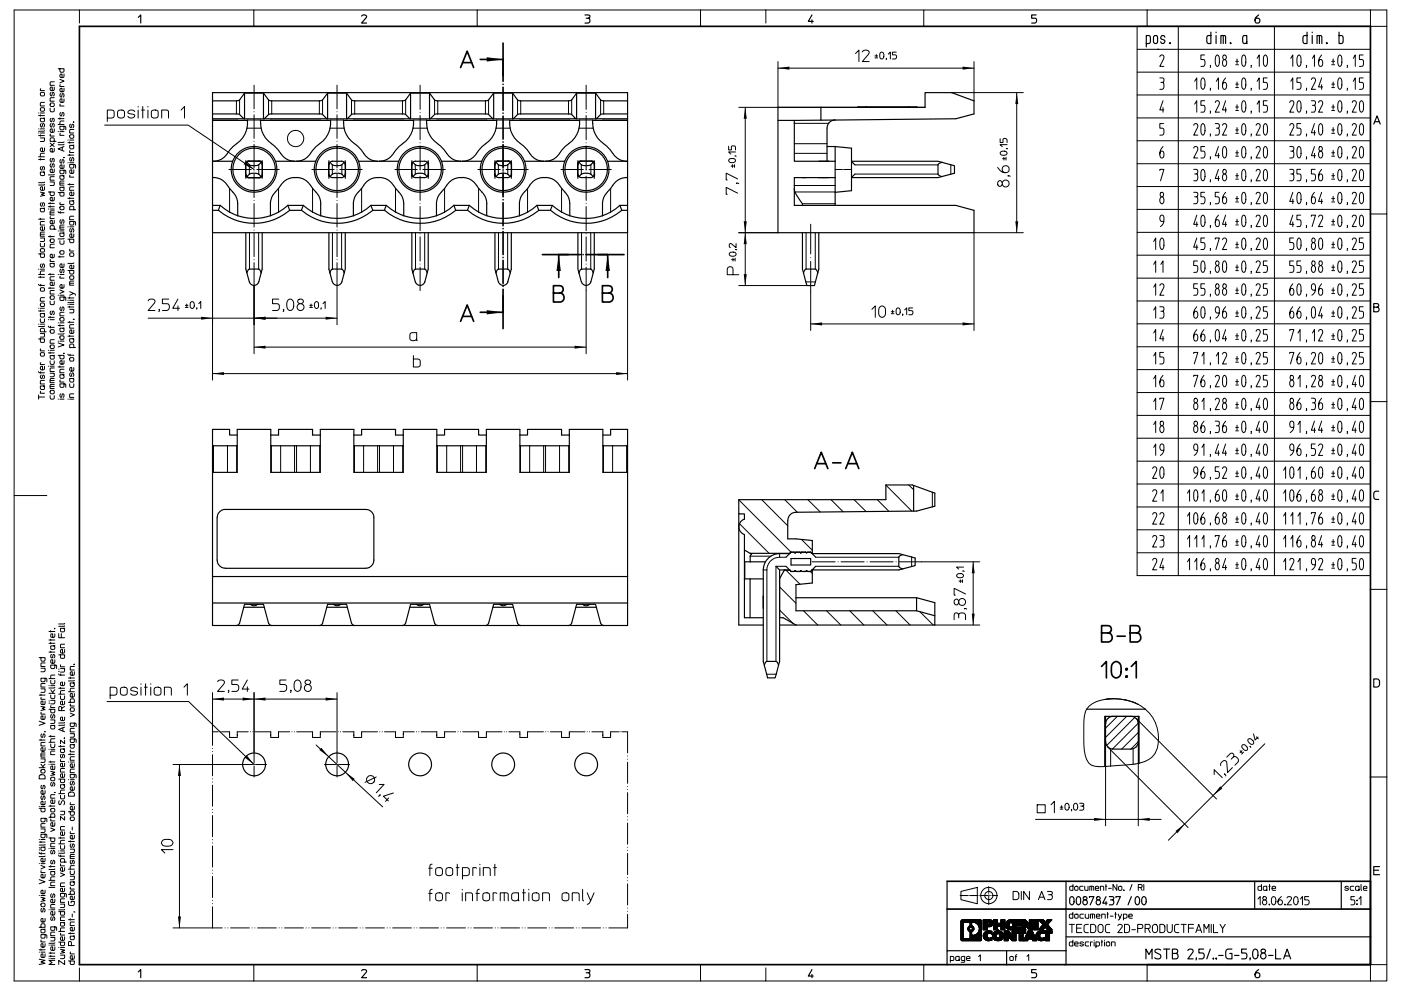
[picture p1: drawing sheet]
<svg xmlns="http://www.w3.org/2000/svg" width="420mm" height="297mm" viewBox="0 0 420 297" stroke-linecap="round" stroke-linejoin="round" font-family="sans-serif">
<g fill="none" stroke="#000" stroke-width=".3">
<path d="M23.8 3h-19.6v145.5h9.8M76.1 3h-52.3v3.9M143.1 3h-67v4.9M210 3h-66.9v4.9M210 3v4.9M210 3h66.9M229.6 3v3.9M233.2 18.4v13.8M256.5 16l1-1v3.4M258.5 15.6a1.1 1.1 0 0 1 1.1-.6 1.1 1.1 0 0 1 1 .9l-2.1 2.5h2.1M262.3 17.4h.8M262.3 16.8h.8"/>
<path d="M262.7 16.3v.8M263.9 15.9a.62 .62 0 0 1 .7-.2 .62 .62 0 0 1 .4 .7v.5a.63 .63 0 0 1-.6 .8 .63 .63 0 0 1-.7-.8zM265.7 17.5l-.1 .4M266.3 16.2l.6-.6v2.1M268.7 15.6h-1.2v.8h.8a.64 .64 0 0 1 .5 .7 .64 .64 0 0 1-.5 .6h-.8M292 18.4v11.8M340.9 7.9h69.9v164.6h-69.9zM340.9 14.8h69.9M343.9 3h-67v4.9M343.9 3v4.9M343.9 3h71.8v4.9M347.7 17a.69 .69 0 0 1 1-.4 .69 .69 0 0 1 .1 1.1l-1.1 2.2h1.2"/>
<path d="M353.2 7.9v164.6M361.1 16.5h-1.1v1.3h.8a1.35 1.35 0 0 1 0 2.1h-.8M362.9 19.6l-.1 .6M364.6 16.7l.4-.2a2.99 2.99 0 0 1 .2 3.3l-.3 .1a2.62 2.62 0 0 1-.3-3.2zM366.7 16.7a.59 .59 0 0 1 .8 .1 .59 .59 0 0 1 0 .8 .59 .59 0 0 1-.8 0zM367 17.8a1.14 1.14 0 0 0-.5 1.1 1.14 1.14 0 0 0 .7 1l.5-.8a1.12 1.12 0 0 0-.5-1.3M370.5 19.4h.8M370.5 18.4h.8M370.8 17.7v1.3M372.5 16.7l.4-.2a2.92 2.92 0 0 1 .2 3.3l-.3 .1a2.52 2.52 0 0 1-.4-3zM375.1 19.6l-.1 .6M376.9 17.5l.6-1v3.4"/>
<path d="M379.1 16.6l.3-.1a2.83 2.83 0 0 1 .2 3.3l-.3 .1a2.92 2.92 0 0 1-.2-3.3zM382.1 7.9v164.6M387 17.5l.6-1v3.4M389.1 16.7l.4-.2a2.99 2.99 0 0 1 .1 3.3l-.2 .1a2.62 2.62 0 0 1-.3-3.2zM391.7 19.6l-.1 .6M393.5 17.5l.6-1v3.4M396.2 16.5a2.51 2.51 0 0 0-.5 3.4 1.1 1.1 0 0 0 .9-.8 1.1 1.1 0 0 0-.4-1.2h-.6l-.3 .8M399.2 19.4h.9M399.2 18.4h.9M399.7 17.7v1.3M401.3 16.7l.4-.2a2.99 2.99 0 0 1 .2 3.3l-.3 .1a2.62 2.62 0 0 1-.3-3.2zM403.9 19.6l-.1 .6"/>
<path d="M405.7 17.5l.6-1v3.4M408.7 16.5h-1.2v1.3h.8a1.35 1.35 0 0 1 0 2.1h-.8M410.8 3v4.9h4.9v56.2h-4.9M11.6 39.9h.1M11.6 38.6h.1M11.6 34.6h1.7M11.6 33.9h.1M12.1 34.4v.4M12.1 39.9h1.2M12.1 38.6h1.2M12.1 33.9h1.2M12.2 26.6l-.1 .6h1.2"/>
<path d="M12.3 32.3h.7a.56 .56 0 0 1 .4 .5 .56 .56 0 0 1-.4 .5h-.5a.61 .61 0 0 1-.2-1zM12.3 27.7h.7a.56 .56 0 0 1 .4 .5 .56 .56 0 0 1-.4 .5h-.5a.61 .61 0 0 1-.2-1zM12.4 37a.48 .48 0 0 0-.3 .6 .48 .48 0 0 0 .5 .4l.3-.9a.53 .53 0 0 1 .5 .4 .53 .53 0 0 1-.3 .6M13.3 39.2l-.2 .1h-1.5M13.3 35.3l-1.2 .2 .1 .9h1l.1-.6-.2-.3M13.3 30.7h-1l-.2 .2v.8h1.2M15 32.5v.6l.4 .4 .8-.1 .1-.9M15.2 30.9h.7a.56 .56 0 0 1 .4 .5 .56 .56 0 0 1-.4 .5h-.5a.61 .61 0 0 1-.2-1zM15.3 37a.48 .48 0 0 0-.3 .6 .48 .48 0 0 0 .6 .4l.2-.9a.53 .53 0 0 1 .5 .4 .53 .53 0 0 1-.3 .6M15.3 35.5a.48 .48 0 0 0-.3 .5 .48 .48 0 0 0 .6 .4l.2-.9a.53 .53 0 0 1 .5 .4 .53 .53 0 0 1-.3 .6M15.3 27.7a.48 .48 0 0 0-.3 .6 .48 .48 0 0 0 .6 .3l.2-.9a.53 .53 0 0 1 .5 .5 .53 .53 0 0 1-.3 .5M16.3 38.6l-.1 .9-.8 .2a.55 .55 0 0 1-.4-.7 .55 .55 0 0 1 .7-.4v1.1"/>
<path d="M16.3 29.3h-1l-.3 .2v.8h1.3M16.3 26.1l-.1 .9-.8 .2a.55 .55 0 0 1-.4-.7 .55 .55 0 0 1 .7-.4v1.1M16.3 24.5h-1l-.3 .3v.8h1.3M17.4 20.6h1.8l-.1 .9-1 .1-.1-1M17.4 39.4h.1M17.4 37.3h1.8M17.4 35.6h1.8M18 23.8l1.2 .5-1.2 .5M18 35.3v.4M18 39.4h1.2M18.1 40l-.1 .6h1.2M18.1 31.2l-.1 .6h1.2"/>
<path d="M18.1 25.4l-.1 .5h1.2M18.2 33.7a.53 .53 0 0 0-.3 .6 .53 .53 0 0 0 .6 .4l.2-.9a.54 .54 0 0 1 .5 .4 .54 .54 0 0 1-.3 .6M18.2 28a.48 .48 0 0 0-.3 .6 .48 .48 0 0 0 .6 .4l.2-.9a.53 .53 0 0 1 .6 .4 .53 .53 0 0 1-.4 .6M19.2 37.8l-.1 1h-1l-.1-1h1.4l.3 .2v.9M19.2 36.3h-1.1l-.1 1M19.2 29.6l-.1 .9-.8 .2a.55 .55 0 0 1-.3-.7 .55 .55 0 0 1 .6-.4v1.1M19.2 26.5l-.1 .9-.8 .1a.55 .55 0 0 1-.3-.6 .55 .55 0 0 1 .6-.4v1M19.2 22.2l-.1 .9-.8 .1a.55 .55 0 0 1-.3-.6 .55 .55 0 0 1 .6-.4v1M21.2 37.2a.48 .48 0 0 0-.4 .6 .48 .48 0 0 0 .6 .3l.3-.9a.53 .53 0 0 1 .5 .5 .53 .53 0 0 1-.3 .6M22 36.5l.1 .2zM22.1 38.8h-1l-.2 .2v.9h1.2M31.4 37.5h25l19.8 13.3"/>
<path d="M32.2 35.4h1.2a.72 .72 0 0 0 .8-.7v-1a.67 .67 0 0 0-.8-.7h-1.2v3.4M35.3 33.3a1.22 1.22 0 0 1 2 .4v1a1.1 1.1 0 0 1-1 .7 1.1 1.1 0 0 1-1.1-.7zM40.4 33.5a1.03 1.03 0 0 0-1.2-.6 1.03 1.03 0 0 0-.8 1l1.9 .5a1.04 1.04 0 0 1-.8 1 1.04 1.04 0 0 1-1.2-.5M41.4 31.9v.2M41.4 33v2.4M42.4 33h.9M42.8 31.9v3.5M44.3 31.9v.2M44.3 33v2.4M45.4 33.3a1.22 1.22 0 0 1 2 .4v1a1.08 1.08 0 0 1-1 .7 1.08 1.08 0 0 1-1-.7zM48.5 35.4v-2.4l1.8 .1 .2 .3v2M54.3 33l1-1.1v3.5"/>
<path d="M70.9 30.2v3.9M71.8 29.9v4.4M74 38.4h4.2M74.2 36h3.9M80.5 29.9v4.4M81.5 30.2v3.9M95.7 30.2v3.9M96.7 29.9v4.4M99 38.4h4.2M99.1 36h3.9M105.4 29.9v4.4M106.3 30.2v3.9"/>
<path d="M120.6 30.2v3.9M121.6 29.9v4.4M123.8 38.4h4.2M124 36h3.9M130.3 29.9v4.4M131.2 30.2v3.9M145.5 30.2v3.9M146.5 29.9v4.4M148.7 38.4h4.2M148.9 36h3.9M155.2 29.9v4.4M156.1 30.2v3.9"/>
<path d="M170.4 30.2v3.9M171.4 29.9v4.4M173.6 38.4h4.2M173.7 36h4M180.1 29.9v4.4M181 30.2v3.9M221.5 32.2h55.8M223.4 32.2v53.4M233.2 20.4h58.8M238.1 37h10.3M259.7 32v.2M272.4 32v.2"/>
<path d="M285.3 27.8h21.5M304.8 27.8v41.9M340.9 21.6h69.9M340.9 28.5h69.9M340.9 35.3h69.9M347.7 23.4h.8a.74 .74 0 0 1 .4 .6 .74 .74 0 0 1-.4 .7 1.45 1.45 0 0 1 0 2.1h-.8M348 24.7h.5M348.7 30.2l-1 2.7h1.2M348.7 32.2v1.4M348.8 37h-1.1v1.4h.8a1.39 1.39 0 0 1 0 2.1h-.8M357.9 37.6a.65 .65 0 0 1 .8-.5 .65 .65 0 0 1 .4 .8l-1.2 2.6h1.2M358.1 24.4l.7-1v3.4"/>
<path d="M358.1 31.2l.7-1v3.4M360.4 23.4h.3a2.85 2.85 0 0 1 .1 3.3l-.2 .1a2.99 2.99 0 0 1-.2-3.4zM360.4 37.1l.3-.1a2.92 2.92 0 0 1 .1 3.4h-.4a3.4 3.4 0 0 1 0-3.3zM361.1 30.2h-1.1v1.4h.8a1.35 1.35 0 0 1 0 2h-.8M362.9 26.5l-.1 .6M362.9 33.4l-.1 .6M364.3 30.7a.69 .69 0 0 1 1-.4 .69 .69 0 0 1 .1 1.1l-1.1 2.2h1.2M364.3 37h.8a.77 .77 0 0 1 .5 .7 .77 .77 0 0 1-.4 .7 1.45 1.45 0 0 1-.1 2.1h-.8M364.6 24.4l.7-1v3.4M364.6 38.4h.6M366.5 37.6a.65 .65 0 0 1 .8-.5 .65 .65 0 0 1 .4 .8l-1.2 2.6h1.2M367.4 23.4a2.51 2.51 0 0 0-.4 3.4 1.08 1.08 0 0 0 .7-1.1 1.08 1.08 0 0 0-.7-1l-.4 .3-.1 .6"/>
<path d="M367.4 30.2l-.9 2.7h1.2M367.4 32.2v1.4M370.5 26.2h.8M370.5 25.2h.8M370.5 33.1h.8M370.5 32.1h.8M370.5 40h.8M370.5 38.9h.8M370.8 24.5v1.4M370.8 31.4v1.4M370.8 38.2v1.4M372.6 23.4h.3a2.85 2.85 0 0 1 .2 3.3l-.3 .1a2.99 2.99 0 0 1-.2-3.4z"/>
<path d="M372.6 30.3l.3-.1a2.89 2.89 0 0 1 .2 3.3l-.3 .1a2.96 2.96 0 0 1-.2-3.3zM372.6 37.1l.3-.1a2.92 2.92 0 0 1 .2 3.4h-.5a3.4 3.4 0 0 1 0-3.3zM375.1 26.5l-.1 .6M375.1 33.4l-.1 .6M376.6 37.6a.65 .65 0 0 1 .8-.6 .65 .65 0 0 1 .4 .9l-1.2 2.6h1.2M376.9 24.4l.6-1v3.4M376.9 31.2l.6-1v3.4M379.1 37.1l.3-.1a2.68 2.68 0 0 1 0 3.5l-.3-.1a3.4 3.4 0 0 1 0-3.3zM379.9 23.4h-1.2v1.3h.8a1.33 1.33 0 0 1 0 2.1h-.8M379.9 30.2h-1.2v1.4h.8a1.29 1.29 0 0 1 0 2h-.8M386.6 30.7a.69 .69 0 0 1 1.1-.4 .69 .69 0 0 1 .1 1.1l-1.2 2.2h1.3M386.6 37.6a.65 .65 0 0 1 .9-.6 .65 .65 0 0 1 .4 .9l-1.3 2.6h1.3"/>
<path d="M387 24.4l.6-1v3.4M389.2 30.3l.3-.1a2.96 2.96 0 0 1 .1 3.3l-.2 .1a2.89 2.89 0 0 1-.2-3.3zM389.9 23.4h-1.1v1.3h.8a1.39 1.39 0 0 1 0 2.1h-.8M389.9 37h-1.1v1.4h.8a1.39 1.39 0 0 1 0 2.1h-.8M391.7 26.5l-.1 .6M391.7 33.4l-.1 .6M393.1 23.8a.64 .64 0 0 1 .8-.4 .64 .64 0 0 1 .5 .8l-1.3 2.6h1.3M393.1 30.2h.8a.75 .75 0 0 1 .5 .7 .75 .75 0 0 1-.5 .7 1.37 1.37 0 0 1 0 2h-.8M393.5 31.6h.4M394.1 37l-1 2.8h1.3M394.1 39.1v1.4M395.3 30.7a.69 .69 0 0 1 1-.4 .69 .69 0 0 1 .1 1.1l-1.1 2.2h1.2"/>
<path d="M395.5 37.3l.5-.3a2.92 2.92 0 0 1 .1 3.4l-.2 .1a2.67 2.67 0 0 1-.4-3.2zM396.2 23.4l-.9 2.7h1.2M396.2 25.4v1.4M399.2 26.2h.9M399.2 25.2h.9M399.2 33.1h.9M399.2 32.1h.9M399.2 40h.9M399.2 38.9h.9M399.7 24.5v1.4M399.7 31.4v1.4M399.7 38.2v1.4"/>
<path d="M401.5 23.4h.4a2.99 2.99 0 0 1-.2 3.4h-.1a2.92 2.92 0 0 1-.1-3.4zM401.5 30.3l.2-.1a2.96 2.96 0 0 1 .2 3.3l-.3 .1a2.89 2.89 0 0 1-.1-3.3zM401.5 37.1l.2-.1a2.99 2.99 0 0 1 .2 3.4l-.3 .1a2.92 2.92 0 0 1-.1-3.4zM403.9 26.5l-.1 .6M403.9 33.4l-.1 .6M405.4 30.7a.69 .69 0 0 1 1-.4 .69 .69 0 0 1 .1 1.1l-1.1 2.2h1.2M405.4 37.6a.65 .65 0 0 1 .8-.6 .65 .65 0 0 1 .4 .9l-1.2 2.6h1.2M405.7 24.4l.6-1v3.4M407.8 30.4l.4-.2a2.89 2.89 0 0 1 .1 3.3l-.2 .1a2.67 2.67 0 0 1-.3-3.2zM407.8 37.3l.4-.3a2.92 2.92 0 0 1 .1 3.4l-.2 .1a2.67 2.67 0 0 1-.3-3.2zM408.7 23.4h-1.2v1.3h.8a1.39 1.39 0 0 1 0 2.1h-.8M11.6 47.8h1.7"/>
<path d="M11.6 47h1.7M11.6 40.6h1.7M12.1 57.6l1.2 .3-.8 .3 .8 .4-1.2 .2M12.1 41.3h1.2l-.1 1.1h-1.1M12.1 40.4v.4M12.1 47.5v.5M12.4 49.9a.48 .48 0 0 0-.3 .6 .48 .48 0 0 0 .5 .3l.3-.9a.53 .53 0 0 1 .5 .5 .53 .53 0 0 1-.3 .6M13.3 56v.9l-.8 .1a.55 .55 0 0 1-.4-.6 .55 .55 0 0 1 .6-.4v1M13.3 55.3l-.2 .2h-1.5M13.3 54.6l-.2 .1h-1.5M13.3 51.5l-1.2 .1 .1 1h1l.1-.6-.2-.4M13.3 45.9l-1 .1-.2 1"/>
<path d="M13.3 44.3v1l-.8 .1a.55 .55 0 0 1-.4-.7 .55 .55 0 0 1 .6-.4v1.1M14.5 57.5h1.8l-.1 1-1 .1-.2-1.1M15 54.5h1.3l-.2 1.1h-1.1M15 42.9l1.3 1.1M15.1 40.2l-.1 .6h1.3M15.3 49.1a.48 .48 0 0 0-.3 .5 .48 .48 0 0 0 .6 .4l.2-.9a.53 .53 0 0 1 .5 .4 .53 .53 0 0 1-.3 .6M15.3 47.5a.48 .48 0 0 0-.3 .6 .48 .48 0 0 0 .6 .3l.2-.9a.53 .53 0 0 1 .5 .4 .53 .53 0 0 1-.3 .6M16.3 59.1l-.1 .9-.8 .2a.55 .55 0 0 1-.4-.7 .55 .55 0 0 1 .7-.4v1.1M16.3 52.9h-1l-.3 .3v.8h1.3M16.3 52.2l-.3 .2h-1.5M16.3 50.7l-.1 .9-.8 .1a.55 .55 0 0 1-.4-.6 .55 .55 0 0 1 .7-.4v1M16.3 44.5l-.1 .9-.8 .1a.55 .55 0 0 1-.4-.6 .55 .55 0 0 1 .7-.4v1"/>
<path d="M16.3 42.4l-.2-1.1h-.9l-.2 1.1h1.8M16.3 42.9l-1.3 1.1M17.4 57.7h1.8l-.1 .9-1 .1-.1-1M18 54.9h1.2M18.2 47.8a.48 .48 0 0 0-.3 .6 .48 .48 0 0 0 .6 .4l.2-.9a.53 .53 0 0 1 .6 .4 .53 .53 0 0 1-.4 .6M18.7 44.1v1M19.1 47.2l.1 .1zM19.2 47.2h.1M19.2 56l-1.2 .1 .1 1h1l.1-.6-.3-.4M19.2 54.3h-1l-.2 .2v1h1.2M19.2 52.6l-1.2 .1 .1 1h1l.1-.6-.3-.4M19.2 51l-.2 1-.9-.1-.1-.9h1.4l.3 .1v1"/>
<path d="M19.2 49.4l-.1 .9-.8 .2a.55 .55 0 0 1-.3-.7 .55 .55 0 0 1 .6-.4v1.1M19.2 43.9l-1.8 .7 1.8 .7M19.2 43.2l-.3 .2h-1.5M19.2 42.5l-.3 .2h-1.5M20.4 59.4h1.7M20.4 55.3h1.7M20.4 48.8h.1M20.4 46.5h1.7M20.4 42.8h1.7M20.4 42h.1M20.9 42.5v.4M20.9 46.2v.5"/>
<path d="M20.9 55v.5M20.9 59.2v.4M20.9 48.8h1.2M20.9 42h1.2M21 52.5l-.1 .6h1.2M21 45.2l-.1 .5h1.2M21.1 40.4h.7a.56 .56 0 0 1 .3 .5 .56 .56 0 0 1-.3 .5h-.6a.62 .62 0 0 1-.1-1zM21.2 47.2a.49 .49 0 0 0-.4 .6 .49 .49 0 0 0 .6 .4l.3-.9a.52 .52 0 0 1 .5 .4 .52 .52 0 0 1-.3 .6M22.1 57.6l-.1 .9-.8 .1a.55 .55 0 0 1-.3-.6 .55 .55 0 0 1 .6-.4v1M22.1 56h-1l-.2 .3v.7h1.2M22.1 50.9l-.1 1-.8 .1a.55 .55 0 0 1-.3-.7 .55 .55 0 0 1 .6-.4v1.1M22.1 49.3l-.1 1h-1l-.1-1h1.4l.3 .2v.9"/>
<path d="M22.1 43.5l-1.2 .1 .1 .9h1l.1-.5-.3-.4M68.8 56.5v7.1M74.8 49.4v2.8M77.6 49.4v2.8M83.5 56.5v7.1M93.7 56.5v7.1M99.6 49.4v2.8M102.5 49.4v2.8M108.4 56.5v7.1M118.6 56.5v7.1M124.5 49.4v2.8M127.4 49.4v2.8"/>
<path d="M133.3 56.5v7.1M143.5 56.5v7.1M149.4 49.4v2.8M152.2 49.4v2.8M158.2 56.5v7.1M168.3 56.5v7.1M174.3 49.4v2.8M177.1 49.4v2.8M183.1 56.5v7.1M218.4 43.8v1.1h.9v-.7a.64 .64 0 0 1 .6-.5 .64 .64 0 0 1 .6 .5v.7M218.7 47.7a1.11 1.11 0 0 1 1.8 .5 1.12 1.12 0 0 1-1.1 .6 1.12 1.12 0 0 1-1-.7zM219.2 49.8h.8"/>
<path d="M219.6 49.4v.8M220.2 49.4v.8M220.3 46.7l.4 .1M220.5 45.5h-2.1l.7 .7M220.9 54.9l.6 .2M221.1 57.9l-3.4-1.7v2h.3M221.1 53.6l-3.4-1.7v2h.3M238.1 43.1h9.8M238.1 46h9.8M238.1 55.6h12.3M238.3 57.5h12.1M256.3 52.2h24.9"/>
<path d="M256.3 49.4h24.9M285 49.4v2.8M299.1 50.2a2.26 2.26 0 0 0 3.2 1.3 1.06 1.06 0 0 0-.2-1.7 1.06 1.06 0 0 0-1.6 .5 1.06 1.06 0 0 0 .8 1.4M299.3 54.3a.78 .78 0 0 1 1.2 .7 .78 .78 0 0 1-1.2 .7l-.2-.5zM299.8 41.6v1.1h.9v-.8a.64 .64 0 0 1 .6-.4 .64 .64 0 0 1 .6 .4v.8M300.1 45.4a1.16 1.16 0 0 1 1.8 .6 1.16 1.16 0 0 1-1.1 .6 1.16 1.16 0 0 1-1-.7zM300.5 54.8a1.05 1.05 0 0 1 1.6-.7 1.05 1.05 0 0 1 0 1.8 1.05 1.05 0 0 1-1.6-.7M300.6 47.6h.8M301 47.2v.8M301.6 47.2v.8M301.7 44.5l.4 .1M301.9 43.4h-2.1l.7 .6"/>
<path d="M302.3 52.7l.6 .1M340.9 42.2h69.9M340.9 49.1h69.9M340.9 55.9h69.9M347.7 51.1v-.3h1.2l-1 3.4M348.1 57.7a.63 .63 0 0 1 .8 .6 .63 .63 0 0 1-.8 .6l-.3-.4zM348.2 59a1.14 1.14 0 0 0-.5 1.1 1.14 1.14 0 0 0 .8 1l.3-.5 .1-.8-.5-.8M348.7 43.9a2.48 2.48 0 0 0-.5 3.4 1.13 1.13 0 0 0 .8-.8 1.13 1.13 0 0 0-.3-1.1h-.7l-.3 .7M357.9 44.4a.69 .69 0 0 1 1-.4 .69 .69 0 0 1 .1 1.1l-1.1 2.2h1.2M357.9 50.8h.7a.74 .74 0 0 1 .5 .6 .74 .74 0 0 1-.4 .7 1.34 1.34 0 0 1-.1 2.1h-.7M357.9 57.6h.7a.72 .72 0 0 1 .5 .7 .72 .72 0 0 1-.4 .7 1.37 1.37 0 0 1-.1 2.1h-.7M358.1 52.1h.6"/>
<path d="M358.1 59h.6M360.4 50.9l.3-.1a2.92 2.92 0 0 1 .1 3.3l-.2 .1a2.92 2.92 0 0 1-.2-3.3zM361.1 43.9h-1.1v1.4h.8a1.35 1.35 0 0 1 0 2h-.8M361.1 57.6h-1.1v1.4h.8a1.39 1.39 0 0 1 0 2.1h-.8M362.9 40.2l-.1 .6M362.9 47.1l-.1 .6M362.9 53.9l-.1 .6M365.3 43.9l-1 2.8h1.2M365.3 50.8l-1 2.7h1.2M365.3 46v1.3M365.3 52.8v1.4M365.4 57.6h-1.1v1.4h.8a1.39 1.39 0 0 1 0 2.1h-.8"/>
<path d="M366.7 51a.59 .59 0 0 1 .8 0 .59 .59 0 0 1 0 .9 .59 .59 0 0 1-.8 0zM366.9 44l.2-.1a2.8 2.8 0 0 1 .2 3.4h-.2a2.99 2.99 0 0 1-.2-3.3zM367 52.1a1.14 1.14 0 0 0-.5 1.1 1.14 1.14 0 0 0 .7 1l.5-.8a1.12 1.12 0 0 0-.5-1.3M367.4 57.6a2.51 2.51 0 0 0-.4 3.5 1.08 1.08 0 0 0 .7-1.1 1.08 1.08 0 0 0-.7-1l-.4 .3-.1 .6M370.5 46.8h.8M370.5 45.8h.8M370.5 53.7h.8M370.5 52.7h.8M370.5 59.5h.8M370.8 45.1v1.4M370.8 52v1.3M370.8 58.8v1.4"/>
<path d="M372.6 44l.3-.1a2.89 2.89 0 0 1 .2 3.4h-.3a2.99 2.99 0 0 1-.2-3.3zM372.6 50.9l.3-.1a2.92 2.92 0 0 1 .2 3.3l-.3 .1a2.92 2.92 0 0 1-.2-3.3zM372.6 57.7l.3-.1a2.85 2.85 0 0 1 .2 3.4l-.3 .1a2.99 2.99 0 0 1-.2-3.4zM375.1 40.2l-.1 .6M375.1 47.1l-.1 .6M375.1 53.9l-.1 .6M376.6 44.4a.64 .64 0 0 1 .8-.5 .64 .64 0 0 1 .4 .9l-1.2 2.5h1.2M376.6 51.3a.69 .69 0 0 1 1-.5 .69 .69 0 0 1 .1 1.2l-1.1 2.2h1.2M376.6 58.1a.64 .64 0 0 1 .8-.5 .64 .64 0 0 1 .4 .9l-1.2 2.6h1.2M379.1 44l.3-.1a2.8 2.8 0 0 1 .2 3.4h-.3a2.99 2.99 0 0 1-.2-3.3zM379.1 50.9l.3-.1a2.83 2.83 0 0 1 .2 3.3l-.3 .1a2.92 2.92 0 0 1-.2-3.3zM379.1 57.7l.3-.1a2.76 2.76 0 0 1 .2 3.4l-.3 .1a2.99 2.99 0 0 1-.2-3.4z"/>
<path d="M386.6 43.9h.8a.75 .75 0 0 1 .5 .7 .75 .75 0 0 1-.4 .7 1.35 1.35 0 0 1-.1 2h-.8M386.6 50.8h.8a.75 .75 0 0 1 .5 .6 .75 .75 0 0 1-.4 .7 1.37 1.37 0 0 1-.1 2.1h-.8M387 52.1h.5M387 45.3h.5M387.6 57.6l-1 2.8h1.3M387.6 59.7v1.4M389.2 44l.3-.1a2.96 2.96 0 0 1 .1 3.4h-.2a2.92 2.92 0 0 1-.2-3.3zM389.2 57.7h.4a2.99 2.99 0 0 1-.1 3.4h-.1a2.92 2.92 0 0 1-.2-3.4zM389.9 50.8h-1.1v1.3h.8a1.35 1.35 0 0 1 0 2.1h-.8M391.7 40.2l-.1 .6M391.7 47.1l-.1 .6M391.7 53.9l-.1 .6"/>
<path d="M394.1 43.9l-1 2.8h1.3M394.1 57.6a2.51 2.51 0 0 0-.5 3.5 1.08 1.08 0 0 0 .8-1.1 1.08 1.08 0 0 0-.8-1l-.3 .3-.2 .6M394.1 46v1.3M394.3 50.8h-1.2v1.3h.8a1.35 1.35 0 0 1 0 2.1h-.8M395.6 44a.63 .63 0 0 1 .8 .6 .63 .63 0 0 1-.8 .6l-.2-.4zM395.8 45.3a1.11 1.11 0 0 0-.5 1.1 1.11 1.11 0 0 0 .8 .9l.4-.7a1.12 1.12 0 0 0-.5-1.3M396.2 50.8a2.51 2.51 0 0 0-.5 3.4 1.1 1.1 0 0 0 .9-.9 1.1 1.1 0 0 0-.4-1.1h-.6l-.3 .8M396.2 57.6l-.9 2.8h1.2M396.2 59.7v1.4M399.2 46.8h.9M399.2 45.8h.9M399.2 53.7h.9"/>
<path d="M399.2 52.7h.9M399.2 59.5h.9M399.7 45.1v1.4M399.7 52v1.3M399.7 58.8v1.4M401.5 44l.2-.1a2.96 2.96 0 0 1 .2 3.4h-.3a2.92 2.92 0 0 1-.1-3.3zM401.5 50.9l.2-.1a2.99 2.99 0 0 1 .2 3.3l-.3 .1a2.85 2.85 0 0 1-.1-3.3zM401.5 57.7h.4a2.99 2.99 0 0 1-.2 3.4h-.1a2.92 2.92 0 0 1-.1-3.4zM403.9 40.2l-.1 .6M403.9 47.1l-.1 .6M403.9 53.9l-.1 .6M405.4 44.4a.64 .64 0 0 1 .8-.5 .64 .64 0 0 1 .4 .9l-1.2 2.5h1.2"/>
<path d="M405.4 51.3a.69 .69 0 0 1 1-.5 .69 .69 0 0 1 .1 1.2l-1.1 2.2h1.2M405.4 58.1a.64 .64 0 0 1 .8-.5 .64 .64 0 0 1 .4 .9l-1.2 2.6h1.2M407.8 44.2l.4-.3a2.89 2.89 0 0 1 .1 3.4h-.2a2.67 2.67 0 0 1-.3-3.1zM407.8 51l.4-.2a2.92 2.92 0 0 1 .1 3.3l-.2 .1a2.67 2.67 0 0 1-.3-3.2zM407.8 57.9l.5-.2a2.92 2.92 0 0 1-.1 3.4h-.1a2.67 2.67 0 0 1-.3-3.2zM11.6 76.1h1.7v.9l-1 .1-.2-1M11.6 65.7h1.7M12.1 72.9v.7l.4 .4 .8-.2v-.9M12.1 71.3h1.2l-.1 1.1h-1.1M12.1 65.4v.5M12.1 70.2h1.2M12.3 74.5h.7a.56 .56 0 0 1 .4 .5 .56 .56 0 0 1-.4 .6h-.5a.61 .61 0 0 1-.2-1.1z"/>
<path d="M12.4 79.1a.53 .53 0 0 0-.3 .6 .53 .53 0 0 0 .5 .4l.3-1a.54 .54 0 0 1 .5 .5 .54 .54 0 0 1-.3 .5M12.4 60.7a.53 .53 0 0 0-.3 .6 .53 .53 0 0 0 .5 .5l.3-1a.54 .54 0 0 1 .5 .4 .54 .54 0 0 1-.3 .6M13.3 69.6h-1l-.2 .2v1h1.2M13.3 68v.9l-.8 .1a.55 .55 0 0 1-.4-.6 .55 .55 0 0 1 .6-.4v1M13.3 66.4h-1l-.2 .3v.7h1.2M13.3 62.3l-1.2 .1 .1 1h1l.1-.6-.2-.4M14.5 70.9h1.8M14.5 62.6h.1M14.5 61.9h1.8M14.5 61h1.8M15 60.7v.4M15 61.7v.4"/>
<path d="M15 70.6v.5M15 63.8h1.3M15 62.6h1.3M15.1 77.8l-.1 .5h1.3M15.1 64.9l-.1 .6h1.3M15.2 71.6h.7a.56 .56 0 0 1 .4 .5 .56 .56 0 0 1-.4 .6h-.5a.62 .62 0 0 1-.2-1.1zM16.3 78.9h-1.3l.2 1h1l.1-.5-.3-.5M16.3 76.2l-.1 .9-.8 .2a.55 .55 0 0 1-.4-.7 .55 .55 0 0 1 .7-.4v1.1M16.3 73.2h-1l-.3 .2v.9h1.3M16.3 68.7l-.2-1h-.9l-.2 1h1.8M16.3 66l-.1 1-.8 .1a.55 .55 0 0 1-.4-.7 .55 .55 0 0 1 .7-.4v1.1M16.3 63.2h-1l-.3 .2v1h1.3"/>
<path d="M17.4 63.4l.2 .3h1.6M17.4 77h1.8M17.4 69.2h.1M18 72.1v.7l.3 .4 .8-.1 .1-1M18 76.7v.4M18 69.2h1.2M18 68.1h1.2M18.1 60.7l-.1 .6h1.2M18.1 63.4v.5M18.1 75.2l.7-.1a.56 .56 0 0 1 .4 .6 .56 .56 0 0 1-.4 .5h-.5a.62 .62 0 0 1-.2-1zM18.1 61.8h.7a.56 .56 0 0 1 .4 .5 .56 .56 0 0 1-.4 .6h-.5a.61 .61 0 0 1-.2-1.1zM18.2 65.9a.53 .53 0 0 0-.3 .6 .53 .53 0 0 0 .6 .4l.2-1a.54 .54 0 0 1 .5 .4 .54 .54 0 0 1-.3 .6"/>
<path d="M19.2 79.1l-.1 .9-.8 .1a.55 .55 0 0 1-.3-.6 .55 .55 0 0 1 .6-.4v1M19.2 71.4l-.3 .2h-1.5M19.2 69.7l-1.2 .1 .1 1h1l.1-.6-.3-.4M19.2 67.4h-1l-.2 .3v1h1.2M20.4 71.7h1.7l-.1 .9-.9 .1-.2-1M20.4 68h.1M20.9 68h1.2M21 74.7l-.1 .5h1.2M21.1 75.8h.7a.57 .57 0 0 1 .3 .5 .57 .57 0 0 1-.3 .5h-.6a.59 .59 0 0 1-.1-1zM21.2 68.5a.53 .53 0 0 0-.3 .6 .53 .53 0 0 0 .5 .4l.3-1a.54 .54 0 0 1 .5 .5 .54 .54 0 0 1-.3 .6M22.1 79.5l-.1 .9-.8 .1a.55 .55 0 0 1-.3-.6 .55 .55 0 0 1 .6-.4v1M22.1 78.8l-.2 .1h-1.5"/>
<path d="M22.1 70.1l-.1 .9-.8 .2a.55 .55 0 0 1-.3-.7 .55 .55 0 0 1 .6-.4v1.1M22.1 66.4l-.2 1-.9-.1-.1-.9h1.4l.3 .1v.9M22.1 64.8h-1l-.2 .3v.8h1.2M22.1 62.9l-.2-1.1h-.8l-.2 1.1h1.7M22.1 60.1l-1.2 .1 .1 1h1l.1-.6-.3-.4M63.7 69.7v44.2M74.8 69.7v10.9M77.5 69.7v10.9M99.7 69.7v10.9M102.4 69.7v10.9M124.6 69.7v10.9M127.3 69.7v10.9"/>
<path d="M149.4 69.7v10.9M152.2 69.7v10.9M174.3 69.7v10.9M177.1 69.7v10.9M188.1 69.7v44.2M218.8 75.8a1.04 1.04 0 0 1 1.1-.4 1.04 1.04 0 0 1 .7 1 1.05 1.05 0 0 1-1.1 .5 1.05 1.05 0 0 1-.8-1zM219.3 77.8h.9M219.7 77.4v.8M220.4 77.4v.8M220.5 74.8l.4 .1M220.7 73v1.2l-1.6-1.2a.66 .66 0 0 0-.5 .5 .66 .66 0 0 0 .3 .7M221.5 69.7h11.7"/>
<path d="M241.7 69.7v10.9M244.4 69.7v10.9M250.4 61.1h-9.8v.5M306.8 69.7h-14.8v29.4M340.9 62.8h69.9M340.9 69.6h69.9M340.9 76.5h69.9M345.9 72.4l.6-1.1v3.5M345.9 79.2l.6-1v3.4M348 79.2l.7-1v3.4M348.1 71.4l.3-.1a2.99 2.99 0 0 1 .1 3.4l-.2 .1a2.92 2.92 0 0 1-.2-3.4zM348.9 66.4h-.7a1.03 1.03 0 0 1-.5-1.1 1.03 1.03 0 0 1 .8-.8 2.42 2.42 0 0 1-.6 3.4"/>
<path d="M358.8 64.5l-.9 2.7h1.2M358.8 71.3l-.9 2.8h1.2M358.8 66.5v1.4M358.8 73.4v1.4M359 78.2h-1.1v1.4h.7a1.29 1.29 0 0 1 0 2h-.7M360.4 64.6l.3-.1a2.89 2.89 0 0 1 .1 3.3l-.2 .1a2.96 2.96 0 0 1-.2-3.3zM360.4 78.3l.3-.1a2.89 2.89 0 0 1 .1 3.4h-.2a2.96 2.96 0 0 1-.2-3.3zM361.1 71.3h-1.1v1.4h.8a1.39 1.39 0 0 1 0 2.1h-.8M362.9 60.8l-.1 .6M362.9 67.7l-.1 .6M362.9 74.5l-.1 .6M364.3 71.7v-.4h1.2l-1 3.5"/>
<path d="M364.7 78.3a.63 .63 0 0 1 .8 .6 .63 .63 0 0 1-.8 .6l-.3-.4zM364.8 79.6a1.11 1.11 0 0 0-.5 1.1 1.11 1.11 0 0 0 .8 .9l.3-.4 .1-.8-.4-.8M365.3 64.5a2.48 2.48 0 0 0-.5 3.4 1.12 1.12 0 0 0 .9-.8 1.12 1.12 0 0 0-.4-1.2h-.7l-.3 .8M366.5 71.9a.65 .65 0 0 1 .8-.6 .65 .65 0 0 1 .4 .9l-1.2 2.6h1.2M366.9 78.3l.2-.1a2.8 2.8 0 0 1 .2 3.4h-.2a2.96 2.96 0 0 1-.2-3.3zM367.4 64.5l-.9 2.7h1.2M367.4 66.5v1.4M370.5 60.5h.8M370.5 67.4h.8M370.5 66.4h.8M370.5 74.3h.8M370.5 73.2h.8"/>
<path d="M370.8 65.7v1.4M370.8 72.5v1.4M370.8 79.4v1.4M372.6 64.6l.3-.1a2.89 2.89 0 0 1 .2 3.3l-.3 .1a2.96 2.96 0 0 1-.2-3.3zM372.6 71.4l.3-.1a2.92 2.92 0 0 1 .2 3.4l-.3 .1a2.99 2.99 0 0 1-.2-3.4zM372.6 78.3l.3-.1a2.89 2.89 0 0 1 .2 3.4h-.3a2.96 2.96 0 0 1-.2-3.3zM375.1 60.8l-.1 .6M375.1 67.7l-.1 .6M375.1 74.5l-.1 .6M376.6 65a.69 .69 0 0 1 1-.4 .69 .69 0 0 1 .1 1.1l-1.1 2.2h1.2M376.6 71.9a.65 .65 0 0 1 .8-.6 .65 .65 0 0 1 .4 .9l-1.2 2.6h1.2M376.6 78.7a.64 .64 0 0 1 .8-.5 .64 .64 0 0 1 .4 .9l-1.2 2.5h1.2"/>
<path d="M379.1 64.6l.3-.1a2.8 2.8 0 0 1 .2 3.3l-.3 .1a2.96 2.96 0 0 1-.2-3.3zM379.1 71.4l.3-.1a2.68 2.68 0 0 1 0 3.5h-.1a2.99 2.99 0 0 1-.2-3.4zM379.9 78.2h-1.2v1.4h.8a1.29 1.29 0 0 1 0 2h-.8M387.6 64.5l-1 2.7h1.3M387.6 66.5v1.4M387.8 71.3h-1.2v1.4h.8a1.39 1.39 0 0 1 0 2.1h-.8M387.8 78.2h-1.2v1.4h.8a1.35 1.35 0 0 1 0 2h-.8M389.2 71.4l.3-.1a2.99 2.99 0 0 1 .1 3.4l-.2 .1a2.92 2.92 0 0 1-.2-3.4zM389.9 64.5h-1.1v1.4h.8a1.35 1.35 0 0 1 0 2h-.8M389.9 78.2h-1.1v1.4h.8a1.35 1.35 0 0 1 0 2h-.8M391.7 60.8l-.1 .6M391.7 67.7l-.1 .6"/>
<path d="M391.7 74.5l-.1 .6M393.1 64.8v-.3h1.3l-1.1 3.4M393.5 71.4a.63 .63 0 0 1 .8 .6 .63 .63 0 0 1-.8 .6l-.3-.4zM393.5 78.3a.63 .63 0 0 1 .8 .6 .63 .63 0 0 1-.8 .6l-.3-.4zM393.6 72.7a1.15 1.15 0 0 0-.5 1.1 1.15 1.15 0 0 0 .8 1l.5-.8a1.14 1.14 0 0 0-.6-1.3M393.6 79.6a1.13 1.13 0 0 0-.5 1.1 1.13 1.13 0 0 0 .8 .9l.5-.7a1.12 1.12 0 0 0-.6-1.3M395.3 65a.69 .69 0 0 1 1-.4 .69 .69 0 0 1 .1 1.1l-1.1 2.2h1.2M395.5 71.6l.5-.3a2.92 2.92 0 0 1 .1 3.4l-.2 .1a2.67 2.67 0 0 1-.4-3.2zM395.6 78.3a.63 .63 0 0 1 .8 .6 .63 .63 0 0 1-.8 .6l-.2-.4zM395.8 79.6a1.11 1.11 0 0 0-.5 1.1 1.11 1.11 0 0 0 .8 .9l.4-.7a1.12 1.12 0 0 0-.5-1.3M399.2 60.5h.9M399.2 67.4h.9"/>
<path d="M399.2 66.4h.9M399.2 74.3h.9M399.2 73.2h.9M399.7 65.7v1.4M399.7 72.5v1.4M399.7 79.4v1.4M401.5 64.6l.2-.1a2.96 2.96 0 0 1 .2 3.3l-.3 .1a2.89 2.89 0 0 1-.1-3.3zM401.5 71.4l.2-.1a2.99 2.99 0 0 1 .2 3.4l-.3 .1a2.92 2.92 0 0 1-.1-3.4zM401.5 78.3l.2-.1a2.96 2.96 0 0 1 .2 3.4h-.3a2.89 2.89 0 0 1-.1-3.3zM403.9 60.8l-.1 .6M403.9 67.7l-.1 .6M403.9 74.5l-.1 .6"/>
<path d="M405.4 65a.69 .69 0 0 1 1-.4 .69 .69 0 0 1 .1 1.1l-1.1 2.2h1.2M405.4 71.9a.65 .65 0 0 1 .8-.6 .65 .65 0 0 1 .4 .9l-1.2 2.6h1.2M405.4 78.7a.64 .64 0 0 1 .8-.5 .64 .64 0 0 1 .4 .9l-1.2 2.5h1.2M407.8 64.7l.4-.2a2.89 2.89 0 0 1 .1 3.3l-.2 .1a2.67 2.67 0 0 1-.3-3.2zM408.7 71.3h-1.2v1.4h.8a1.39 1.39 0 0 1 0 2.1h-.8M408.7 78.2h-1.2v1.4h.8a1.35 1.35 0 0 1 0 2h-.8M415.7 64.1v168.8M11.6 85.2l.3 .3h1.4M11.6 93.2h1.7M11.6 97.2h.1M11.6 92.4h.1M11.6 83.1h1.7"/>
<path d="M11.6 82.3h1.7M11.6 80.7h.1M12.1 100h1.2v.9l-1.2 .1M12.1 95.6v.6l.4 .4 .8-.1v-.9M12.1 97.2h1.2M12.1 82.8v.5M12.1 92.9v.5M12.1 92.4h1.2M12.1 80.7h1.2M12.2 85.2v.5M12.3 90.9l.7-.1a.57 .57 0 0 1 .3 .5 .57 .57 0 0 1-.3 .6h-.5a.59 .59 0 0 1-.2-1zM12.3 86.3l.7-.1a.57 .57 0 0 1 .3 .5 .57 .57 0 0 1-.3 .6h-.5a.59 .59 0 0 1-.2-1z"/>
<path d="M13.3 99.4v-.9h-1.1l-.1 .9h1.8M13.3 97.7l-.2 .2h-1.5M13.3 93.9l-1.2 .1 .1 1h1l.1-.6-.2-.4M13.3 89.2h-1l-.2 .3v.8h1.2M13.3 81.2h-1l-.2 1.1M14.5 97.8l.3 .3h1.5M14.5 95.8h.1M14.5 95.1h1.8M14.5 86.4h1.8M14.5 82.2h1.8M15 90.2v.7l.4 .4 .8-.1 .1-1M15 81.9v.5"/>
<path d="M15 86.1v.4M15 94.8v.5M15 95.8h1.3M15.1 97.8v.5M15.2 98.8h.7a.56 .56 0 0 1 .4 .5 .56 .56 0 0 1-.4 .6h-.5a.62 .62 0 0 1-.2-1.1zM15.2 88.7l.7-.1a.56 .56 0 0 1 .4 .6 .56 .56 0 0 1-.4 .5h-.5a.61 .61 0 0 1-.2-1zM15.3 93.2a.53 .53 0 0 0-.3 .6 .53 .53 0 0 0 .5 .5l.3-1a.54 .54 0 0 1 .5 .4 .54 .54 0 0 1-.3 .6M16.3 87.1h-1l-.3 .2v.8h1.3M16.3 84.5l-.1 .9-.8 .2a.55 .55 0 0 1-.4-.7 .55 .55 0 0 1 .7-.4v1.1M16.3 82.9h-1l-.3 .3v.8h1.3M17.4 82.3h.1M17.4 97.6h1.8"/>
<path d="M17.4 96.8h.1M17.4 88.5h.1M18 86.9l1.2 .5-1.2 .5M18 82.3h1.2M18 97.3v.5M18 96.8h1.2M18 88.5h1.2M18.1 82.8l-.1 .6h1.2M18.1 95.2h.7a.56 .56 0 0 1 .4 .5 .56 .56 0 0 1-.4 .5h-.5a.61 .61 0 0 1-.2-1zM18.2 92a.53 .53 0 0 0-.3 .6 .53 .53 0 0 0 .6 .4l.2-1a.54 .54 0 0 1 .5 .5 .54 .54 0 0 1-.3 .6M18.2 80.7a.53 .53 0 0 0-.3 .6 .53 .53 0 0 0 .6 .4l.2-1a.54 .54 0 0 1 .5 .4 .54 .54 0 0 1-.3 .6M19.2 99.9l-.3 .2h-1.5"/>
<path d="M19.2 98.3l-1.2 .1 .1 .9h1l.1-.6-.3-.3M19.2 93.6h-1l-.2 .3v.7h1.2M19.2 89l-.2 1-.9-.1-.1-.9h1.4l.3 .1v1M19.2 85.3l-.1 .9-.8 .2a.55 .55 0 0 1-.3-.7 .55 .55 0 0 1 .6-.4v1.1M20.4 81.1h1.7l-.1 .9-.9 .1-.2-1M20.4 96.6h1.7M20.4 92h1.7M20.4 91.2h.1M20.4 90h.1M20.4 89.3h1.7M20.9 92.7h1.2l-.2 1-1 .1M20.9 87.4l1.2 .5-1.2 .6"/>
<path d="M20.9 89v.5M20.9 91.8v.4M20.9 96.3v.5M20.9 91.2h1.2M20.9 90h1.2M20.9 84.9h1.2M21.1 82.7h.7a.57 .57 0 0 1 .3 .5 .57 .57 0 0 1-.3 .5h-.6a.59 .59 0 0 1-.1-1zM22 95.7h.3M22.1 98.9l-.1 .9-.8 .1a.55 .55 0 0 1-.3-.6 .55 .55 0 0 1 .6-.4v1M22.1 97.3h-1l-.2 .3v.8h1.2M22.1 90.5l-.2 .2h-1.5M22.1 87.9l.5 .6"/>
<path d="M22.1 84.2h-1l-.2 .3v1h1.2M44.4 95.4h38.6M44.4 90.2a1.1 1.1 0 0 1 1.1-.6 1.1 1.1 0 0 1 1 .9l-2.1 2.6h2.1M47.8 92.8l-.2 .6M50.6 89.6h-1.9v1.4h1.3a1.06 1.06 0 0 1 .8 1 1.06 1.06 0 0 1-.8 1.1h-1.3M53.3 89.6l-1.5 2.8h2M53.3 91.7v1.4M55.6 92.1h.8M55.6 91.5h.8M56 91.1v.8M57.1 90.7a.61 .61 0 0 1 .8-.3 .61 .61 0 0 1 .3 .8v.5a.63 .63 0 0 1-.6 .8 .63 .63 0 0 1-.6-.8zM59 92.3l-.1 .3"/>
<path d="M59.6 91l.6-.6v2.1M76.2 85.6v20.4M76.2 95.4h24.8M83.6 89.6h-1.9v1.4h1.3a1.06 1.06 0 0 1 .8 1 1.06 1.06 0 0 1-.8 1.1h-1.3M85.1 92.8l-.2 .6M86.4 89.9a1.04 1.04 0 0 1 1.2-.1 1.04 1.04 0 0 1 .5 1.1 1.57 1.57 0 0 1-1 2.2h-.2a1.96 1.96 0 0 1-.5-3.2zM89.4 89.9a.85 .85 0 0 1 1.3-.2 .85 .85 0 0 1 0 1.3 .85 .85 0 0 1-1.3-.2zM89.9 91a1.05 1.05 0 0 0-.7 1.6 1.05 1.05 0 0 0 1.8 0 1.05 1.05 0 0 0-.7-1.6M92.9 92.1h.8M92.9 91.5h.8M93.2 91.1v.8M94.4 90.7a.59 .59 0 0 1 .8-.3 .59 .59 0 0 1 .3 .8v.5a.63 .63 0 0 1-.6 .8 .63 .63 0 0 1-.6-.8z"/>
<path d="M96.3 92.3l-.1 .4M96.8 91l.7-.6v2.1M101 85.6v11.7M175.7 87.1v18.9M219.7 82.3v-1.6a.87 .87 0 0 0-.8-.8 .87 .87 0 0 0-.9 .8v1.6h3.5M221.5 85.6h20.4M241.6 84.5h2.8M243 97.1h49M243 87.3v11.8M261.4 92.7l1-1v3.4M263.7 92.1a1.02 1.02 0 0 1 1.2-.3 1.02 1.02 0 0 1 .6 1.2 1.5 1.5 0 0 1-1 2.1l-.7-.2a2.71 2.71 0 0 1-.1-2.8zM267.2 94h.8"/>
<path d="M267.2 93.4h.8M267.6 93v.8M268.9 92.4a.62 .62 0 0 1 .7 0 .62 .62 0 0 1 .3 .7v.5a.63 .63 0 0 1-.6 .7 .63 .63 0 0 1-.7-.7zM270.7 94.2l-.2 .3M271.2 92.9l.6-.6v2M273.6 92.3h-1.1v.8h.7a.63 .63 0 0 1 .5 .6 .63 .63 0 0 1-.5 .6h-.7M340.9 83.4h69.9M340.9 90.2h69.9M340.9 97h69.9M345.9 86.1l.6-1v3.4M345.9 93l.6-1.1v3.5M345.9 99.8l.6-1v3.4"/>
<path d="M347.7 85.6a.65 .65 0 0 1 .8-.5 .65 .65 0 0 1 .4 .8l-1.2 2.6h1.2M347.7 91.9h.8a.74 .74 0 0 1 .4 .7 .74 .74 0 0 1-.4 .7 1.45 1.45 0 0 1 0 2.1h-.8M348 93.3h.5M348.7 98.8l-1 2.7h1.2M358.8 91.9a2.51 2.51 0 0 0-.5 3.5 1.08 1.08 0 0 0 .8-1.1 1.08 1.08 0 0 0-.8-1l-.3 .3-.1 .6M358.8 98.8a2.51 2.51 0 0 0-.5 3.4 1.12 1.12 0 0 0 .9-.8 1.12 1.12 0 0 0-.4-1.2h-.7l-.2 .8M359 85.1h-1.1v1.3h.7a1.29 1.29 0 0 1 0 2.1h-.7M360.4 92l.3-.1a2.85 2.85 0 0 1 .1 3.3l-.2 .2a2.99 2.99 0 0 1-.2-3.4zM360.9 98.8a2.51 2.51 0 0 0-.4 3.4 1.12 1.12 0 0 0 .8-.8 1.12 1.12 0 0 0-.4-1.2h-.6l-.3 .8M361.1 85.1h-1.1v1.3h.8a1.35 1.35 0 0 1 0 2.1h-.8M362.9 81.4l-.1 .6M362.9 88.2l-.1 .6"/>
<path d="M362.9 95.1l-.1 .6M364.7 85.2l.1-.1a.66 .66 0 0 1 .7 .7 .66 .66 0 0 1-.8 .6l-.3-.5zM364.7 98.8h.3a2.96 2.96 0 0 1 .2 3.3l-.3 .1a2.89 2.89 0 0 1-.2-3.4zM364.8 86.4a1.11 1.11 0 0 0-.5 1.1 1.11 1.11 0 0 0 .8 1l.3-.5 .1-.8-.4-.8M365.5 93.8h-.7a1.03 1.03 0 0 1-.5-1 1.03 1.03 0 0 1 .8-.9 2.42 2.42 0 0 1-.6 3.5M366.7 85.3l.3-.2a.63 .63 0 0 1 .7 .7 .63 .63 0 0 1-1 .4zM367 86.4a1.13 1.13 0 0 0-.5 1.1 1.13 1.13 0 0 0 .7 1l.5-.8a1.14 1.14 0 0 0-.5-1.3M367.4 91.9a2.51 2.51 0 0 0-.4 3.5 1.08 1.08 0 0 0 .8-1.1 1.08 1.08 0 0 0-.8-1l-.4 .3-.1 .6M367.4 98.8l-.9 2.7h1.2M370.5 81.1h.8M370.5 80.1h.8M370.5 88h.8"/>
<path d="M370.5 87h.8M370.5 94.8h.8M370.5 93.8h.8M370.8 86.3v1.3M370.8 93.1v1.4M370.8 100v1.3M372.6 85.2l.3-.1a2.92 2.92 0 0 1 .2 3.3h-.5a3.4 3.4 0 0 1 0-3.2zM372.6 92l.3-.1a2.85 2.85 0 0 1 .2 3.3l-.3 .2a2.99 2.99 0 0 1-.2-3.4zM372.6 98.8h.3a2.89 2.89 0 0 1 .2 3.3l-.3 .1a2.96 2.96 0 0 1-.2-3.4zM375.1 81.4l-.1 .6M375.1 88.2l-.1 .6M375.1 95.1l-.1 .6"/>
<path d="M376.6 85.6a.65 .65 0 0 1 .8-.5 .65 .65 0 0 1 .4 .8l-1.2 2.6h1.2M376.6 92.4a.64 .64 0 0 1 .8-.5 .64 .64 0 0 1 .4 .9l-1.2 2.6h1.2M376.6 99.3a.69 .69 0 0 1 1-.4 .69 .69 0 0 1 .1 1.1l-1.1 2.2h1.2M379.9 85.1h-1.2v1.3h.8a1.29 1.29 0 0 1 0 2.1h-.8M379.9 91.9h-1.2v1.4h.8a1.32 1.32 0 0 1 0 2.1h-.8M379.9 98.8h-1.2v1.4h.8a1.29 1.29 0 0 1 0 2h-.8M386.6 99.1v-.3h1.3l-1 3.4M387.6 85.1a2.51 2.51 0 0 0-.5 3.4 1.08 1.08 0 0 0 .9-.8 1.08 1.08 0 0 0-.4-1.2l-.5-.1-.3 .3-.2 .6M387.6 91.9a2.51 2.51 0 0 0-.5 3.5 1.11 1.11 0 0 0 .9-.9 1.11 1.11 0 0 0-.4-1.1h-.6l-.4 .8M389.1 85.3l.4-.2a2.99 2.99 0 0 1 .1 3.3l-.2 .1a2.55 2.55 0 0 1-.3-3.2zM389.1 99.8l.6-1v3.4M389.7 91.9a2.48 2.48 0 0 0-.4 3.5 1.13 1.13 0 0 0 .8-.9 1.13 1.13 0 0 0-.4-1.1h-.6l-.3 .8"/>
<path d="M391.7 81.4l-.1 .6M391.7 88.2l-.1 .6M391.7 95.1l-.1 .6M393.5 99.8l.6-1v3.4M393.5 92l.3-.1a2.85 2.85 0 0 1 .1 3.3l-.2 .2a2.99 2.99 0 0 1-.2-3.4zM394.3 87h-.7a1.06 1.06 0 0 1-.5-1.1 1.06 1.06 0 0 1 .8-.8 2.39 2.39 0 0 1-.6 3.4M395.3 99.3a.69 .69 0 0 1 1-.4 .69 .69 0 0 1 .1 1.1l-1.1 2.2h1.2M396.2 85.1a2.51 2.51 0 0 0-.5 3.4 1.08 1.08 0 0 0 .9-.8 1.08 1.08 0 0 0-.4-1.2l-.5-.1-.3 .3-.1 .6M396.2 91.9l-.9 2.7h1.2M396.2 94v1.4M399.2 81.1h.9M399.2 80.1h.9"/>
<path d="M399.2 88h.9M399.2 87h.9M399.2 94.8h.9M399.2 93.8h.9M399.7 86.3v1.3M399.7 93.1v1.4M399.7 100v1.3M401.3 85.3l.4-.2a2.99 2.99 0 0 1 .2 3.3l-.3 .1a2.55 2.55 0 0 1-.3-3.2zM401.5 92h.4a2.99 2.99 0 0 1-.2 3.4h-.1a2.92 2.92 0 0 1-.1-3.4zM401.5 98.8h.2a2.96 2.96 0 0 1 .2 3.3l-.3 .1a2.89 2.89 0 0 1-.1-3.4zM403.9 81.4l-.1 .6M403.9 88.2l-.1 .6"/>
<path d="M403.9 95.1l-.1 .6M405.4 85.6a.65 .65 0 0 1 .8-.5 .65 .65 0 0 1 .4 .8l-1.2 2.6h1.2M405.4 92.4a.64 .64 0 0 1 .8-.5 .64 .64 0 0 1 .4 .9l-1.2 2.6h1.2M405.4 99.3a.69 .69 0 0 1 1-.4 .69 .69 0 0 1 .1 1.1l-1.1 2.2h1.2M408.7 85.1h-1.2v1.3h.8a1.35 1.35 0 0 1 0 2.1h-.8M408.7 91.9h-1.2v1.4h.8a1.38 1.38 0 0 1 0 2.1h-.8M408.7 98.8h-1.2v1.4h.8a1.35 1.35 0 0 1 0 2h-.8M11.6 111.4l.1 .3h1.6M11.6 101.6h1.7v.9l-1 .1-.2-1M11.6 118.4v.6M12.2 117.3l-.1 .6h1.2M12.2 108.7l-.1 .6h1.2"/>
<path d="M12.2 104.6l-.1 .6h1.2M12.2 111.4v.5M12.3 105.7h.7a.56 .56 0 0 1 .4 .5 .56 .56 0 0 1-.4 .5h-.5a.62 .62 0 0 1-.2-1zM12.4 112.4a.48 .48 0 0 0-.3 .6 .48 .48 0 0 0 .5 .3l.3-.8a.53 .53 0 0 1 .5 .4 .53 .53 0 0 1-.3 .6M13.3 119h-1.7v.6M13.3 115.6l-1.2 .1 .1 1h1l.1-.6-.2-.4M13.3 114h-1l-.2 .3v.8h1.2M13.3 109.8v.9l-.8 .1a.55 .55 0 0 1-.4-.6 .55 .55 0 0 1 .6-.4v1M14.5 109.7h.1M14.5 105.8h1.8M14.5 105h.1M15 118.6v.6l.4 .4 .8-.1 .1-.9"/>
<path d="M15 111.9h1.3l-.1 .9-1.2 .1M15 108.2v.6l.4 .4 .8-.1 .1-.9M15 115.8h1.3M15 114h1.3M15 109.7h1.3M15 105.5v.4M15 105h1.3M15.2 117h.7a.56 .56 0 0 1 .4 .5 .56 .56 0 0 1-.4 .5h-.5a.62 .62 0 0 1-.2-1zM15.2 103.4h.7a.56 .56 0 0 1 .4 .5 .56 .56 0 0 1-.4 .6h-.5a.62 .62 0 0 1-.2-1.1zM16.3 115.2h-1l-.3 .3v.9h1.3M16.3 113.4h-1l-.3 .3v1h1.3M16.3 110.3h-1l-.3 .2v.8h1.3"/>
<path d="M16.3 106.5l-1.3 .1 .2 .9h1l.1-.5-.3-.4M16.3 101.8h-1l-.3 .3v.8h1.3M17.4 106.5h1.8l-.1 1h-1l-.1-1M17.4 102.8l1.8 .6-1.8 .6M17.4 119.6h.1M17.4 110h1.8M17.4 102.2h.1M18 119.6h1.2M18 109.7v.4M18 102.2h1.2M18.1 113.9l-.1 .6h1.2M18.1 100.7l.7-.1a.56 .56 0 0 1 .4 .6 .56 .56 0 0 1-.4 .5h-.5a.61 .61 0 0 1-.2-1z"/>
<path d="M18.2 118a.48 .48 0 0 0-.3 .6 .48 .48 0 0 0 .6 .4l.2-.9a.53 .53 0 0 1 .6 .4 .53 .53 0 0 1-.4 .6M19.2 105.9h.1M19.2 115l-.1 1h-1l-.1-1h1.4l.3 .1v1M19.2 112.3h-1.2l.1 1h1l.1-.6-.3-.4M19.2 110.7h-1l-.2 .2v.8h1.2M19.2 108.1l-.1 .9-.8 .1a.55 .55 0 0 1-.3-.6 .55 .55 0 0 1 .6-.4v1M20.4 106.1l.3 .4h1.4M20.4 119.6h.1M20.4 100.7h1.7M20.9 115v.7l.3 .4 .8-.1 .1-1M20.9 119.6h1.2M20.9 100.5v.4"/>
<path d="M21 106.1v.5M21.1 107.2h.7a.56 .56 0 0 1 .3 .5 .56 .56 0 0 1-.3 .5h-.6a.61 .61 0 0 1-.1-1zM21.2 111.8a.53 .53 0 0 0-.3 .6 .53 .53 0 0 0 .5 .4l.3-1a.54 .54 0 0 1 .5 .4 .54 .54 0 0 1-.3 .6M22.1 118h-1l-.2 .3v.8h1.2M22.1 113.3l-1.2 .1 .1 1h1l.1-.6-.3-.4M22.1 110.2l-.1 .9-.8 .1a.55 .55 0 0 1-.3-.6 .55 .55 0 0 1 .6-.4v1M22.1 104.2l-.2-1.1h-.8l-.2 1.1h1.7M22.1 101.5h-1.2l.1 1h1l.1-.6-.3-.4M63.7 112h124.4M76.2 104h99.5M123.9 106.6v3.4l1.8-.2a1.91 1.91 0 0 0 .2-1.9l-.7-.3h-1.3M124.9 101.5a1.15 1.15 0 0 1-2 0l.1-1.6 .6-.2h1.3v2.3l.2 .1"/>
<path d="M340.9 103.9h69.9M340.9 110.8h69.9M340.9 117.6h69.9M345.9 106.7l.6-1.1v3.5M345.9 113.5l.6-1v3.4M347.7 119.7v-.4h1.2l-1 3.5M348.7 112.5a2.48 2.48 0 0 0-.5 3.4 1.13 1.13 0 0 0 .8-.8 1.13 1.13 0 0 0-.3-1.2h-.7l-.3 .8M348.7 100.8v1.4M348.8 105.6h-1.1v1.4h.8a1.39 1.39 0 0 1 0 2.1h-.8M357.9 106v-.4h1.2l-1.1 3.5M357.9 112.9v-.4h1.2l-1.1 3.4M358.2 119.4a.63 .63 0 0 1 .8 .6 .63 .63 0 0 1-.8 .6l-.3-.4z"/>
<path d="M360.3 106.7l.6-1.1v3.5M360.9 112.5a2.51 2.51 0 0 0-.4 3.4 1.14 1.14 0 0 0 .4-2h-.6l-.3 .8M362.9 101.9l-.1 .6M362.9 108.8l-.1 .6M362.9 115.7l-.1 .6M364.3 113a.64 .64 0 0 1 .8-.5 .64 .64 0 0 1 .4 .8l-1.2 2.6h1.2M364.3 119.9a.65 .65 0 0 1 .8-.5 .65 .65 0 0 1 .4 .8l-1.2 2.6h1.2M364.6 106.7l.7-1.1v3.5M366.5 106.1a.65 .65 0 0 1 .8-.5 .65 .65 0 0 1 .4 .9l-1.2 2.6h1.2M366.7 119.6l.2-.2a.63 .63 0 0 1 .8 .6 .63 .63 0 0 1-.8 .6l-.3-.4zM366.9 112.6l.2-.1a2.8 2.8 0 0 1 .2 3.3l-.2 .1a2.96 2.96 0 0 1-.2-3.3zM367.4 100.8v1.4"/>
<path d="M370.5 101.7h.8M370.5 100.6h.8M370.5 108.5h.8M370.5 107.5h.8M370.5 115.4h.8M370.5 114.4h.8M370.8 106.8v1.4M370.8 113.7v1.4M372.6 105.7l.3-.1a2.92 2.92 0 0 1 .2 3.4l-.3 .1a2.99 2.99 0 0 1-.2-3.4zM372.6 112.6l.3-.1a2.89 2.89 0 0 1 .2 3.3l-.3 .1a2.96 2.96 0 0 1-.2-3.3zM372.6 119.4l.3-.1a2.92 2.92 0 0 1 .2 3.4h-.5a3.4 3.4 0 0 1 0-3.3zM375.1 101.9l-.1 .6"/>
<path d="M375.1 108.8l-.1 .6M375.1 115.7l-.1 .6M376.6 106.1a.65 .65 0 0 1 .8-.5 .65 .65 0 0 1 .4 .9l-1.2 2.6h1.2M376.6 113a.64 .64 0 0 1 .8-.5 .64 .64 0 0 1 .4 .8l-1.2 2.6h1.2M377.5 119.3l-.9 2.8h1.2M379.1 119.4l.3-.1a2.83 2.83 0 0 1 .2 3.4h-.5a3.4 3.4 0 0 1 0-3.3zM379.9 105.6h-1.2v1.4h.8a1.33 1.33 0 0 1 0 2.1h-.8M379.9 112.5h-1.2v1.4h.8a1.29 1.29 0 0 1 0 2h-.8M386.6 106v-.4h1.3l-1 3.5M387 112.6a.63 .63 0 0 1 .8 .6 .63 .63 0 0 1-.8 .6l-.2-.5zM387 119.4a.63 .63 0 0 1 .8 .6 .63 .63 0 0 1-.8 .6l-.2-.4zM387.2 113.9a1.11 1.11 0 0 0-.6 1.1 1.11 1.11 0 0 0 .8 .9l.4-.4 .1-.9-.5-.7"/>
<path d="M389.1 113.5l.6-1v3.4M389.7 105.6a2.52 2.52 0 0 0-.4 3.5 1.13 1.13 0 0 0 .8-.9 1.13 1.13 0 0 0-.4-1.1h-.6l-.3 .8M389.7 119.3a2.48 2.48 0 0 0-.4 3.5 1.1 1.1 0 0 0 .8-.8 1.1 1.1 0 0 0-.4-1.2h-.6l-.3 .8M391.7 101.9l-.1 .6M391.7 108.8l-.1 .6M391.7 115.7l-.1 .6M393.1 106.1a.65 .65 0 0 1 .9-.5 .65 .65 0 0 1 .4 .9l-1.3 2.6h1.3M393.1 113a.64 .64 0 0 1 .8-.5 .64 .64 0 0 1 .5 .8l-1.3 2.6h1.3M393.1 119.3h.8a.75 .75 0 0 1 .5 .7 .75 .75 0 0 1-.5 .7 1.37 1.37 0 0 1 0 2.1h-.8M395.5 105.9l.5-.3a2.92 2.92 0 0 1 .1 3.4l-.2 .1a2.67 2.67 0 0 1-.4-3.2zM395.6 112.6a.63 .63 0 0 1 .8 .6 .63 .63 0 0 1-.8 .6l-.2-.5zM395.8 113.9a1.11 1.11 0 0 0-.5 1.1 1.11 1.11 0 0 0 .8 .9l.4-.8a1.12 1.12 0 0 0-.5-1.2"/>
<path d="M396.2 119.3a2.51 2.51 0 0 0-.5 3.5 1.08 1.08 0 0 0 .9-.9 1.08 1.08 0 0 0-.4-1.1l-.5-.1-.3 .3-.1 .6M399.2 101.7h.9M399.2 100.6h.9M399.2 108.5h.9M399.2 107.5h.9M399.2 115.4h.9M399.2 114.4h.9M399.7 106.8v1.4M399.7 113.7v1.4M401.5 105.7l.2-.1a2.99 2.99 0 0 1 .2 3.4l-.3 .1a2.92 2.92 0 0 1-.1-3.4zM401.5 112.6l.2-.1a2.96 2.96 0 0 1 .2 3.3l-.3 .1a2.89 2.89 0 0 1-.1-3.3zM401.5 119.4l.2-.1a2.99 2.99 0 0 1 .2 3.4l-.3 .1a2.85 2.85 0 0 1-.1-3.4z"/>
<path d="M403.9 101.9l-.1 .6M403.9 108.8l-.1 .6M403.9 115.7l-.1 .6M405.4 106.1a.65 .65 0 0 1 .8-.5 .65 .65 0 0 1 .4 .9l-1.2 2.6h1.2M406.3 112.5l-.9 2.7h1.2M406.3 119.3l-.9 2.8h1.2M406.3 114.5v1.4M407.8 112.7l.4-.2a2.89 2.89 0 0 1 .1 3.3l-.2 .1a2.67 2.67 0 0 1-.3-3.2zM407.8 119.6l.4-.3a2.92 2.92 0 0 1 .1 3.4l-.2 .1a2.57 2.57 0 0 1-.3-3.2zM408.7 105.6h-1.2v1.4h.8a1.39 1.39 0 0 1 0 2.1h-.8M64 133.6v8M68.2 133.6v8"/>
<path d="M70.9 133.6v8M81.4 133.6v8M84.1 133.6v8M88.3 133.6v8M88.9 133.6v8M93.1 133.6v8M95.8 133.6v8M106.3 133.6v8M109 133.6v8M113.2 133.6v8M113.8 133.6v8M118 133.6v8"/>
<path d="M120.7 133.6v8M131.1 133.6v8M133.9 133.6v8M138.1 133.6v8M138.7 133.6v8M142.8 133.6v8M145.6 133.6v8M156 133.6v8M158.8 133.6v8M163 133.6v8M163.5 133.6v8M167.7 133.6v8"/>
<path d="M170.5 133.6v8M180.9 133.6v8M183.7 133.6v8M187.9 133.6v8M340.9 124.5h69.9M340.9 131.3h69.9M340.9 138.2h69.9M345.9 120.4l.6-1.1v3.5M345.9 127.2l.6-1v3.4M345.9 134.1l.6-1v3.4M348.1 126.3a.63 .63 0 0 1 .8 .6 .63 .63 0 0 1-.8 .6l-.3-.4zM348.2 127.6a1.11 1.11 0 0 0-.5 1.1 1.11 1.11 0 0 0 .8 .9l.3-.4 .1-.9-.5-.7"/>
<path d="M348.9 135h-.7a1.06 1.06 0 0 1-.5-1.1 1.06 1.06 0 0 1 .8-.8 2.42 2.42 0 0 1-.6 3.4M358.2 126.3a.63 .63 0 0 1 .8 .6 .63 .63 0 0 1-.8 .6l-.3-.4zM358.4 120.7a1.13 1.13 0 0 0-.6 1.1 1.13 1.13 0 0 0 .8 1l.5-.8a1.14 1.14 0 0 0-.5-1.3M358.4 127.6a1.14 1.14 0 0 0-.6 1.1 1.14 1.14 0 0 0 .8 .9l.5-.7a1.12 1.12 0 0 0-.5-1.3M359 135h-.7a1.07 1.07 0 0 1-.4-1.1 1.07 1.07 0 0 1 .7-.8 2.34 2.34 0 0 1-.6 3.4M360.3 120.4l.6-1.1v3.5M360.3 134.1l.6-1v3.4M360.9 126.2a2.51 2.51 0 0 0-.4 3.4 1.06 1.06 0 0 0 .8-1 1.06 1.06 0 0 0-.8-1l-.3 .2-.2 .6M360.9 139.9a2.56 2.56 0 0 0-.4 3.5 1.08 1.08 0 0 0 .8-1.1 1.08 1.08 0 0 0-.8-1l-.3 .3-.2 .6M362.9 122.5l-.1 .6M362.9 129.4l-.1 .6M362.9 136.2l-.1 .6"/>
<path d="M364.3 126.2h.8a.77 .77 0 0 1 .5 .7 .77 .77 0 0 1-.4 .7 1.4 1.4 0 0 1-.1 2h-.8M364.6 127.6h.6M365.3 133.1l-1 2.7h1.2M365.3 135.1v1.4M365.4 139.9h-1.1v1.4h.8a1.39 1.39 0 0 1 0 2.1h-.8M367 120.7a1.13 1.13 0 0 0-.5 1.1 1.13 1.13 0 0 0 .7 1l.5-.8a1.14 1.14 0 0 0-.5-1.3M367.4 126.2a2.51 2.51 0 0 0-.4 3.4 1.06 1.06 0 0 0 .8-1 1.06 1.06 0 0 0-.8-1l-.4 .2-.1 .6M367.4 133.1l-.9 2.7h1.2M367.4 135.1v1.4M370.5 122.3h.8M370.5 121.2h.8M370.5 129.1h.8"/>
<path d="M370.5 128.1h.8M370.5 136h.8M370.5 135h.8M370.8 120.5v1.4M370.8 127.4v1.4M370.8 134.3v1.3M372.5 133.3l.4-.2a2.92 2.92 0 0 1 .2 3.3l-.3 .1a2.52 2.52 0 0 1-.4-3zM372.6 126.3l.3-.1a2.85 2.85 0 0 1 .2 3.3l-.3 .1a2.99 2.99 0 0 1-.2-3.3zM375.1 122.5l-.1 .6M375.1 129.4l-.1 .6M375.1 136.2l-.1 .6M377.5 126.2l-.9 2.7h1.2"/>
<path d="M377.5 133.1l-.9 2.7h1.2M377.5 139.9l-.9 2.8h1.2M377.5 121.4v1.4M377.5 128.3v1.3M377.5 135.1v1.4M379.1 126.3l.3-.1a2.76 2.76 0 0 1 .2 3.3l-.3 .1a2.99 2.99 0 0 1-.2-3.3zM379.1 133.2l.3-.1a2.83 2.83 0 0 1 .2 3.3l-.3 .1a2.92 2.92 0 0 1-.2-3.3zM387.2 120.7a1.11 1.11 0 0 0-.6 1.1 1.11 1.11 0 0 0 .8 1l.4-.5 .1-.8-.5-.8M387.8 128.1h-.7a1.03 1.03 0 0 1-.5-1 1.03 1.03 0 0 1 .8-.9 2.4 2.4 0 0 1-.6 3.4M387.8 135h-.7a1.06 1.06 0 0 1-.5-1.1 1.06 1.06 0 0 1 .8-.8 2.4 2.4 0 0 1-.6 3.4M389.1 127.2l.6-1v3.4M389.7 133.1a2.48 2.48 0 0 0-.4 3.4 1.12 1.12 0 0 0 .8-.8 1.12 1.12 0 0 0-.4-1.2h-.6l-.3 .8"/>
<path d="M391.7 122.5l-.1 .6M391.7 129.4l-.1 .6M391.7 136.2l-.1 .6M393.5 120.7h.4M394.1 126.2l-1 2.7h1.3M394.1 139.9a2.56 2.56 0 0 0-.5 3.5 1.08 1.08 0 0 0 .8-1.1 1.08 1.08 0 0 0-.8-1l-.3 .3-.2 .6M394.1 128.3v1.3M394.3 133.1h-1.2v1.3h.8a1.35 1.35 0 0 1 0 2.1h-.8M395.3 133.6a.69 .69 0 0 1 1-.4 .69 .69 0 0 1 .1 1.1l-1.1 2.2h1.2M396.2 126.2l-.9 2.7h1.2M396.2 128.3v1.3M399.2 122.3h.9"/>
<path d="M399.2 121.2h.9M399.2 129.1h.9M399.2 128.1h.9M399.2 136h.9M399.2 135h.9M399.7 120.5v1.4M399.7 127.4v1.4M399.7 134.3v1.3M401.3 133.3l.4-.2a2.99 2.99 0 0 1 .2 3.3l-.3 .1a2.62 2.62 0 0 1-.3-3.2zM401.5 126.3l.2-.1a2.92 2.92 0 0 1 .2 3.3l-.3 .1a2.92 2.92 0 0 1-.1-3.3zM403.9 122.5l-.1 .6M403.9 129.4l-.1 .6"/>
<path d="M403.9 136.2l-.1 .6M406.3 126.2l-.9 2.7h1.2M406.3 133.1l-.9 2.7h1.2M406.3 139.9l-.9 2.8h1.2M406.3 121.4v1.4M406.3 128.3v1.3M406.3 135.1v1.4M407.8 126.5l.4-.3a2.85 2.85 0 0 1 .1 3.3l-.2 .1a2.67 2.67 0 0 1-.3-3.1zM407.8 133.3l.4-.2a2.92 2.92 0 0 1 .1 3.3l-.2 .1a2.67 2.67 0 0 1-.3-3.2zM410.8 120.4h4.9M4.2 148.5v145.5h205.8M221.5 149.8l15.6 15.7"/>
<path d="M221.7 156.9l8.9 8.9M228.4 149.8l7.7 7.8M235.3 149.8l3.7 3.7M242.2 149.8l3.7 3.7M249.1 149.8l3.7 3.6M256 149.8l3.6 3.5M263 149.8l3.5 3.4M265.6 145.4l7.8 7.8M272.4 145.3l1.5 1.5M279.5 147.5v4.4M340.9 145.1h69.9M340.9 151.9h69.9"/>
<path d="M340.9 158.8h69.9M345.5 140.4a.65 .65 0 0 1 .9-.5 .65 .65 0 0 1 .4 .9l-1.3 2.6h1.3M345.5 147.3a.64 .64 0 0 1 .9-.5 .64 .64 0 0 1 .4 .8l-1.3 2.6h1.3M345.5 154.2a.65 .65 0 0 1 .9-.6 .65 .65 0 0 1 .4 .9l-1.3 2.6h1.3M347.7 154.2a.65 .65 0 0 1 .8-.6 .65 .65 0 0 1 .4 .9l-1.2 2.6h1.2M348 147.8l.7-1v3.4M348.1 140h.4a2.99 2.99 0 0 1-.1 3.4h-.1a2.92 2.92 0 0 1-.2-3.4zM356 147.8l.6-1v3.4M356 154.7l.6-1.1v3.5M358.2 146.9l.3-.1a2.8 2.8 0 0 1 .2 3.3l-.3 .1a2.96 2.96 0 0 1-.2-3.3zM358.2 153.7l.3-.1a2.68 2.68 0 0 1 0 3.5l-.3-.1a3.4 3.4 0 0 1 0-3.3zM359 141.8h-.7a1.07 1.07 0 0 1-.4-1 1.07 1.07 0 0 1 .7-.9 2.38 2.38 0 0 1-.6 3.5"/>
<path d="M360.3 147.8l.6-1v3.4M360.9 153.6a2.57 2.57 0 0 0-.4 3.5 1.08 1.08 0 0 0 .8-1.1 1.08 1.08 0 0 0-.8-1l-.3 .3-.2 .6M362.9 143.1l-.1 .6M362.9 150l-.1 .6M362.9 156.8l-.1 .6M365.3 146.8a2.48 2.48 0 0 0-.5 3.4 1.12 1.12 0 0 0 .9-.8 1.12 1.12 0 0 0-.4-1.2h-.7l-.3 .8M365.3 153.6a2.53 2.53 0 0 0-.5 3.5 1.13 1.13 0 0 0 .8-.8 1.13 1.13 0 0 0-.3-1.2h-.7l-.3 .8M366.5 140.4a.65 .65 0 0 1 .8-.5 .65 .65 0 0 1 .4 .9l-1.2 2.6h1.2M366.7 153.9l.2-.2a.63 .63 0 0 1 .8 .6 .63 .63 0 0 1-.8 .6l-.3-.4zM366.9 146.9l.2-.1a2.8 2.8 0 0 1 .2 3.3l-.2 .1a2.96 2.96 0 0 1-.2-3.3zM367 155a1.16 1.16 0 0 0-.5 1.1 1.16 1.16 0 0 0 .7 1l.5-.8a1.14 1.14 0 0 0-.5-1.3M370.5 142.8h.8"/>
<path d="M370.5 141.8h.8M370.5 149.7h.8M370.5 148.7h.8M370.5 156.6h.8M370.5 155.5h.8M370.8 141.1v1.4M370.8 148v1.4M370.8 154.8v1.4M372.6 140l.3-.1a2.92 2.92 0 0 1 .2 3.4l-.3 .1a2.99 2.99 0 0 1-.2-3.4zM372.6 146.9l.3-.1a2.89 2.89 0 0 1 .2 3.3l-.3 .1a2.96 2.96 0 0 1-.2-3.3zM372.6 153.7l.3-.1a2.92 2.92 0 0 1 .2 3.4h-.5a3.4 3.4 0 0 1 0-3.3zM375.1 143.1l-.1 .6"/>
<path d="M375.1 150l-.1 .6M375.1 156.8l-.1 .6M377.5 146.8l-.9 2.7h1.2M377.5 153.6l-.9 2.8h1.2M377.5 142v1.4M377.5 148.8v1.4M377.5 155.7v1.4M379.1 140l.3-.1a2.68 2.68 0 0 1 0 3.5h-.1a2.99 2.99 0 0 1-.2-3.4zM379.1 146.9l.3-.1a2.8 2.8 0 0 1 .2 3.3l-.3 .1a2.96 2.96 0 0 1-.2-3.3zM379.1 153.7l.3-.1a2.68 2.68 0 0 1 0 3.5l-.3-.1a3.4 3.4 0 0 1 0-3.3zM384.8 141l.6-1.1v3.5M384.8 147.8l.6-1v3.4"/>
<path d="M384.8 154.7l.6-1.1v3.5M386.9 140.2l.3-.3 .3 .1a2.92 2.92 0 0 1-.2 3.4h-.1a2.67 2.67 0 0 1-.3-3.2zM386.9 147l.4-.2a2.89 2.89 0 0 1 .2 3.3l-.3 .1a2.67 2.67 0 0 1-.3-3.2zM387 154.7l.6-1.1v3.5M389.1 141l.6-1.1v3.5M389.1 154.7l.6-1.1v3.5M389.7 146.8a2.48 2.48 0 0 0-.4 3.4 1.12 1.12 0 0 0 .8-.8 1.12 1.12 0 0 0-.4-1.2h-.6l-.3 .8M391.7 143.1l-.1 .6M391.7 150l-.1 .6M391.7 156.8l-.1 .6M393.1 154v-.4h1.3l-1.1 3.5M394.1 146.8a2.51 2.51 0 0 0-.5 3.4 1.12 1.12 0 0 0 .8-.8 1.12 1.12 0 0 0-.3-1.2h-.6l-.4 .8"/>
<path d="M395.5 140.2l.4-.3 .2 .1a2.92 2.92 0 0 1-.1 3.4h-.1a2.67 2.67 0 0 1-.4-3.2zM395.6 146.9a.63 .63 0 0 1 .8 .6 .63 .63 0 0 1-.8 .6l-.2-.5zM395.8 148.2a1.11 1.11 0 0 0-.5 1.1 1.11 1.11 0 0 0 .8 .9l.4-.8a1.12 1.12 0 0 0-.5-1.2M396.2 153.6a2.57 2.57 0 0 0-.5 3.5 1.08 1.08 0 0 0 .8-1.1 1.08 1.08 0 0 0-.8-1l-.3 .3-.1 .6M399.2 142.8h.9M399.2 141.8h.9M399.2 149.7h.9M399.2 148.7h.9M399.2 156.6h.9M399.2 155.5h.9M399.7 141.1v1.4M399.7 148v1.4"/>
<path d="M399.7 154.8v1.4M401.5 140h.4a2.99 2.99 0 0 1-.2 3.4h-.1a2.92 2.92 0 0 1-.1-3.4zM401.5 146.9l.2-.1a2.96 2.96 0 0 1 .2 3.3l-.3 .1a2.89 2.89 0 0 1-.1-3.3zM401.5 153.7l.2-.1a2.99 2.99 0 0 1 .2 3.4l-.3 .1a2.92 2.92 0 0 1-.1-3.4zM403.9 143.1l-.1 .6M403.9 150l-.1 .6M403.9 156.8l-.1 .6M406.3 146.8l-.9 2.7h1.2M406.3 153.6l-.9 2.8h1.2M406.3 142v1.4M406.3 148.8v1.4M406.3 155.7v1.4"/>
<path d="M407.8 140.2l.3-.3 .2 .1a2.92 2.92 0 0 1-.1 3.4h-.1a2.67 2.67 0 0 1-.3-3.2zM407.8 147l.4-.2a2.89 2.89 0 0 1 .1 3.3l-.2 .1a2.67 2.67 0 0 1-.3-3.2zM407.8 153.9l.4-.3a2.92 2.92 0 0 1 .1 3.4l-.2 .1a2.67 2.67 0 0 1-.3-3.2zM223.2 173.5h.1M224.9 166.7h6.2M228.8 170.8h1.1M229.9 170.8v27.4M233.7 165.9v1.1h1.9M233.7 167a3.8 3.8 0 0 0-3.8 3.8M233.7 175.9l4.9 4.9M235.6 170.9l4.3 4.2M235.6 169.7h-3v28.5"/>
<path d="M240.3 161.7l3.2 3.2M242.9 171.3l.6 .5M244.5 167h25M244.5 169.7h25M273.3 166.9v2.9M276.3 168.4h17.4M286.3 179.7a.78 .78 0 0 1 1.1 .7 .78 .78 0 0 1-1.1 .7l-.3-.5zM286.9 172.2a1.13 1.13 0 0 1 2 .4 1.16 1.16 0 0 1-1.1 .6 1.16 1.16 0 0 1-1-.7zM287.5 174.2h.8M287.9 173.8v.8M288.5 173.8v.8M288.7 171.1l.4 .1"/>
<path d="M288.9 170h-2.1l.6 .6M289.5 178l-3.5-1.7v2.1h.4M291.7 168.4v18.9M340.9 165.7h69.9M345.5 161a.64 .64 0 0 1 .9-.5 .64 .64 0 0 1 .4 .9l-1.3 2.5h1.3M345.5 167.9a.69 .69 0 0 1 1.1-.5 .69 .69 0 0 1 .1 1.2l-1.2 2.2h1.3M347.7 160.5h.8a.77 .77 0 0 1 .4 .7 .77 .77 0 0 1-.4 .7 1.4 1.4 0 0 1 0 2h-.8M348 161.9h.5M348.7 167.4l-1 2.7h1.2M348.7 169.4v1.4M356 161.5l.6-1v3.4M356 168.4l.6-1v3.4"/>
<path d="M358.1 161.5l.7-1v3.4M358.1 168.4l.7-1v3.4M360.3 161.5l.6-1v3.4M360.9 167.4a2.51 2.51 0 0 0-.4 3.4 1.12 1.12 0 0 0 .8-.9 1.12 1.12 0 0 0-.4-1.1h-.6l-.3 .8M362.9 163.7l-.1 .6M362.9 170.5l-.1 .6M364.3 160.8v-.3h1.2l-1 3.4M364.7 167.5a.59 .59 0 0 1 .8 .6 .59 .59 0 0 1-1 .4l-.1-.6zM364.8 168.7a1.11 1.11 0 0 0-.5 1.1 1.11 1.11 0 0 0 .8 1l.3-.4 .1-.9-.4-.8M367.4 160.5a2.51 2.51 0 0 0-.4 3.4 1.06 1.06 0 0 0 .8-1 1.06 1.06 0 0 0-.8-1l-.4 .2-.1 .6M367.4 167.4l-.9 2.7h1.2M367.4 169.4v1.4"/>
<path d="M370.5 163.4h.8M370.5 162.4h.8M370.5 170.3h.8M370.5 169.3h.8M370.8 161.7v1.4M370.8 168.6v1.3M372.6 160.6l.3-.1a2.85 2.85 0 0 1 .2 3.3l-.3 .1a2.99 2.99 0 0 1-.2-3.3zM372.6 167.5l.3-.1a2.92 2.92 0 0 1 .2 3.3l-.3 .1a2.92 2.92 0 0 1-.2-3.3zM375.1 163.7l-.1 .6M375.1 170.5l-.1 .6M377.5 160.5l-.9 2.7h1.2M377.5 167.4l-.9 2.7h1.2"/>
<path d="M377.5 162.6v1.3M377.5 169.4v1.4M379.1 160.6l.3-.1a2.76 2.76 0 0 1 .2 3.3l-.3 .1a2.99 2.99 0 0 1-.2-3.3zM379.1 167.5l.3-.1a2.83 2.83 0 0 1 .2 3.3l-.3 .1a2.92 2.92 0 0 1-.2-3.3zM384.8 161.5l.6-1v3.4M384.8 168.4l.6-1v3.4M386.6 167.9a.69 .69 0 0 1 1.1-.5 .69 .69 0 0 1 .1 1.2l-1.2 2.2h1.3M387 161.5l.6-1v3.4M389.1 168.4l.6-1v3.4M389.7 160.5a2.48 2.48 0 0 0-.4 3.4 1.13 1.13 0 0 0 .8-.8 1.13 1.13 0 0 0-.4-1.1h-.6l-.3 .7M391.7 163.7l-.1 .6M391.7 170.5l-.1 .6"/>
<path d="M393.5 160.6a.63 .63 0 0 1 .8 .6 .63 .63 0 0 1-.8 .6l-.3-.4zM393.6 161.9a1.13 1.13 0 0 0-.5 1.1 1.13 1.13 0 0 0 .8 .9l.5-.7a1.12 1.12 0 0 0-.6-1.3M394.3 169.3h-.7a1.06 1.06 0 0 1-.5-1.1 1.06 1.06 0 0 1 .8-.8 2.4 2.4 0 0 1-.6 3.4M395.3 167.9a.69 .69 0 0 1 1-.5 .69 .69 0 0 1 .1 1.2l-1.1 2.2h1.2M396.2 160.5l-.9 2.7h1.2M396.2 162.6v1.3M399.2 163.4h.9M399.2 162.4h.9M399.2 170.3h.9M399.2 169.3h.9M399.7 161.7v1.4M399.7 168.6v1.3"/>
<path d="M401.3 167.6l.4-.2a2.99 2.99 0 0 1 .2 3.3l-.3 .1a2.62 2.62 0 0 1-.3-3.2zM401.5 160.6l.2-.1a2.92 2.92 0 0 1 .2 3.3l-.3 .1a2.92 2.92 0 0 1-.1-3.3zM403.9 163.7l-.1 .6M403.9 170.5l-.1 .6M406.3 160.5l-.9 2.7h1.2M406.3 162.6v1.3M406.5 167.4h-1.1v1.3h.8a1.35 1.35 0 0 1 0 2.1h-.8M407.8 160.8l.4-.3a2.85 2.85 0 0 1 .1 3.3l-.2 .1a2.67 2.67 0 0 1-.3-3.1zM407.8 167.6l.4-.2a2.92 2.92 0 0 1 .1 3.3l-.2 .1a2.67 2.67 0 0 1-.3-3.2zM410.8 176.6h4.9M11.7 197.1h1.8l-.2 1h-.8l-.2-1M13.5 198.7h-1l-.2 .3v.7h1.2"/>
<path d="M14.7 195.4h1.7M14.7 192.8h1.7M14.7 191.8h1.7M14.7 189.3h1.7M15.2 189v.4M15.2 191.6v.4M15.2 192.5v.5M15.2 195.2v.4M15.5 196.1a.48 .48 0 0 0-.4 .6 .48 .48 0 0 0 .6 .4l.2-.9a.53 .53 0 0 1 .6 .4 .53 .53 0 0 1-.3 .6M16.3 188.3l.1 .2zM16.4 188.4h.1M16.4 199.3l-.1 1-1-.1-.1-.9h1.4l.4 .3v.8"/>
<path d="M16.4 197.7l-.1 .9-.7 .2a.55 .55 0 0 1-.4-.7 .55 .55 0 0 1 .6-.4v1.1M16.4 193.5l-1.2 .1 .1 1h1l.1-.6-.3-.4M16.4 190l-.1 .9-.7 .1a.55 .55 0 0 1-.4-.6 .55 .55 0 0 1 .6-.4v1M17.6 196.2h1.8l-.1 1h-1.1l-.1-1M17.6 189.9v1.2h1.8M18.2 199.2l-.1 .6h1.3M18.4 189.9v1.2M19.4 194.7l-.1 .9-.8 .1a.55 .55 0 0 1-.4-.6 .55 .55 0 0 1 .6-.4v1M19.4 193.1h-1.1l-.2 .3v.7h1.3M19.4 188.2l-1.3 .1 .1 1h1l.2-.6-.4-.4M19.4 187.5l-1.8 .2M19.4 186.8l-1.8 .2"/>
<path d="M22.2 199.1l.1 .1zM22.2 199.1h.1M22.3 199.7h-1l-.2 .3v.8h1.2M233.7 182.8l4 4M240.9 183.1l4.2 4.2M247.8 183.1l4.3 4.2M254.7 183.1l4.3 4.2M261.7 183.1l4.2 4.2M268.6 183.1l4.2 4.2M275.8 183.3l4 4M280.2 187.3h13.5M286 185.7v-1.3l.3-.6h.8l.3 .6a1.08 1.08 0 0 1 1.1-.7 1.08 1.08 0 0 1 1 .7v1.3"/>
<path d="M287.4 180.2a1.05 1.05 0 0 1 1.6-.7 1.05 1.05 0 0 1 0 1.8 1.05 1.05 0 0 1-1.6-.7M287.4 184.4v.8M289.2 182.4l.6 .2M11.7 216.1l1.8 .7-1.8 .6M11.7 208.3h1.8M12.3 211.7l1.2 .2-.9 .4 .9 .4-1.2 .2M12.3 206.4h1.2l-.2 1.1h-1M12.3 200.3h1.2l-.2 1h-1M12.3 208v.5M12.3 213.5v.5h1.2M12.3 209v.6h1.2M12.5 220a.48 .48 0 0 0-.3 .6 .48 .48 0 0 0 .6 .3l.2-.9a.53 .53 0 0 1 .5 .4 .53 .53 0 0 1-.3 .6"/>
<path d="M13.4 219.3l.3 .1M13.5 214.6l-.2 1h-.7a.55 .55 0 0 1-.3-.6 .55 .55 0 0 1 .6-.4v1M13.5 210.1l-.2 1-.7 .1a.55 .55 0 0 1-.3-.7 .55 .55 0 0 1 .6-.4v1.1M13.5 204.9h-1l-.2 .2v.8h1.2M13.5 203.3l-.2 1h-.7l-.3-.2v-.8h1.4l.3 .2v.8M14.7 212.6h1.7l-.1 1h-.9l-.2-1M14.7 207.8h1.7M14.7 205.5h.1M14.7 203.4h1.7M14.7 210.1h.1M14.7 210.7h.1M15.2 215.8h1.2l-.1 1h-1.1"/>
<path d="M15.2 209.9h1.2l-.1 1-1.1 .1M15.2 208.3l.1 .9 .3 .2 .7-.2 .1-.9M15.2 203.9l.1 .9 .3 .2 .7-.2 .1-.9M15.2 206.7l.8 1.1M15.2 205.5h1.2M15.3 211.5l-.1 .6h1.2M15.5 214.2a.48 .48 0 0 0-.4 .6 .48 .48 0 0 0 .6 .3l.2-.9a.53 .53 0 0 1 .6 .4 .53 .53 0 0 1-.3 .6M16.4 217.3l-1.2 .1 .1 1h1l.1-.6-.3-.4M16.4 206l-1.7 .2M16.4 202.3l-1.1 .1-.1 1M16.4 206.7l-.6 .8M17.6 202l.3 .3h1.5"/>
<path d="M17.6 208h1.8M17.6 206.3h1.8M17.7 200.6h.1M17.7 201.2h.1M18.1 208.6l.1 .8 .3 .2h.7l.2-1M18.1 200.4h1.3l-.2 1h-1.1M18.1 206v.4M18.2 202v.5M18.5 213h.9M18.8 218.1v1M19.4 217.9l-1.8 .7 1.8 .7M19.4 217.2l-1.8 .2"/>
<path d="M19.4 216.5l-1.8 .2M19.4 214.9l-.2 1-.7 .1a.55 .55 0 0 1-.4-.7 .55 .55 0 0 1 .6-.4v1.1M19.4 211.7l-.9 .6a.45 .45 0 0 0-.4-.6 .45 .45 0 0 0-.5 .4v.9h.9v-.7M19.4 210.1l-.2 1.1h-.7a.55 .55 0 0 1-.4-.6 .55 .55 0 0 1 .6-.5v1.1M19.4 207h-1.1l-.2 1M19.4 204.4l-.1 .9-.8 .2a.55 .55 0 0 1-.4-.7 .55 .55 0 0 1 .6-.4v1.1M20.5 210.5h1.8l-.2-1h-.9l-.1 1M20.5 207.3h1.8M20.5 203.2h1.8M21.1 219.9h1.2l-.2 1h-1M21.1 213.7l1.2 .5-1.2 .6M21.1 202.9v.5"/>
<path d="M21.1 212.3l.8-.2a.57 .57 0 0 1 .4 .6 .57 .57 0 0 1-.4 .5l-.8-.1zM21.1 211v.6h1.2M22.3 218.3h-1l-.2 .3v.8h1.2M22.3 216.7l-.2 1h-1v-1h1.4l.3 .3v.8M22.3 207.9l-.2 1h-.7a.55 .55 0 0 1-.3-.6 .55 .55 0 0 1 .6-.4v1M22.3 206.3h-1.1l-.1 1M22.3 204.6l-1.2 .1 .1 1h1l.1-.6-.3-.4M22.3 203.9l-1.8 .2M22.3 201.3l-.2 1-.7 .1a.55 .55 0 0 1-.3-.7 .55 .55 0 0 1 .6-.4v1.1M32.1 210.3h24.5l19.6 18.8M33 208.3l1.8-.1a1.76 1.76 0 0 0 0-2.1l-1.8-.2v3.5M36.3 206.1l.6-.2 1 .2a1.82 1.82 0 0 1 0 2.1l-.5 .1-1.1-.1a1.76 1.76 0 0 1 0-2.1z"/>
<path d="M41.2 206.5a1.03 1.03 0 0 0-1.1-.6 1.03 1.03 0 0 0-.8 1l1.7 .4a.71 .71 0 0 1 0 .9 .71 .71 0 0 1-1 .1h-.4l-.4-.4M42.3 204.9v.2M42.3 205.9v2.4M43.3 205.9h.9M43.6 204.9v3.4M45.2 204.9v.2M45.2 205.9v2.4M46.5 206.1l1-.2a.72 .72 0 0 1 .8 .8v1a1.1 1.1 0 0 1-1.1 .7 1.1 1.1 0 0 1-1-.7v-1zM49.3 208.3v-2.4h1.5l.5 .3 .1 2.1M55.1 205.9l1.1-1v3.4M63.7 209.5h37.3M63.7 207.6v11.7"/>
<path d="M65.2 204.3a1.11 1.11 0 0 1 1.2-.5 1.11 1.11 0 0 1 .9 .8l-2.1 2.6h2.1M68.6 207l-.2 .6M71.4 203.8h-1.9v1.3h1.3a1.08 1.08 0 0 1 .8 1.1 1.08 1.08 0 0 1-.8 1h-1.3M74.2 203.8l-1.6 2.7h2M74.2 205.8v1.4M76.2 207.6v17.8M85.8 203.8h-1.9v1.3h1.3a1.08 1.08 0 0 1 .7 1.1 1.08 1.08 0 0 1-.7 1h-1.3M87.2 207l-.1 .6M88.4 204.2a1.01 1.01 0 0 1 1.3-.3 1.01 1.01 0 0 1 .5 1.2 1.5 1.5 0 0 1-1.1 2.1 1.95 1.95 0 0 1-.7-3zM91.6 204a.83 .83 0 0 1 1.3-.2 .83 .83 0 0 1 0 1.3 .83 .83 0 0 1-1.3-.2l-.2-.3zM92.1 205.1a1.06 1.06 0 0 0-.7 1.7 1.06 1.06 0 0 0 1.8 0 1.06 1.06 0 0 0-.7-1.7M101 207.6v17.8"/>
<path d="M229.8 202.1h2.9M332.4 209.5a11.4 11.4 0 0 0-5.9 2.1 6.9 6.9 0 0 0-1.6 5.7v4.6a9.3 9.3 0 0 0 1.9 7.1l.1 .1a10.3 10.3 0 0 0 6.1 .5M332.4 209.5h.1M332.4 209.5a14.2 14.2 0 0 1 13.2 5.5 11.3 11.3 0 0 1 .5 11 7.2 7.2 0 0 1-4.7 2.7M335 214.7l-3.6 3.5M337.7 214.7l-6.3 6.3M340.2 215l-8.4 8.4M340.6 215.3l24.1 24.2M341.2 216.8l-7.7 7.7M341.2 219.5l-4.9 5M375.8 220l.5 1.8 .9-.9M11.7 230.1h1.8"/>
<path d="M11.7 221.8h1.8M11.9 232.4l.4-.2h.9l.3 .5v.7h-1.8zM12.3 227.4h1.2l-.2 1.1h-1M12.3 221.5v.5M12.3 229l.8 1.1M12.3 226.3h1.2M12.5 230.6h.7a.56 .56 0 0 1 .3 .5 .56 .56 0 0 1-.3 .6h-.6a.61 .61 0 0 1-.1-1.1zM12.5 238.5a.48 .48 0 0 0-.3 .6 .48 .48 0 0 0 .6 .4l.2-.9a.53 .53 0 0 1 .5 .4 .53 .53 0 0 1-.3 .6M12.5 235.4a.48 .48 0 0 0-.3 .6 .48 .48 0 0 0 .6 .3l.2-.9a.53 .53 0 0 1 .5 .4 .53 .53 0 0 1-.3 .6M13.5 237l-.2 1h-.7a.55 .55 0 0 1-.3-.6 .55 .55 0 0 1 .6-.4v1M13.5 225.7h-1l-.2 .2v1h1.2M13.5 224.1l-.2 1h-.7a.55 .55 0 0 1-.3-.6 .55 .55 0 0 1 .6-.4v1"/>
<path d="M13.5 222.5h-1l-.2 .2v.9h1.2M13.5 229l-.7 .8M14.7 229.1h.1M14.7 228.3h1.7M14.7 224.6h.1M14.7 222.5h1.7M14.7 220.7h1.7M15.2 231.2l1.2 .3-.8 .3 .8 .4-1.2 .2M15.2 223l.1 .9 .3 .1 .7-.1 .1-.9M15.2 220.4v.5M15.2 228.1v.4M15.2 229.1h1.2"/>
<path d="M15.2 224.6h1.2M15.4 233l.7-.1a.56 .56 0 0 1 .4 .6 .56 .56 0 0 1-.4 .5h-.5a.61 .61 0 0 1-.2-1zM15.5 234.5a.53 .53 0 0 0-.4 .6 .53 .53 0 0 0 .6 .4l.2-.9a.54 .54 0 0 1 .5 .4 .54 .54 0 0 1-.2 .6M16.3 237.5l.3 .1M16.4 239.7l-.1 1-.7 .1a.55 .55 0 0 1-.4-.6 .55 .55 0 0 1 .6-.5v1.1M16.4 238.2h-1l-.2 .2v.8h1.2M16.4 229.6l-.1 1h-.7a.55 .55 0 0 1-.4-.6 .55 .55 0 0 1 .6-.4v1M16.4 225.1h-1l-.2 .3v.8h1.2M16.4 221.4l-1.1 .1-.1 1M17.6 233.5h1.8l-.1 1h-1.1l-.1-1M17.6 237.8h1.8M17.6 223.7h1.8"/>
<path d="M17.8 240a.6 .6 0 0 0-.2 .7 .6 .6 0 0 0 .5 .4l.4-.9a.53 .53 0 0 1 .8-.1 .53 .53 0 0 1 0 .8l-.2 .3M18.1 238.4l.1 .8 .3 .2h.7l.2-1M18.1 223.4v.5M18.2 227.6l-.1 .6h1.3M18.4 226.1a.53 .53 0 0 0-.3 .6 .53 .53 0 0 0 .5 .4l.3-1a.54 .54 0 0 1 .5 .4 .54 .54 0 0 1-.3 .6M19.2 221.2l.2 .1zM19.3 221.2h.1M19.4 236.8h-1.1l-.2 1M19.4 235.1l-1.3 .1 .1 .9h1l.2-.5-.4-.4M19.4 231.9l-.1 1-.8 .1a.55 .55 0 0 1-.4-.7 .55 .55 0 0 1 .6-.4v1.1M19.4 230.3h-1.1l-.2 .3v.8h1.3M19.4 228.7l-.1 1-.8 .1a.55 .55 0 0 1-.4-.6 .55 .55 0 0 1 .6-.5v1.1"/>
<path d="M19.4 224.4l-1.3 .1 .1 1h1l.2-.6-.4-.4M19.4 221.8v1.1l-1.3-1.1v1.1M20.5 228.4h.1M20.5 233.7h.1M20.5 226.1h1.8M20.7 237.5h1.3l.3 .4v.7h-1.8zM21.1 228.4h1.2M21.1 225.8v.5M21.1 233.7h1.2M21.1 224.8v.5h1.2M21.3 234.2a.5 .5 0 0 0-.3 .6 .5 .5 0 0 0 .6 .4l.2-.9a.52 .52 0 0 1 .5 .4 .52 .52 0 0 1-.3 .6M22.3 235.8l-.1 .9-.8 .2a.55 .55 0 0 1-.3-.7 .55 .55 0 0 1 .6-.4v1.1"/>
<path d="M22.3 232.1l-.2 1-1-.1v-.9h1.4l.3 .3v.7M22.3 230.5h-1l-.2 .3v.8h1.2M22.3 228.9l-.1 1-.8 .1a.55 .55 0 0 1-.3-.7 .55 .55 0 0 1 .6-.4v1.1M22.3 226.8h-1l-.2 .3v.8h1.2M22.3 223.1l-1.2 .1 .1 .9h1l.1-.5-.3-.4M22.3 221.5l-.2 1h-.7l-.3-.2v-.8h1.4l.3 .3v.7M51.9 229.1h20.5M53.8 229.1v49M94.8 223.3l19.9 18.5M112.8 232.9l-3.4 1.6M113.7 235.1h1.4l-2.3 2.5M113.9 238.3l-.5 .3"/>
<path d="M116.5 239.1l-.9 1.1M117.9 237.7l-3 .9 1.5 1.4M331.4 222.4v25.1M332.1 223.9l24.1 24.1M333 224.4v5.2M339.7 229.1l-6.7 .5M339.7 224.4v4.7M341.2 222.3l-2.2 2.2M341.2 222.4v25.1M341.4 228.8l-1.7 .3M341.4 228.7v.1M364 232.1v-1.4l2.4 2.4"/>
<path d="M365.9 229.4a1.12 1.12 0 0 1 .5-1.2 1.12 1.12 0 0 1 1.3 0l.3 3.3 1.5-1.5M367.2 232l.3 .5M367.8 226.9l.9-.9 .7-.3 .5 .5-.2 .7a1.07 1.07 0 0 1 1.3 .3 1.07 1.07 0 0 1 .1 1.2l-.9 .9M369.7 226.9l-.6 .6M371.8 225l.6 .6M372.4 225l-.6 .6M372.4 223.3h.1a1.15 1.15 0 0 1 1.1 .3 1.15 1.15 0 0 1 .2 1.2 1.21 1.21 0 0 1-1.4-1.5zM372.8 225.4l-.6 .6M374.2 221.5a1.15 1.15 0 0 1 1.2 .2 1.15 1.15 0 0 1 .3 1.2 1.15 1.15 0 0 1-1.2-.2 1.15 1.15 0 0 1-.3-1.2zM374.8 223.7l.1 .3M376.7 220.8l.5 .6M379.2 222.9l-28.9 28.9"/>
<path d="M410.8 232.9h4.9M415.7 232.9v61.1h-4.9M11.7 255.5l.3 .3h1.5M11.7 242.2h1.8l-.2 1.1h-.8l-.2-1.1M11.7 258.8h.1M11.7 252.4h1.8M11.7 251.6h.1M11.7 241.7h.1M11.8 254.7h.1M11.8 254.1h.1M12.3 259.4l1.2 .5-1.2 .5M12.3 248.4h1.2l-.2 1-1 .1"/>
<path d="M12.3 252.1v.5M12.3 258.8h1.2M12.3 251.6h1.2M12.3 241.7h1.2M12.3 255.5v.5M13.5 257.2l-.2 1.1h-.7a.55 .55 0 0 1-.3-.6 .55 .55 0 0 1 .6-.5v1.1M13.5 256.5l-1.8 .2M13.5 253.8l-1.2 .1 .1 .9h1l.1-.5-.3-.4M13.5 253.1l-1.8 .2M13.5 250l-.2 1-1-.1v-.9h1.4l.3 .3v.8M13.5 246.8h-1l-.2 .3v.8h1.2M13.5 245.2l-.2 1.1h-.7l-.3-.2v-.9h1.4l.3 .3v.8"/>
<path d="M13.5 240.1l-.2 1.1h-.7a.55 .55 0 0 1-.3-.7 .55 .55 0 0 1 .6-.4v1.1M14.7 251.1h1.7l-.1 1h-1l-.1-1M14.7 244.9h1.7l-.1-1h-.9l-.2 1M14.7 241.6h1.7M14.7 259.7h1.7M14.7 254.3h.1M15.2 248.1l1.2 .6-1.2 .5M15.2 241.3v.5M15.2 259.4v.5M15.2 254.3h1.2M15.3 245.5l-.1 .5h1.2M15.4 242.3h.7a.56 .56 0 0 1 .4 .5 .56 .56 0 0 1-.4 .5h-.5a.61 .61 0 0 1-.2-1z"/>
<path d="M15.5 257.8a.5 .5 0 0 0-.4 .7 .5 .5 0 0 0 .6 .3l.2-.9a.52 .52 0 0 1 .6 .4 .52 .52 0 0 1-.3 .6M15.5 254.8a.5 .5 0 0 0-.4 .7 .5 .5 0 0 0 .6 .3l.2-.9a.52 .52 0 0 1 .6 .4 .52 .52 0 0 1-.3 .6M16.4 252.7h-1l-.2 .3v.8h1.2M16.4 246.6l-.1 .9-.7 .1a.55 .55 0 0 1-.4-.6 .55 .55 0 0 1 .6-.4v1M17.6 256.3l.1 .3h1.7M17.6 255h.1M17.6 252.9h1.8M17.6 251.1h1.8M18.1 253.4l.1 .9 .3 .2 .8-.1 .1-1M18.1 243.1h1.3l-.2 1.1h-1.1M18.1 255h1.3M18.1 250.9v.4"/>
<path d="M18.2 258.9l-.1 .6h1.3M18.2 256.3v.5M19.4 258.4l-.2-1-1 .1-.1 .9h1.8M19.4 255.5l-1.8 .2M19.4 251.8l-1.2 .2-.1 .9M19.4 249.3l-.2 1-.7 .1a.55 .55 0 0 1-.4-.7 .55 .55 0 0 1 .6-.4v1.1M19.4 247.7h-1.1l-.2 .3v.8h1.3M19.4 244.7v1.1l-1.3-1.1v1.1M20.5 243.3h1.8l-.1 .9h-1.1v-.9M20.5 252.2h1.8M21.1 254.5h1.2l-.2 1h-1M21.1 252v.4"/>
<path d="M21.1 256.7h1.2M21.1 249.3v.5h1.2M21.1 245l.8-.1a.56 .56 0 0 1 .4 .5 .56 .56 0 0 1-.4 .5l-.8-.1zM21.1 240.6v.6h1.2M21.3 257.8a.5 .5 0 0 0-.3 .7 .5 .5 0 0 0 .6 .3l.2-.9a.52 .52 0 0 1 .5 .4 .52 .52 0 0 1-.3 .6M21.3 252.9a.5 .5 0 0 0-.3 .6 .5 .5 0 0 0 .6 .4l.2-.9a.52 .52 0 0 1 .5 .4 .52 .52 0 0 1-.3 .6M21.7 247.9v.8M22.3 259.4l-1.2 .2v.9M22.3 256.1h-1l-.2 .3v.9h1.2M22.3 250.4l-.2 1h-.7a.55 .55 0 0 1-.3-.6 .55 .55 0 0 1 .6-.4v1M22.3 241.7l-.1 .9-.8 .1a.55 .55 0 0 1-.3-.6 .55 .55 0 0 1 .6-.4v1M48.8 251.8l.9-.2a1.51 1.51 0 0 1 2.2 1.1 2.05 2.05 0 0 1-3.4 .2l-.1-.4z"/>
<path d="M51.9 254.6h-3.5l1 1.1M129.5 259l-.4 .1-.2 .5v2.8M137.1 259v3.4M143.9 259v.2M148.3 259v3.4M310.4 245.6h37.7M310.9 241.2h2.4v2.4h-2.4zM315.1 241.2l1-1v3.4M317.8 242.5h.8M317.8 241.9h.8M318.2 241.5v.8M319.5 240.9a.62 .62 0 0 1 .7 0 .62 .62 0 0 1 .3 .6v.5a.63 .63 0 0 1-.6 .8 .63 .63 0 0 1-.6-.8z"/>
<path d="M321.3 242.6l-.1 .4M322.1 240.9a.62 .62 0 0 1 .7 0 .62 .62 0 0 1 .3 .6v.5a.63 .63 0 0 1-.6 .8 .63 .63 0 0 1-.7-.8zM323.7 240.7l1.2 .2v.5l-.4 .2a.64 .64 0 0 1 .4 .6 .64 .64 0 0 1-.5 .6h-.7M324 241.6h.5M11.7 277.9h1.8l-.2-1h-.8l-.2 1M11.7 263.6l1.8 .7-1.8 .6M11.7 268.4h.1M12.3 268.9l1.2 .3-.9 .4 .9 .3-1.2 .3M12.3 268.4h1.2M12.3 260.9v.6h1.2M12.5 270.7h.7a.56 .56 0 0 1 .3 .5 .56 .56 0 0 1-.3 .5h-.6a.61 .61 0 0 1-.1-1zM12.5 272.3a.48 .48 0 0 0-.3 .6 .48 .48 0 0 0 .6 .3l.2-.9a.53 .53 0 0 1 .5 .4 .53 .53 0 0 1-.3 .6"/>
<path d="M13.5 278.4l-1.2 .1 .1 1h1l.1-.6-.3-.4M13.5 275.3l-.2 1h-.7a.55 .55 0 0 1-.3-.6 .55 .55 0 0 1 .6-.4v1M13.5 266.8l-.2 1-.7 .1a.55 .55 0 0 1-.3-.7 .55 .55 0 0 1 .6-.4v1.1M13.5 262l-.2 1.1h-.7a.55 .55 0 0 1-.3-.6 .55 .55 0 0 1 .6-.5v1.1M14.7 272.7h.1M14.7 266h1.7M14.7 263.8h1.7M15.2 272.7h1.2M15.5 274.8a.53 .53 0 0 0-.4 .6 .53 .53 0 0 0 .6 .4l.2-1a.54 .54 0 0 1 .5 .4 .54 .54 0 0 1-.2 .6M15.5 267.9a.5 .5 0 0 0-.4 .6 .5 .5 0 0 0 .6 .3l.2-.8a.52 .52 0 0 1 .6 .4 .52 .52 0 0 1-.3 .6M16.4 279.4h-1l-.2 .2v.8h1.2M16.4 277.8l-.1 1-1-.1-.1-.9h1.4l.4 .3v.7"/>
<path d="M16.4 273.2l-.1 1h-.7a.55 .55 0 0 1-.4-.6 .55 .55 0 0 1 .6-.4v1M16.4 271.1h-1l-.2 .3v.7h1.2M16.4 269.5l-.1 .9-.7 .1a.55 .55 0 0 1-.4-.6 .55 .55 0 0 1 .6-.4v1M16.4 264.4h-1l-.2 .3v.7h1.2M16.4 262.8l-1.1 .1-.1 .9M16.4 261.1l-1.2 .1 .1 1h1l.1-.6-.3-.4M16.4 260.4l-1.7 .2M17.6 273.2h1.8l-.1 1h-1.1l-.1-1M17.6 279.1h1.8M18.1 271h1.3l-.2 1h-1.1M18.1 261.6l1.3 .5-1.3 .6M18.2 279.7l-.1 .5h1.3"/>
<path d="M19.4 278.1h-1.1l-.2 1M19.4 276.4l-1.3 .1 .1 1h1l.2-.6-.4-.4M19.4 274.8h-1.1l-.2 .3v.8h1.3M19.4 272.5l-1.8 .2M19.4 269.4h-1.1l-.2 .2v.8h1.3M19.4 267.8l-.2 1-1-.1-.1-.9h1.4l.4 .2v.8M19.4 266.2l-.1 .9-.8 .2a.55 .55 0 0 1-.4-.7 .55 .55 0 0 1 .6-.4v1.1M19.4 264.6h-1.1l-.2 .3v.8h1.3M19.4 260l-.1 .9-.8 .2a.55 .55 0 0 1-.4-.7 .55 .55 0 0 1 .6-.4v1.1M20.5 270.2l.1 .9 .5 .3 1.1-.2 .1-1h-1v.4M20.5 268h1.8l-.2-1h-.9l-.1 1M20.5 275.6h1.8"/>
<path d="M20.5 279.7h1.8M20.5 260.5h1.8M21.1 262.6h1.2l-.2 1-1 .1M21.1 261v.9l.3 .2 .8-.1 .1-1M21.1 275.3v.5M21.1 279.5v.4M21.1 265.9v.5h1.2M21.7 273.9v.9M22.2 273.3l.3 .1M22.3 277.9l-.2 1-.7 .1a.55 .55 0 0 1-.3-.7 .55 .55 0 0 1 .6-.4v1.1M22.3 276.3h-1l-.2 .3v.8h1.2M22.3 268.6l-.2 1h-.7a.55 .55 0 0 1-.3-.6 .55 .55 0 0 1 .6-.4v1"/>
<path d="M22.3 264.2l-1.2 .1 .1 1h1l.1-.6-.3-.4M51.9 278.1h11.8M128.5 260.2h1M128.5 267.8h1M129.5 266.5l-.4 .1-.2 .6v2.8M130.7 260.4a1.19 1.19 0 0 1 1.9 .3v1a1.08 1.08 0 0 1-1 .8 1.08 1.08 0 0 1-1-.8zM130.7 267.9a1.22 1.22 0 0 1 1.9 .3v1.1a1.08 1.08 0 0 1-1 .7 1.08 1.08 0 0 1-1-.7zM133.9 260.2l.5-.2 1.1 .2a1.76 1.76 0 0 1 0 2.1l-1.1 .1a.72 .72 0 0 1-.7-.7v-1zM134.8 267.8l-1.1-.2v2.4M136.8 260h.8M138.6 266.5v.2M138.6 267.6v2.4"/>
<path d="M138.6 262.4h1.3a.72 .72 0 0 0 .8-.7v-1l-.3-.5-1.8-.2v3.5M139.6 270v-2.4h1.5l.5 .2v2.2M142.7 267.8h1M142.8 260.2l-1.1-.2v2.4M143.7 266.5l-.4 .1-.3 .6v2.8M143.9 260v2.4M144.8 267.9a1.22 1.22 0 0 1 2 .3v1.1a1.08 1.08 0 0 1-1 .7 1.08 1.08 0 0 1-1.1-.7zM144.9 262.4v-2.4h1.5l.5 .3 .1 2.1M148 260h.8M148.9 267.8l-1.1-.2v2.4M150 270v-2.4h2.1l.3 .4v2M151.2 267.6v2.4"/>
<path d="M155.4 269.4a1.15 1.15 0 0 1-2 0l.2-1.6 .6-.2h1.2v2.3l.2 .1M156.6 267.6h.9M157 266.5v3.5M158.5 266.5v.2M158.5 267.6v2.4M159.6 267.9a1.22 1.22 0 0 1 2 .3v1.1a1.08 1.08 0 0 1-1 .7 1.08 1.08 0 0 1-1-.7zM162.7 270v-2.4h1.8l.2 .4v2M168.6 267.9a1.22 1.22 0 0 1 1.9 .3v1.1a1.08 1.08 0 0 1-1 .7 1.08 1.08 0 0 1-1-.7zM171.6 270v-2.4h1.5l.4 .2 .1 2.2M174.7 266.5v2.9v.5l.3 .1M176 267.6l1.1 2.4 1-2.4M177.1 270l-.4 .6-.7 .4"/>
<path d="M288.1 267.2l4.9-1.2v4.9l-4.9-1.3zM288.4 275.7l-.3 .3M288.6 275.7l-.5 .5M288.7 275.7l-.6 .6M288.7 279.9l-.6 .7M288.7 279.8l-.6 .7M288.7 279.6l-.6 .7M288.7 279.5l-.6 .7M288.7 279.4l-.6 .7M288.7 279.2l-.6 .7M288.7 279.1l-.6 .7M288.7 278.9l-.6 .7"/>
<path d="M288.7 278.8l-.6 .7M288.7 278.7l-.6 .7M288.7 278.5l-.6 .7M288.7 278.4l-.6 .7M288.7 278.3l-.6 .6M288.7 278.1l-.6 .7M288.7 278l-.6 .7M288.7 277.8l-.6 .7M288.7 277.7l-.6 .7M288.7 277.6l-.6 .7M288.7 277.4l-.6 .7M288.7 277.3l-.6 .7"/>
<path d="M288.7 277.1l-.6 .7M288.7 277l-.6 .7M288.7 276.9l-.6 .7M288.7 276.8l-.6 .6M288.8 276.6l-.7 .7M288.9 275.7l-.8 .8M289 275.7l-.9 .9M289.1 275.7l-1 1.1M289.3 275.7l-1.2 1.2M289.4 275.7l-1.3 1.3M289.6 275.7l-1.5 1.4M289.7 275.7l-.7 .7"/>
<path d="M289.8 275.7l-.7 .7M290 275.7l-.7 .7M290.1 275.7l-.7 .7M290.3 275.7l-.7 .7M290.4 275.7l-.7 .7M290.5 277.6l-.2 .2M290.5 275.7l-.7 .7M290.5 276.4l.4 .3-.1 .6M290.6 278.4l-.4 .3M290.6 278.5l-.3 .3M290.6 278.2l-.4 .5M290.7 277.5a.9 .9 0 0 0-.6 .8 .9 .9 0 0 0 .6 .8l.3-.3"/>
<path d="M290.7 278.6l-.4 .3M290.7 275.7l-.7 .7M290.7 279.1l.2 .3M290.7 278.7l-.3 .3M290.8 278.7l-.3 .3M290.8 275.7l-.7 .7M290.8 279.4l.1 1.6-.4 .3M290.9 277.3l-.2 .3M290.9 278.8l-.4 .3M290.9 275.7l-.7 .7M291.1 275.7l-.7 .7M291.1 278.8l-.4 .4"/>
<path d="M291.2 275.7l-.7 .7h-1.4l-.3 .2-.1 4.3 .4 .4M291.3 277.3l.2 .3M291.3 279.9l-.5 .4M291.3 279.7l-.5 .5M291.3 279.6l-.5 .5M291.3 279.5l-.5 .4M291.3 277.3l-1.2 1.1M291.3 277.1l-1.2 1.2M291.3 277l-1.1 1.1M291.3 276.9l-.5 .4M291.3 276.7l-.5 .5M291.3 276.7v.6"/>
<path d="M291.3 279.3l-.5 .5M291.3 277.4l-1.1 1.1M291.3 276.5l-.5 .5M291.4 277.5l-.5 .4M291.4 275.7l-.8 .7M291.4 277.5l-.3 .4M291.5 279.1l-.2 .9M291.5 277.5a.9 .9 0 0 1 .5 .8 .9 .9 0 0 1-.5 .8M291.5 275.7l-.8 .7M291.5 277.6l-.3 .3M291.6 276.4l-.3 .3M291.6 277.6l-.3 .4"/>
<path d="M291.6 276.4a1.92 1.92 0 0 1 2 2 1.92 1.92 0 0 1-2.2 1.8l-.1-.2M291.6 275.7l-.8 .8M291.7 277.7l-.3 .3M291.7 277.8l-.2 .4 .3-.4M291.8 275.7l-1 .9M291.9 277.9l-.4 .4M291.9 278.8l-.4 .3M291.9 278.1l-1.1 1.2M291.9 278l-.4 .4M291.9 275.7l-1.1 1.1M292 278.5l-1.2 1.2M292 278.4l-1.2 1.1"/>
<path d="M292 278.2l-1.2 1.2M292.1 275.7l-1.3 1.2M292.2 275.7l-.7 .7M292.3 275.7l-.7 .7M292.5 275.7l-.8 .7M292.6 275.7l-.7 .7M292.7 275.7l-.7 .7M292.8 279.9l-2 2M292.9 275.7l-.8 .7M293 275.7l-.8 .8M293.2 275.7l-.9 .8M293.2 277.2l1.1-1.1v5.4"/>
<path d="M293.3 275.7l-.9 .8M293.4 275.7l-.9 .9M293.6 275.7l-1 .9M293.7 275.7l-1 1M293.9 275.7l.4 .4M293.9 275.7h-5.4l-.4 .2v5.6M293.9 275.7l-1.1 1.1M294 275.7l-1.2 1.1M294.1 275.7l-1.2 1.2M294.1 275.8l-1.1 1.1M294.2 275.9l-1.1 1.1M294.3 280l-2 1.9"/>
<path d="M294.3 279.8l-2.2 2.1M294.3 279.7l-2.3 2.2M294.3 279.5l-2.4 2.4M294.3 279.4l-2.6 2.5M294.3 279.3l-2.7 2.6M294.3 279.1l-2.8 2.8M294.3 279l-3 2.9M294.3 278.9l-3.1 3M294.3 278.7l-3.3 3.2M294.3 278.6l-3.4 3.3M294.3 278.4l-1.1 1.1M294.3 278.3l-.9 .9"/>
<path d="M294.3 278.2l-.8 .7M294.3 278l-.8 .8M294.3 277.9l-.8 .7M294.3 277.7l-.7 .7M294.3 277.6l-.7 .7M294.3 277.5l-.8 .7M294.3 277.3l-.8 .8M294.3 277.2l-.8 .7M294.3 277.1l-.8 .7M294.3 276.9l-.8 .8M294.3 276.8l-.9 .8M294.3 276.6l-.9 .9"/>
<path d="M294.3 276.5l-1 .9M294.3 276.4l-1 .9M294.3 276.2l-1.1 1M294.3 276l-1.2 1.1M294.8 275.7l-.1 .1M295 275.7l-.3 .2M295.1 275.7l-.4 .3M295.2 275.7l-.5 .5M295.4 279.3l-.4 .3M295.4 275.7l-.7 .6M295.5 275.7l-.8 .7M295.7 275.7l-1 .9"/>
<path d="M295.7 279.1l-.8 .8M295.8 275.7l-1.1 1M295.9 279l-1.1 1.1M295.9 278.5l-.1 .2M295.9 278.4l-.2 .3M295.9 278.3l-.3 .4M295.9 278.1l-.5 .6M295.9 277.9l-.7 .8M295.9 276.9l-1.2 1.2M295.9 278l-.6 .7M295.9 276.8l-1.2 1.2M295.9 276.6l-1.2 1.2"/>
<path d="M295.9 276.5l-1.2 1.2M295.9 276.3l-1.2 1.3M295.9 275.7l-1.2 1.2M295.9 276.3h.4M295.9 276.3v.7M295.9 277h.4M296 277l-1.3 1.2M296.1 279l-1.4 1.3M296.1 275.7l-1.4 1.3M296.1 277l-1.4 1.4M296.2 275.7l-1.5 1.4M296.2 279l-1.5 1.5"/>
<path d="M296.3 277l-1.6 1.5M296.3 276.3l.4 .4-.4 .3M296.3 275.7l-1.6 1.6M296.4 279l-1.7 1.6M296.4 277l-1.7 1.7M296.5 279l.9 .1v.9M296.5 275.7l-1.8 1.7M296.5 279a1.5 1.5 0 0 0-1.7 1.4 1.5 1.5 0 0 0 1.7 1.5l.9-.1v-.9l-.5 .3M296.5 279l-1.7 1.7M296.6 279l-1.8 1.8M296.6 275.7l-.6 .6M296.7 277.7h-.8v1h-1.2"/>
<path d="M296.7 277.7a1.02 1.02 0 0 0 1-1 1.02 1.02 0 0 0-1-1h-2v3M296.8 279l-2 1.9M296.8 275.7l-.7 .6M296.9 279l-2 2M296.9 275.7l-.6 .6M297 279l-2.1 2.1M297 275.7l-.6 .6M297.1 279.1l-.7 .6M297.1 275.8l-.6 .6M297.2 275.8l-.7 .6M297.2 279.1l-.6 .6M297.3 275.8l-.7 .7"/>
<path d="M297.3 279.1l-.6 .6M297.4 279.2l-.5 .5-.6 .1M297.4 279.4l-.5 .3 .4 .3M297.4 279.8l-.2 .1M297.4 279.6l-.3 .3M297.4 279.5l-.4 .3M297.4 275.9l-.8 .7M297.4 276l-.9 .9M297.5 276l-2.6 2.7M297.5 276.1l-2.5 2.6M297.6 277.2l-.5 .4M297.6 276.2l-1.5 1.5"/>
<path d="M297.6 276.3l-1.4 1.4M297.7 276.4l-1.3 1.3M297.7 277l-.8 .7M297.7 276.8l-.9 .9M297.7 276.6l-1 1.1M297.7 276.5l-1.2 1.2M297.9 275.7h1.1v1M297.9 275.7v3h1.1M297.9 275.7h.1M298 275.7l-.1 .1M298.1 275.7l-.2 .2M298.2 279.3l-.5 .4"/>
<path d="M298.3 275.7l-.4 .4M298.4 275.7l-.5 .5M298.4 279.1l-.8 .9M298.6 275.7l-.7 .7M298.7 279l-1.2 1.2M298.7 275.7l-.8 .8M298.8 275.7l-.9 .9M298.8 279l-1.3 1.3M299 275.7l-1.1 1.1M299 279l-1.5 1.5M299 278.7h.1M299 278.5l-.1 .2"/>
<path d="M299 278.4l-.2 .3M299 278.2l-.4 .5M299 278.1l-.5 .6M299 278l-.7 .7M299 277.8l-.8 .9M299 276l-1.1 1.2M299 275.9l-1.1 1.2M299 277.7l-.9 1M299 276.7l-1.1 1.2M299 276.6l-1.1 1.1M299 276.4l-1.1 1.2M299 276.3l-1.1 1.2"/>
<path d="M299 276.2l-1.1 1.1M299 275.8l-1.1 1.1M299.2 279l-1.7 1.6M299.2 276.7l-1.3 1.3M299.3 279l-1.8 1.7M299.3 276.7l-1.4 1.5M299.4 279l-1.9 1.8M299.5 279.9l.7-.7a1.58 1.58 0 0 0-2.3 .2 1.58 1.58 0 0 0 .3 2.3l.7-.7M299.5 276.7l-1.6 1.6M299.5 279.9l.8-.6a1.44 1.44 0 0 1-.1 2.4M299.5 279l-1.9 1.9M299.6 276.7l-1.7 1.7"/>
<path d="M299.6 279l-2 2.1M299.7 276.7l-1.8 1.9M299.8 279l-.9 .9M299.9 279.1l-.7 .7M299.9 276.7l-2 2M300 279.1l-.7 .7M300 276.7l-.8 .9M300.1 279.1l-.7 .7M300.1 275.7h.1M300.2 275.7l-.1 .1M300.3 279.3l-.7 .7M300.4 275.7l-.3 .3"/>
<path d="M300.4 279.4l-.8 .7M300.5 279.4l-.8 .8M300.5 275.7l-.4 .4M300.5 279.5l-.8 .8M300.6 279.6l-.8 .8M300.6 275.7l-.5 .6M300.7 279.7l-1 .9M300.7 279.7l-1.1 1.1M300.8 279.9l-2.1 2M300.8 275.7l-.7 .7M300.8 279.9l-2 2M300.9 275.7l-.8 .8"/>
<path d="M301.1 275.7l-1 .9M301.1 279h.1M301.2 275.7l-1.9 1.9M301.2 275.7h-1.1v1h-1.1M301.2 275.7v3h-1.1v-1.1h-1.1v1.1M301.2 277.8l-.8 .9M301.2 277.7l-.9 1M301.2 277.6l-1.1 1.1M301.2 277.4l-1.1 1.2M301.2 276.6l-1.1 1.2M301.2 276.5l-1.1 1.1M301.2 276.3l-1.2 1.3"/>
<path d="M301.2 276.2l-1.3 1.4M301.2 276l-1.5 1.6M301.2 275.9l-1.6 1.7M301.2 275.8l-1.8 1.8M301.2 279l-.1 .1M301.2 278.5l-.1 .2M301.2 278.1l-.5 .6M301.2 278l-.6 .7M301.2 277.3l-1.1 1.1M301.2 276.8l-1.1 1.1M301.2 278.4l-.2 .3M301.2 278.3l-.4 .4"/>
<path d="M301.2 277.1l-1.1 1.2M301.2 277l-1.1 1.2M301.2 276.9l-1.1 1.2M301.4 279l-.3 .3M301.5 279l-.4 .4M301.7 279l-.6 .6M301.8 279l-.7 .7M301.9 279l-.8 .8M302 279l-.9 1M302.1 275.9l-.5 .5M302.2 279l-1.1 1.1M302.3 279l-1.2 1.2"/>
<path d="M302.3 275.8l-.8 .8M302.3 279.1l-1.2 1.3M302.4 279.1l-1.3 1.4M302.5 279.2l-1.4 1.5M302.5 275.7l-1.1 1.1M302.5 277.4l-.7 .8M302.5 277.2l-.8 .9M302.5 277.1l-.9 .9M302.5 276.9l-.9 1M302.5 279.3l-1.4 1.5M302.6 277.5l-.8 .7M302.6 279.4l-1.5 1.5"/>
<path d="M302.6 277.6l-.7 .7M302.7 277.6l-.7 .8M302.7 279.4l-1.6 1.7M302.7 275.7l-1.3 1.3M302.8 277.7l-.8 .7M302.8 279.5l-1.7 1.7M302.8 279.6l-1.7 1.8M302.9 277.8l-.7 .7M302.9 275.7a1.48 1.48 0 0 0-1.5 1.5 1.48 1.48 0 0 0 1.5 1.5h3.1v-.7h-1.3v-.5h1.3v-.7h-1.3v-.4M302.9 279.6l-1.8 1.9M303 279.7l-1.9 1.9M303 275.7l-1.6 1.6"/>
<path d="M303 279.8l-1.9 2M303.1 279.9l-2 2M303.1 277.8l-.8 .7M303.1 275.7l-1.7 1.7M303.1 280l-.8 .8M303.2 277.8l-.8 .8M303.3 275.7l-1.9 1.8M303.4 279h1.2v2.9h-1.2M303.4 275.7l-2 1.9M303.4 279h.1M303.4 279v1.2M303.5 276.7l-.3-.2-.5 .2-.2 .3 .2 .6"/>
<path d="M303.5 276.7v.9l-.3 .2-.5-.2M303.6 275.7l-2.1 2M303.6 279l-.2 .1M303.7 267.2h1.2l.5 .4v1.3l-.5 .7h-1.2zM303.7 275.7l-2.2 2.1M303.7 279l-.3 .3M303.8 275.7l-.8 .8M303.8 279l-.4 .4M304 275.7l-.9 .8M304 279l-.6 .5M304.1 275.7l-.9 .8M304.1 279l-.7 .7"/>
<path d="M304.2 275.7l-.9 .9M304.3 279l-.9 .8M304.4 275.7l-1 .9M304.4 279l-1 1M304.5 275.7l-1 1M304.6 279l-1.2 1.1M304.6 279.7l-1.7 1.7M304.6 279.6l-1.7 1.7M304.6 279.5l-1.8 1.8M304.6 279.3l-1.9 1.9M304.6 279.2l-2 1.9M304.6 279l-1.2 1.2"/>
<path d="M304.6 279.9l-1.6 1.6M304.7 277.9l-.8 .8M304.7 277.8l-1 .9M304.7 277.6l-1.1 1.1M304.7 276.8l-1.9 1.9M304.7 276.6l-2.1 2.1M304.7 276.5l-2.2 2.1M304.7 276.4l-1.1 1M304.7 275.7l-1.2 1.1M304.7 276.4h1.3M304.7 278l-.7 .7M304.7 279.7h.8v2.2h1.2"/>
<path d="M304.7 279.7v-.7h2.8v.7h-.8v2.2M304.8 276.8l-1.9 1.9M304.8 275.7l-1.2 1.2M304.8 278l-.6 .7M304.8 279h-.1M304.9 276.8l-1.9 1.9M304.9 275.7l-1.3 1.3M305 278l-.7 .7M305 279l-.3 .2M305 276.8l-1.8 1.9M305.1 275.7l-1.5 1.4M305.1 278l-.7 .7"/>
<path d="M305.1 279l-.4 .3M305.2 276.8l-1.9 1.9M305.2 275.7l-1.6 1.5M305.3 278l-.7 .7M305.3 279l-.6 .5M305.3 276.8l-1.8 1.9M305.4 275.7l-.7 .7M305.4 278l-.7 .7M305.4 279l-.7 .6M305.4 276.8l-.6 .7M305.5 275.7l-.7 .7M305.5 278l-.6 .7"/>
<path d="M305.5 279l-.7 .7M305.6 276.8l-.7 .7M305.6 275.7l-.7 .7M305.6 279l-.7 .7M305.7 278l-.7 .7M305.7 276.8l-.7 .7M305.8 275.7l-.7 .7M305.8 279l-.8 .7M305.8 278l-.7 .7M305.9 276.8l-.7 .7M305.9 275.7l-.7 .7M305.9 279l-.7 .7"/>
<path d="M306 276.4v-.7h-3.1l-1.5 1.4M306 278.5l-.2 .2M306 278.4l-.3 .3M306 278.3l-.5 .4M306 278.1l-.6 .6M306 278l-.7 .7M306 277.4l-.1 .1M306 277.3l-.3 .2M306 277.1l-.4 .4M306 277l-.5 .5M306 276.9l-.7 .6M306 276.3l-.1 .1"/>
<path d="M306 276.2l-.2 .2M306 276l-.4 .4M306 275.9l-.5 .5M306 275.8l-.6 .6M306.1 279l-.8 .7M306.2 276.9l1.2-1.1-1.2 1.2M306.2 267.2v2.4M306.2 279l-.8 .7M306.3 275.7l-.1 .1M306.4 279l-.9 .8M306.5 275.7l-.3 .2M306.5 279l-1 .9"/>
<path d="M306.6 275.7l-.4 .4M306.6 279l-1.1 1.1M306.7 280l-1.2 1.2M306.7 279.9l-1.2 1.1M306.7 275.7l-.5 .5M306.8 279l-1.3 1.2M306.9 275.7l-.7 .7M306.9 279l-1.4 1.3M307 275.7l-.8 .8M307.1 279l-1.6 1.5M307.2 275.7l-1 .9M307.2 279l-1.7 1.6"/>
<path d="M307.3 275.7l-1.1 1.1M307.3 278.7h.1M307.3 279l-1.8 1.7M307.3 278.4l-.2 .3M307.3 278.2l-.4 .5M307.3 278.5l-.1 .2M307.3 278.1l-.5 .6M307.3 278l-.6 .7M307.3 277.8l-.8 .9M307.3 277.7l-.9 1M307.3 277.5l-1.1 1.2M307.3 277.4l-1.1 1.2"/>
<path d="M307.3 277.4v1.3M307.5 279.6l-.1 .1M307.5 279.5l-.3 .2M307.5 279.2l-.5 .5M307.5 279.1l-.7 .6M307.5 279.3l-.4 .4M307.5 279l-2 1.9M307.5 275.8l-1.3 1.4M307.6 275.9l-1.4 1.4M307.7 276l-1.5 1.5M307.7 276l-1.5 1.6M307.8 276.1l-1.6 1.6"/>
<path d="M307.9 276.2l-1.7 1.7M307.9 276.3l-1.7 1.7M308 276.3l-1.8 1.9M308.1 276.4l-1.9 1.9M308.2 276.5l-2 1.9M308.2 276.6l-.8 .8M308.3 276.6l-.9 .9M308.3 279l-.1 .1M308.3 276.7l-.8 .8M308.4 276.8l-.8 .8M308.4 279l-.4 .4M308.5 276.9l-.9 .8"/>
<path d="M308.5 276.9l-.8 .8M308.6 277v-1.3h1.1v3h-1.1l-1.3-1.3M308.6 277l-1.3-1.3h-1.1v3h1.1M308.6 279l-.7 .6M308.6 267.2v2.4l-1.7-2.4v2.4M308.7 275.7l-.1 .1M308.7 279l-.9 .9M308.8 280l.3 .7h-.6zM308.8 275.7l-.2 .2M308.9 279l-1.2 1.1M309 275.7l-.4 .3M309 279l-1.4 1.4"/>
<path d="M309.1 275.7l-.5 .5M309.1 279l-1.7 1.6M309.2 275.7l-.6 .6M309.3 279l-2 1.9M309.4 275.7l-.8 .8M309.4 279l-2.2 2.1M309.5 279l-2.4 2.4M309.5 279.1l-2.5 2.6M309.5 275.7l-.9 .9M309.6 279.2l-2.7 2.7M309.6 279.3l-.7 .8M309.6 279.4l-.7 .8"/>
<path d="M309.6 275.7l-1 1.1M309.7 279.5l-.8 .8M309.7 279.6l-.7 .7M309.7 278.6v.1M309.7 278.5l-.1 .2M309.7 278.2l-.4 .5M309.7 278.1l-.6 .6M309.7 277.9l-.7 .8M309.7 277.8l-.8 .9M309.7 277.7l-.9 1M309.7 277.5l-1.1 1.2M309.7 277.1l-1.3 1.3"/>
<path d="M309.7 277l-1.4 1.4M309.7 276.8l-1.4 1.5M309.7 276.7l-1.5 1.5M309.7 276.5l-1.6 1.7M309.7 278.3l-.3 .4M309.7 276.3l-1.7 1.7M309.7 276l-1.9 1.9M309.7 275.8l-1.9 2M309.7 275.7l-1.1 1.2M309.7 277.4l-1.2 1.2M309.7 277.2l-1.3 1.3M309.7 276.4l-1.7 1.7"/>
<path d="M309.7 276.1l-1.8 1.9M309.8 279.7l-.8 .8M309.8 279.8l-.8 .8M309.9 279.9l-.8 .8M309.9 280l-1.4 1.4M310.1 275.7l-.1 .1M310.2 275.7l-.2 .2M310.3 275.7l-.3 .3M310.5 275.7l-.5 .5M310.6 275.7l-.6 .6M310.8 275.7l-.8 .7M310.9 275.7l-.9 .9"/>
<path d="M311 275.7l-1 1M311.2 275.7v3h-1.2M311.2 278.4l-.3 .3M311.2 277.6l-1.1 1.1M311.2 277.5l-1.2 1.2M311.2 277.3l-1.2 1.2M311.2 277.2l-1.2 1.2M311.2 277l-1.2 1.2M311.2 278.5l-.1 .2M311.2 278.3l-.4 .4M311.2 278.1l-.5 .6M311.2 278l-.6 .7"/>
<path d="M311.2 277.9l-.8 .8M311.2 277.7l-.9 1M311.2 276.9l-1.2 1.2M311.2 276.8l-1.2 1.2M311.2 276.6l-1.2 1.2M311.2 276.5l-1.2 1.2M311.2 276.3l-1.2 1.3M311.2 276.2l-1.2 1.2M311.2 276.1l-1.2 1.2M311.2 275.9l-1.2 1.2M311.2 275.8l-1.2 1.2M311.2 275.7l-1.2 1.2"/>
<path d="M311.2 275.7h-1.2v3M311.2 279.2l-.4 .5M311.3 269.6l1-2.4 1 2.4M311.4 275.7l1.3 1.4-1.4 1.6M311.4 275.7h1.4l.6 .6 .5-.6h1.4l-1.3 1.4 1.4 1.6h-1.4l-.6-.8M311.4 275.7h.1M311.5 279.1l-.9 .9M311.6 275.7l-.1 .1M311.6 268.9h1.3M311.7 279l-1.1 1.2M311.7 275.7l-.2 .1M311.9 275.7l-.3 .2"/>
<path d="M311.9 279l-1.4 1.3M312 275.7l-.3 .3M312 279l-1.5 1.5M312.1 279h3.3v.7h-.8v2.2h-1.2v-2.2h-1M312.1 275.7l-.4 .3M312.3 275.7l-.5 .4M312.3 279l-1.7 1.7M312.4 279.7l-.6 .3-.1 .7 .3 .4-.7 .7M312.4 275.7l-.5 .5M312.5 279l-1.9 1.8M312.6 275.7l-.7 .6M312.6 279l-2 1.9"/>
<path d="M312.7 275.7l-.7 .7M312.7 279l-2 2M312.8 275.7l-.7 .7M312.9 279l-.9 .8M312.9 275.8l-.8 .7M312.9 275.8l-.7 .8M313 275.9l-.7 .7M313 279l-.8 .7M313.1 276l-.8 .7M313.1 276.1l-.7 .7M313.2 279l-.8 .7M313.2 278.1l-.6 .6"/>
<path d="M313.2 276.2l-.7 .7M313.3 276.2l-.8 .7M313.3 279l-.8 .7M313.3 276.3l-.7 .7M313.4 277.9l-.7 .8h-1.4M313.4 279l-.7 .7M313.5 279l-.7 .7M313.7 279l-.8 .7M313.8 279l-.7 .7M314 279l-.8 .7M314 267.2l1.4 .2v.5l-.4 .2a.78 .78 0 0 1 .5 .8 .78 .78 0 0 1-.6 .7h-.9M314.1 275.7l-1.4 1.4"/>
<path d="M314.1 279l-.8 .7M314.1 277.2l-.7 .7M314.2 277.2l-.8 .8M314.2 277.3l-.7 .8M314.2 275.7l-2.3 2.3M314.3 279l-.9 .7M314.3 276.9l-1.8 1.8M314.3 277.4l-.7 .7M314.4 277.5l-.8 .7M314.4 275.7l-3 3M314.4 268.1h.6M314.4 279l-1 .9"/>
<path d="M314.4 277.5l-.7 .8M314.5 277.6l-.7 .7M314.5 275.7l-3 3M314.5 279l-1.1 1M314.6 277.7l-.8 .7M314.6 277.8l-.7 .7M314.6 280l-1.2 1.1M314.6 279.8l-1.2 1.2M314.6 275.7l-3 3M314.7 279l-1.3 1.2M314.7 277.8l-.7 .7M314.7 277.9l-.7 .7"/>
<path d="M314.8 275.7l-3 3M314.8 279l-1.4 1.3M314.8 278l-.7 .7M314.9 278.1l-.6 .6M314.9 275.7l-3 3M315 279l-1.6 1.5M315 278.1l-.6 .6M315 278.2l-.4 .5M315.1 278.3l-.4 .4M315.1 275.7l-3 3M315.1 279l-1.7 1.6M315.1 278.3l-.3 .4"/>
<path d="M315.2 275.7l-3 3M315.2 278.4l-.2 .3M315.2 279l-1.8 1.7M315.3 278.5l-.2 .2M315.3 275.7l-3 3M315.3 279l-1.9 1.9M315.3 278.5l-.1 .2M315.4 278.7h.1M315.4 279.6l-.1 .1M315.4 279.5l-.3 .2M315.4 279.3l-.4 .4M315.4 279.2l-.5 .5"/>
<path d="M315.4 279l-.7 .7M320.6 277h.7v2.5M321.3 277h.8M321.6 273.4v1.8l-1-.2v-.9l1-.1M321.7 265.1v1.7h-.9l-.1-1 1-.2M322.3 274h.8l.1 .8a.56 .56 0 0 1-.5 .4 .56 .56 0 0 1-.5-.4zM322.3 265.7l.8 .1 .1 .7a.54 .54 0 0 1-.5 .4 .54 .54 0 0 1-.5-.4zM322.8 278.2h1.3M324.3 277h-1.5v2.5h1.5M324.7 265.6h-.6l-.4 .4 .1 .8h.9M324.8 274h-.8l-.3 .3 .1 .7 1 .2M325.2 265.6v1.1l.4 .1h.6v-1.2"/>
<path d="M325.3 274l.1 1 .3 .2h.7v-1.2M326.3 277l-.9 .1-.4 .7 .2 1.5 1.1 .2M326.7 266.8v-1.2l1.1 .1 .1 1.1M326.9 275.2v-1.2l1.2 .1 .1 1.1M327 277l1 .1 .4 .4 .1 1.3-.5 .6-1 .1zM327.3 265.6v1.2M327.5 274v1.2M328.4 266.2h1a.53 .53 0 0 0-.4-.6 .53 .53 0 0 0-.6 .4l.1 .8h.9M328.7 274.6h1a.55 .55 0 0 0-.4-.6 .55 .55 0 0 0-.6 .3v.7l1 .2M329.4 277.2a.75 .75 0 0 1 .8-.1 .75 .75 0 0 1 .5 .7v1a.76 .76 0 0 1-.8 .7 .76 .76 0 0 1-.7-.7v-1.3zM329.9 266.8v-1.2l.9 .1 .1 1.1M330.3 275.2v-1.2l1 .1v1.1"/>
<path d="M331.4 265.6h.4M331.5 265.1v1.7M331.9 274h.4M332 273.4v1.8M332.3 266.2h.9M332.7 277l-.9 .1-.4 .7 .2 1.5 1.1 .2M332.8 274.6h.9M334.2 274h.5M334.4 273.4v1.8M334.8 265.1v1.7l-1.1-1.7v1.7M335.1 277.4a.66 .66 0 0 1 .9-.4 .66 .66 0 0 1 .3 .9l-1.2 1.6h1.3M335.2 274l.5 1.2 .6-1.2"/>
<path d="M335.4 265.8a.59 .59 0 0 1 .9 .2v.5a.54 .54 0 0 1-.5 .4 .54 .54 0 0 1-.5-.4zM335.7 275.2l-.5 .5M336.8 275.2l1-.2-.1-1h-.9v1.7M336.8 266.7l.2 .1zM336.9 266.8h.1M337.1 277l1.1 .1 .4 .4v1.5l-.4 .4-1.1 .1zM338.4 274.6h1a.55 .55 0 0 0-.4-.6 .55 .55 0 0 0-.6 .3v.7l1 .2M339.3 278.6h1.1M339.4 265.1l-.7 1.7M341.1 278.3h1a.63 .63 0 0 0 .5-.6 .63 .63 0 0 0-.5-.7h-1v2.5M341.2 266v.8M341.9 266h-.7v-.9h.8a.44 .44 0 0 1 .4 .5 .44 .44 0 0 1-.5 .4l.5 .8"/>
<path d="M342.9 265.1v1.7M343.3 278.3v1.2M344.2 278.3h-.9v-1.3h1a.62 .62 0 0 1 .5 .7 .62 .62 0 0 1-.6 .6l.6 1.2M345.8 277.2a.76 .76 0 0 1 .8-.1 .76 .76 0 0 1 .4 .7v1a.78 .78 0 0 1-.7 .7 .78 .78 0 0 1-.8-.7v-1zM347.7 277l1.1 .1 .4 .4v1.5l-.4 .4-1.1 .1zM349.9 277v1.8a.78 .78 0 0 0 .8 .7 .78 .78 0 0 0 .7-.7v-1.8M353.4 277l-.9 .1-.4 .7 .2 1.5 1.1 .2M354.1 277h.8v2.5M354.9 277h.7M356.3 278.2h1.5M357.8 277h-1.5v2.5M358.5 279.5l.9-2.5 .9 2.5"/>
<path d="M358.8 278.8h1.2M360.9 279.5v-2.5l.8 1.4 .7-1.4v2.5M363.1 277v2.5M363.8 277v2.5h1.3M365.8 277l.7 1.3v1.2M367.3 277l-.8 1.3M377.1 269.4l.7-.7v2.5M378.2 265.1v1.7h-.9l-.1-1 1-.2M379 269.7a.75 .75 0 0 0-.5 1.2 .75 .75 0 0 0 1.2 0 .75 .75 0 0 0-.5-1.2M379.8 266.6l-.4 .2-.6-.1v-1l1-.1 .1 1.2M380.4 265.6h.4M380.4 271l.2 .2z"/>
<path d="M380.5 271.1h.1M380.6 265.1v1.7M381.4 266.2h1a.55 .55 0 0 0-.4-.6 .55 .55 0 0 0-.6 .4l.1 .8h.9M381.4 268.9a.68 .68 0 0 1 .8 0 .68 .68 0 0 1 .3 .7v.7a.7 .7 0 0 1-.7 .9 .7 .7 0 0 1-.7-.9zM384.1 268.7a1.5 1.5 0 0 0-.6 2.4 .72 .72 0 0 0 1-.3 .72 .72 0 0 0-.5-1 .72 .72 0 0 0-.9 .5M385.1 271l.2 .2zM385.2 271.1h.1M385.8 269.1a.65 .65 0 0 1 .9-.4 .65 .65 0 0 1 .3 .9l-1.2 1.6h1.4M388.1 268.9a.68 .68 0 0 1 .8 0 .68 .68 0 0 1 .2 .7v.7a.7 .7 0 0 1-.6 .9 .7 .7 0 0 1-.7-.9zM389.8 269.4l.7-.7v2.5M392.3 268.7h-1.2v1h.8a.78 .78 0 0 1 .6 .7 .78 .78 0 0 1-.6 .8h-.8M404.2 265.9a.53 .53 0 0 0-.5-.3 .53 .53 0 0 0-.5 .5l1 .3a.54 .54 0 0 1-.4 .5 .54 .54 0 0 1-.6-.3"/>
<path d="M405.8 265.6h-.6l-.4 .4 .1 .8h.9M406 268.7h-1v1h.7a.85 .85 0 0 1 0 1.5h-.7M406.8 270.9l.1 .1zM406.8 269.8l.1 .1zM406.8 271h.1M406.8 269.9h.1M407.4 269.4l.6-.7v2.5M407.4 266.6l-.4 .2-.6-.1v-1l1-.1 .1 1.2M408 265.1v1.5l.2 .2M408.7 266.2h1.1a.55 .55 0 0 0-.4-.6 .55 .55 0 0 0-.7 .4l.2 .8h.9M11.7 287.5l1.8 .3-1.2 .5 1.2 .4-1.8 .4M11.7 285.4h.1"/>
<path d="M11.7 284.7h1.8M12.3 285.4h1.2M12.3 284.4v.4M12.3 281.7v.6h1.2M13.5 285.9l-.2 1h-.7a.55 .55 0 0 1-.3-.6 .55 .55 0 0 1 .6-.4v1M13.5 282.8l-.1 .9-.8 .2a.55 .55 0 0 1-.3-.7 .55 .55 0 0 1 .6-.4v1.1M13.5 280.1l-.2 1h-1v-1h1.4l.3 .3v.8M14.7 287.3h.1M14.7 286.6h1.7M14.7 285.6h1.7M14.7 283.2h.1M15.2 280.9h1.2l-.1 1.1h-1.1"/>
<path d="M15.2 287.3h1.2M15.2 285.4v.4M15.2 286.3v.5M15.2 283.2h1.2M16.4 287.8h-1.7l.9 .7-.9 .6h1.7M16.4 283.8l-.1 1h-.7a.55 .55 0 0 1-.4-.6 .55 .55 0 0 1 .6-.4v1M16.4 282.5l-1.7 .2M17.6 282.4h1.8l-.2 1h-.9l-.2-1M17.6 283.9h.1M18.1 286.2h1.3l-.2 1.1h-1.1M18.1 284.5l1.3 .3-.9 .3 .9 .4-1.3 .2M18.1 283.9h1.3"/>
<path d="M19.4 287.8v1.3l-1.8-1.3v1.3M19.4 280.8l-.2 1h-.7a.55 .55 0 0 1-.4-.6 .55 .55 0 0 1 .6-.4v1M20.5 288h1.8l-.2 1h-.9l-.1-1M21.1 285.3v.6h1.2M21.4 283.4v-.9a.44 .44 0 0 0-.4-.4 .44 .44 0 0 0-.5 .4v.9h1.8M22.3 286.4l-.2 1-.7 .1a.55 .55 0 0 1-.3-.7 .55 .55 0 0 1 .6-.4v1.1M22.3 280.5l-1.2 .1 .1 .9h1l.1-.6-.3-.3M23.8 290.1v3.9M76.1 289.1v4.9M143.1 289.1v4.9M210 289.1v4.9M229.6 290.1v3.9h-19.6"/>
<path d="M229.6 294h114.3M276.9 289.1h.1M276.9 289.1v4.9M284.9 287.9l1-.2v-.9l-1-.2v1.8M287.5 287.6l-.3 .3-.6-.1v-1l.9-.2 .1 1.3M288.1 281.5l.4 .5 5.4-.1 .4-.4M288.7 280.9l-.6 .7M288.7 280.8l-.6 .6M288.7 280.6l-.6 .7M288.7 280.5l-.6 .7M288.7 280.3l-.6 .7M288.7 280.2l-.6 .7"/>
<path d="M288.7 280.1l-.6 .6M288.8 281l-.7 .7M288.8 281.1l-.7 .7M288.9 281.2l-.7 .7M289 281.2l-.7 .7M289.1 281.3h1.4l-.7 .6M289.1 281.3l-.7 .6M289.2 287.9l-.9-.1v-1.1l.9-.1v1.4l-.1 .4h-1M289.2 281.3l-.7 .6M289.4 281.3l-.7 .6M289.5 281.3l-.7 .6M289.7 281.3l-.7 .6"/>
<path d="M289.7 287.3h1.1a.55 .55 0 0 0-.4-.7 .55 .55 0 0 0-.7 .4l.2 .8 .9 .1M289.8 281.3l-.7 .6M289.9 281.3l-.7 .6M290.1 281.3l-.7 .6M290.2 281.3l-.7 .6M290.3 281.3l-.7 .6M290.7 281.2l-.8 .7M291.3 280l-.5 .5M291.3 280.1l-.5 .5M291.4 280.2l-.6 .6M291.5 280.3l-.7 .6M291.6 280.3l-.8 .8"/>
<path d="M291.7 280.3l-1.6 1.6M291.9 280.3l-1.7 1.6M292 280.3l-1.7 1.6M292.2 280.2l-1.7 1.7M292.5 280.1l-1.9 1.8M293.4 286.7l.5-.5v1.7M294.3 281.3l-.6 .6M294.3 280.9l-1 1M294.3 280.8l-1.2 1.1M294.3 280.7l-1.3 1.2M294.3 280.5l-1.5 1.4M294.3 280.4l-1.6 1.5"/>
<path d="M294.3 281.7l-.3 .2M294.3 281.5l-.5 .4M294.3 281.2l-.8 .7M294.3 281.1l-.9 .8M294.3 280.2l-1.7 1.7M294.3 280.1l-1.9 1.8M295.9 280.5l-.8 .9M295.9 280.4l-.9 .9M295.9 280.8l-.7 .7M295.9 280.7l-.7 .7M295.9 280.2l-.9 1M296 280.9l-.7 .7"/>
<path d="M296.1 280v.9M296.1 280.9l-.7 .7M296.1 280.9l.2 .2M296.1 281l-.6 .7M296.2 281.1l-.7 .6M296.3 281.1l.6 .1M296.3 281.1l-.7 .7M296.4 281.2l-.7 .6M296.5 281.2l-.7 .7M296.7 281.2l-.8 .7M296.8 281.2l-.7 .7M297 281.1l-.8 .8"/>
<path d="M297.3 280.9l-1 1M297.4 281.7l-.1 .1M297.4 281.6l-.3 .2M297.4 281.4l-.5 .5M297.4 281.3l-.6 .6M297.4 281.2l-.8 .7M297.4 281l-1 .9M298.6 280.5l-.8 .8M298.7 280.3l-1 .9M298.7 280.6l-.8 .8M298.7 280.7l-.8 .7M298.7 280.8l-.7 .7"/>
<path d="M298.8 280l-1.1 1.1M298.8 280.9l-.7 .7M298.8 280.9l-.7 .8M299 281.1l-.7 .6 1 .2 .9-.2M299.1 281.1l-.7 .7M299.2 281.1l-.7 .7M299.4 281.1l-.8 .8M300.7 281.1l-.6 .6M300.8 280.9l-.9 .9M300.8 280l-1.9 1.9M300.8 280.1l-1.7 1.8M300.9 280.3l-1.7 1.6"/>
<path d="M300.9 280.7l-1.2 1.2M300.9 280.5l-1.4 1.4M300.9 280.4l-1.5 1.5M302.2 281.6l-.4 .3M302.2 281.9h-.1M302.2 281.7l-.2 .2M302.2 281.4l-.5 .5M302.2 281.3l-.6 .6M302.2 281.2l-.8 .7M302.2 281l-.9 .9M302.2 280.9l-1.1 1M302.8 286.8a.59 .59 0 0 1 1 .2v.5a.56 .56 0 0 1-.6 .4 .56 .56 0 0 1-.5-.4z"/>
<path d="M303.2 280l-.8 .8M303.3 280.1l-.8 .8M303.4 280.2l-.9 .8M303.4 280.2l-1.2-1.2h-1.1v2.9h1.1v-1.2l1.2 1.2M303.4 280.2l-.8 .9M304.3 286.7h.5M304.6 281.8l-.1 .1M304.6 281.7l-.3 .2M304.6 281.4l-.5 .5M304.6 281.1l-.8 .8M304.6 281l-1 .9M304.6 280.7l-1.2 1.2"/>
<path d="M304.6 280.3l-1.4 1.4 1.4-1.2M304.6 280.2l-1.5 1.4M304.6 280l-1.5 1.5M304.6 281.5l-.4 .4M304.6 281.3l-.7 .6M304.6 280.6l-1.3 1.2M304.6 280.8l-1.1 1.1M304.8 286.1l-.3 .3v1.5M306.7 281.9h.1M306.7 281.8l-.1 .1M306.7 281.7l-.3 .2M306.7 281.5l-.4 .4"/>
<path d="M306.7 281.2l-.7 .7M306.7 281.1l-.8 .8M306.7 280.7l-1.2 1.2M306.7 280.6l-1.2 1.1M306.7 280.4l-1.2 1.2M306.7 280.3l-1.2 1.1M306.7 280.1l-1.2 1.2M306.7 281.4l-.6 .5M306.7 281l-1 .9M306.7 280.8l-1.1 1.1M307.9 286.6l.5-.5v1.8M308.2 281.7l-.3 .2"/>
<path d="M308.3 281.5l-.5 .4M308.3 281.4l-.2 .5h-1.3l1.4-2.9h1.2l1.4 2.9h-1.2M308.3 281.4h1.1M308.6 280.7l-1.2 1.2M308.6 280.6l-1.4 1.3M308.7 280.4l-1.6 1.5M308.7 280.7l-1.2 1.2M308.8 280.1l-1.8 1.8M308.9 280.7l-1.2 1.2M309 280.7l-.7 .7M309.4 281.4l.2 .5M310 280.1l-1.4 1.3"/>
<path d="M310 280.2l-1.2 1.2M310 280.3l-1.1 1.1M310.1 280.3l-1.1 1.1M310.1 280.5l-.9 .9M310.2 280.6l-.9 .8M310.2 280.6l-.8 .8M310.3 280.7l-.9 .8M310.3 280.8l-.8 .9M310.3 280.9l-.8 .9M310.4 281l-.8 .9M310.4 281.1l-.8 .8M310.5 281.2l-.8 .7"/>
<path d="M310.5 281.3l-.6 .6M310.6 281.4l-.6 .5M310.6 280.1v.7M310.6 280.1a1.7 1.7 0 0 1 1.5-1.2l-1.6 1.7M310.6 280.8a1.81 1.81 0 0 0 2.6 1M310.6 281.5l-.4 .4M310.7 281.6l-.4 .3M310.7 281.7l-.3 .2M310.7 281.8l-.1 .1M310.8 281.9h-.1M311.4 281.8l.7-.7 .6 .1 .5-.3-.1 .9M311.7 280.6l-.8 .8"/>
<path d="M311.7 280.4l-.9 .9M311.7 280.7l-.8 .7M311.7 280.3l-.9 .9M311.7 280.8l-.7 .7M311.8 280.9l-.7 .7M311.8 280.1l-1.1 1M311.8 280.9l-.7 .8M311.9 281l-.6 .7M312.2 281.2l-.7 .6M312.3 281.2l-.7 .7M312.5 281.2l-.8 .7M312.6 281.2l-.7 .7"/>
<path d="M312.8 281.1l-.8 .8M313.1 280.9l-1 1M313.1 281.8h.1M313.1 281.6l-.2 .2M313.1 281.5l-.4 .4M313.1 281.3l-.5 .6M313.1 281.2l-.7 .7M313.1 281.1l-.9 .8M314.6 281.9h.1M314.6 281.8l-.1 .1M314.6 281.6l-.3 .3M314.6 281.5l-.4 .4"/>
<path d="M314.6 281.4l-.6 .5M314.6 281.2l-.7 .7M314.6 281.1l-.8 .8M314.6 280.9l-1 1M314.6 280.8l-1.1 1.1M314.6 280.7l-1.2 1.1M314.6 280.5l-1.2 1.2M314.6 280.4l-1.2 1.1M314.6 280.2l-1.2 1.2M314.6 280.1l-1.2 1.2M321.6 281.8v1.7l-1-.2v-.8l1-.2M322.2 282.9h1a.55 .55 0 0 0-.4-.6 .55 .55 0 0 0-.6 .3v.7l1 .2"/>
<path d="M324.8 282.5a.53 .53 0 0 0-.6-.3 .53 .53 0 0 0-.4 .5l1 .3a.54 .54 0 0 1-.5 .5 .54 .54 0 0 1-.6-.3M326.4 282.3h-.9l-.2 .3 .1 .7 1 .2M327.5 282.4l-.6-.1v1.2M328 281.8h.1M328 282.3v1.2M328.5 283.5l1.1-.2-.1-.9-1-.1v1.8M330.1 282.3h.5M330.3 281.8v1.7M331.1 281.8h.1M331.1 282.3v1.2M331.8 282.4h.8l.1 .8a.57 .57 0 0 1-.5 .3 .57 .57 0 0 1-.6-.3zM333.2 283.5v-1.2l1 .1 .1 1.1"/>
<path d="M343.9 294h66.9M343.9 289.1v4.9M415.7 289.1h-4.9v4.9"/>
<circle cx="88.6" cy="41.5" r="2.45"/>
<circle cx="111.1" cy="233.7" r="1.21"/>
<circle cx="291.1" cy="278.3" r=".46"/>
<circle cx="296.4" cy="268.4" r="2.45"/>
<circle cx="296.5" cy="268.4" r="1.22"/>
<circle cx="379.2" cy="269.2" r=".52"/>
<circle cx="299.2" cy="280.5" r=".63"/>
</g>
<g fill="#000">
<circle cx="347.1" cy="14.8" r=".18"/>
<circle cx="71.1" cy="36.1" r=".18"/>
<circle cx="81.2" cy="36.1" r=".18"/>
<circle cx="106.1" cy="36.1" r=".18"/>
<circle cx="120.9" cy="36.1" r=".18"/>
<circle cx="131" cy="36.1" r=".18"/>
<circle cx="145.8" cy="36.1" r=".18"/>
<circle cx="170.7" cy="36.1" r=".18"/>
<circle cx="180.7" cy="36.1" r=".18"/>
</g>
<path d="M76.2 225.4v7.5M79.9 229.1h-7.5M97.3 229.1h7.5M101 232.9v-7.5" fill="none" stroke="#000" stroke-width=".3" stroke-dasharray="3.4 .4 0 .4"/>
<path d="M188.1 219.3v58.8M63.7 278.1v-58.8" fill="none" stroke="#000" stroke-width=".3" stroke-dasharray="6.3 .9 0 .9 0 .9"/>
<path d="M188.1 278.1h-124.4" fill="none" stroke="#000" stroke-width=".3" stroke-dasharray="5.6 .8 0 .8 0 .8"/>
<path d="M81.2 219.3h-10.1M96 219.3h10.1M131 219.3h-10.1M145.8 219.3h10.1M170.7 219.3h10" fill="none" stroke="#000" stroke-width=".3" stroke-dasharray="4.7 .7 0 .7 0 .7"/>
<path d="M93.7 219.3h-10.2M108.4 219.3h10.2M143.5 219.3h-10.2M158.2 219.3h10.1" fill="none" stroke="#000" stroke-width=".3" stroke-dasharray="4.8 .7 0 .7 0 .7"/>
<path d="M68.8 219.3h-5.1M183.1 219.3h5" fill="none" stroke="#000" stroke-width=".3" stroke-dasharray="2.4 .3 0 .3 0 .3"/>
<g fill="none" stroke="#000" stroke-width=".3" stroke-dasharray=".8 .1 0 .1 0 .1">
<path d="M71.1 219.3v1.7M81.2 219.3v1.7M106.1 219.3v1.7M118.6 219.3v1.7M131 219.3v1.7M158.2 219.3v1.7M168.3 219.3v1.7M180.7 219.3v1.7M183.1 219.3v1.7M68.8 221v-1.7M83.5 221v-1.7M93.7 221v-1.7"/>
<path d="M96 221v-1.7M108.4 221v-1.7M120.9 221v-1.7M133.3 221v-1.7M143.5 221v-1.7M145.8 221v-1.7M155.9 221v-1.7M170.7 221v-1.7"/>
</g>
<path d="M71.1 221h-2.3M83.5 221h-2.3M93.7 221h2.3M108.4 221h-2.3M118.6 221h2.3M133.3 221h-2.3M145.8 221h-2.3M158.2 221h-2.3M168.3 221h2.4M183.1 221h-2.4" fill="none" stroke="#000" stroke-width=".3" stroke-dasharray="1.1 .2 0 .2 0 .2"/>
<path d="M243.5 168.4h32.8" fill="none" stroke="#000" stroke-width=".3" stroke-dasharray="6.9 .9 0 .9"/>
<path d="M243 87.3v-20.1" fill="none" stroke="#000" stroke-width=".3" stroke-dasharray="8.9 1.1 0 1.1"/>
<path d="M250.4 50.8h4.9" fill="none" stroke="#000" stroke-width=".3" stroke-dasharray="2.2 .3 0 .3"/>
<path d="M182.2 76.3h-14.7" fill="none" stroke="#000" stroke-width=".5" stroke-dasharray="6.5 .8 0 .8"/>
<path d="M150.8 93.6v-75.8" fill="none" stroke="#000" stroke-width=".5" stroke-dasharray="6.9 .9 0 .9"/>
<path d="M83.7 50.8h-15.1M108.6 50.8h-15.1M133.5 50.8h-15.1M143.3 50.8h15.1M150.8 43.2v15.1M168.2 50.8h15.1" fill="none" stroke="#000" stroke-width=".3" stroke-dasharray="6.7 .8 0 .8"/>
<path d="M125.9 25.5v61.6M175.7 25.5v61.6" fill="none" stroke="#000" stroke-width=".3" stroke-dasharray="7.2 .9 0 .9"/>
<path d="M76.2 25.5v60.1M101 25.5v60.1" fill="none" stroke="#000" stroke-width=".3" stroke-dasharray="7.1 .9 0 .9"/>
<path d="M293.7 268.4h5.4M296.4 271.1v-5.4" fill="none" stroke="#000" stroke-width=".3" stroke-dasharray="2.5 .4 0 .4 0 .4"/>
<path d="M293.2 268.4h-5.4" fill="none" stroke="#000" stroke-width=".3" stroke-dasharray="2.4 .3 0 .3"/>
<g fill="none" stroke="#000" stroke-width=".35">
<path d="M41.5 5.2l.7-.7v2.4M108.4 4.8a.81 .81 0 0 1 .8-.3 .81 .81 0 0 1 .7 .6l-1.5 1.8h1.5M175.4 4.5l1.4 .2v.5l-.4 .3a.75 .75 0 0 1 .5 .7 .75 .75 0 0 1-.6 .7h-.9M175.8 5.5h.6M243.4 4.5l-1.1 1.9h1.5M243.4 6v.9M310.6 4.5h-1.3v1h.9a.74 .74 0 0 1 .6 .7 .74 .74 0 0 1-.6 .7h-.9M343.6 13h.8l.4-.3 .1-1.4-.3-.6h-1v3.4M346 10.8l.3-.1 .6 .1 .1 1.5a.63 .63 0 0 1-.6 .8 .63 .63 0 0 1-.6-.8zM349.2 11.1a.63 .63 0 0 0-.9-.4 .63 .63 0 0 0-.2 1l.9 .3a.6 .6 0 0 1-.2 1 .6 .6 0 0 1-.8-.5M350.7 12.8l.1 .2zM350.8 12.9h.1"/>
<path d="M363 9.6v3.4h-.8l-.3-.1-.1-.6v-1.3l.4-.3h.8M364.6 9.6v.2M364.6 10.7v2.3M366 13v-2.3h1.1l.3 .2v2.1M366.7 10.7v2.3M368.8 12.8l.2 .2zM368.9 12.9h.1M373.8 12.4a.62 .62 0 0 1-.8 .6l-.4-.2a2.16 2.16 0 0 1 .2-2.1h1l.1 2.3M377.3 4.5a1.63 1.63 0 0 0-.9 2.2 .74 .74 0 0 0 1.2 0 .74 .74 0 0 0-.3-1.1 .74 .74 0 0 0-1.1 .5M391.8 9.6v3.4h-.7l-.5-.7 .1-1.3 .4-.3h.7M393.4 9.6v.2M393.4 10.7v2.3"/>
<path d="M394.8 13v-2.3h1.3l.2 2.3M395.5 10.7v2.3M397.7 12.8l.1 .2zM397.8 12.9h.1M401.4 9.6v3.4h.8l.4-.3v-1.7l-.4-.3h-.8M63.7 30.2h7.8l1.8-2.3v7.7M63.7 30.2v5.4M63.7 34.1l7.8 .1 1.6 1.4M63.7 30.2v-2.4h124.4v20.5M63.7 35.6v17.6M63.7 36l10.5 .1M63.7 35.6h9.4"/>
<path d="M71.1 36v.1M73.1 35.6h.2M73.3 35.6h5.7M73.3 27.9h5.7M74.2 36a7.7 7.7 0 0 1-3.3 7 10.5 10.5 0 0 0-2.9 3.3 4.8 4.8 0 0 1-4 2M78.1 36.1h21M78.1 36v1M78.1 36.9l.1 1a7.4 7.4 0 0 0 3.2 5.1M79 27.9l1.5 2 1 .3h14.8l1.9-2.3M79 27.9v7.7M79.2 35.6l1.3-1.3 .6-.2h15l.6 .2 1.3 1.3M79.2 35.6h18.8"/>
<path d="M79.2 35.6h-.2M81.2 36.1h14.8M81.2 36v.1M96 36v.1M98 35.6h.2M98.2 35.6h5.7M98.2 27.9h5.7M98.2 27.9v7.7M99.1 36a7.7 7.7 0 0 1-3.3 7 10.5 10.5 0 0 0-2.9 3.3 4.8 4.8 0 0 1-4 2M103 36a7.8 7.8 0 0 0 4.2 7.7l1.8 2.3M103 36.1h21M103.9 27.9l1.5 2 .9 .3h14.9l1.9-2.3h5.7l1.6 2.2 .8 .1h14.3l1-.3 1.5-2"/>
<path d="M103.9 27.9v7.7M104.1 35.6l1.3-1.3 .6-.2h15l.6 .2 1.3 1.3M104.1 35.6h18.8M104.1 35.6h-.2M106.1 36v.1M122.9 35.6h.2M123.1 35.6h5.7M123.1 27.9v7.7M124 36a7.6 7.6 0 0 1-3.3 7 10.5 10.5 0 0 0-2.9 3.3 4.8 4.8 0 0 1-4 2M127.9 36v1M127.9 36.9a7.9 7.9 0 0 0 4.1 6.8l1.1 1.1a5.7 5.7 0 0 0 5 3.5M128.8 27.9v7.7"/>
<path d="M129 35.6l1.3-1.3 .6-.2h14.9l.7 .2 1.2 1.3M129 35.6h18.7M129 35.6h-.2M131 36.1h17.9M145.8 36l-17.9 .1M145.8 36v.1M147.7 35.6h.3M148 35.6h5.7M148 27.9h5.7M148 27.9v7.7M148.9 36a7.7 7.7 0 0 1-3.3 7M152.8 36a7.8 7.8 0 0 0 4.2 7.7l1 1.1a6.3 6.3 0 0 0 3.9 3.4l1.1 .1"/>
<path d="M152.8 36.1h20.9M153.7 27.9l1.5 2 .9 .3h14.9l1.9-2.3M153.7 27.9v7.7M153.9 35.6h-.2M155.2 34.3l.6-.2h14.9l.7 .2 1.2 1.3h-18.7zM155.9 36v.1M170.7 36v.1M172.6 35.6h.3M172.9 27.9h5.6v7.7M172.9 35.6h5.6M172.9 27.9v7.7M173.7 36a7.7 7.7 0 0 1-3.2 7 10.5 10.5 0 0 0-3 3.3 4.8 4.8 0 0 1-4 2"/>
<path d="M177.7 36v1M177.7 36.9a7.9 7.9 0 0 0 4.1 6.8l1.1 1.1a5.7 5.7 0 0 0 5 3.5M178.5 27.9l1.9 2.3h7.7M178.8 35.6h9.3M178.8 35.6h-.3M188.1 36l-10.4 .1M188.1 34.1l-7.7 .1-1.6 1.4M246.1 36l40.4-.4 5.5-1.5v-3.9l-6.7-2.4h-8v4.4h-44.1v3.9M246.1 36l-8 .1M246.1 32.2v3.8M247.9 38.4v9.9h-9.8v-12.2h-4.9v33.6h58.8v-6.7l-5.5-1.4h-48.4v-8.4h10.4M250.4 35.9a2.41 2.41 0 0 0-2.4 2.5"/>
<path d="M257.2 32.2h17.6M411.8 37.2l1-2.5 1 2.5M412.2 36.5h1.3M63.7 53.2v9.8M63.7 53.2a5.2 5.2 0 0 1 5.1 3.3l.9 1M63.7 48.3h6M69.7 57.5a4.7 4.7 0 0 1 1.6 3.6v3.6M73.7 52.1l.3 .8M73.7 48.2v5.2M74 48.6a2.71 2.71 0 0 0 4.3 0l.3 .8M74 48.6l-.3 .8M74 52.9a2.8 2.8 0 0 1 4.3 0"/>
<path d="M74.5 48.2a.9 .9 0 0 0-.9 .9l.1 3.7M74.5 48.3h3.4M74.8 48.3l-.8 .3M74.8 48.3h2.7M77.5 48.3l.8 .3M77.9 48.2a.9 .9 0 0 1 .8 .9l-.1 3.7M78.6 48.2v5.2M78.6 52.1a1.15 1.15 0 0 1-1.1 1.1h-2.7l-.8-.3M78.6 52.8l-.7 .5h-3.4l-.8-.5M81.4 43a13.3 13.3 0 0 1 3.4 3.8 4.7 4.7 0 0 0 3.5 1.5M82.5 48.3h12.2M88.3 53.2a5.2 5.2 0 0 1 5.4 3.3l1 1"/>
<path d="M88.3 53.2a5.3 5.3 0 0 0-4.8 3.3 5.8 5.8 0 0 0-2.4 4.6v3.6M94.6 57.5a4.7 4.7 0 0 1 1.6 3.6l-.1 3.6M94.7 48.3a6.9 6.9 0 0 1 6.4-4.4 6.9 6.9 0 0 1 6.4 4.4M94.7 48.3a6.9 6.9 0 0 0 6.4 9.3 6.9 6.9 0 0 0 6.4-9.3M98.6 52.1l.4 .8M98.6 48.7v4.1M98.6 48.2v5.2M98.9 48.6l-.3 .8M98.9 52.9a2.8 2.8 0 0 1 4.3 0M99.7 48.3h2.7M99.7 48.3l-.8 .3M102.4 48.3l.8 .3a2.71 2.71 0 0 1-4.3 0"/>
<path d="M103.2 48.6l.3 .8M103.2 52.9l-.8 .3h-2.7l-.8-.3M103.5 48.7v4.1M103.5 52.1l-.3 .8M103.5 48.2v5.2M107.5 48.3h6.3M109 55.6a5.5 5.5 0 0 1 9.6 .9l.9 1M109 46a4.8 4.8 0 0 0 4.2 2.3M109 55.6l-.6 .9a5.8 5.8 0 0 0-2.5 4.6v3.6M113.8 48.3h5.7M119.5 57.5a4.7 4.7 0 0 1 1.5 3.6v3.6M119.5 48.3a6.9 6.9 0 0 0 6.4 9.3 6.9 6.9 0 0 0 6.5-9.3"/>
<path d="M119.5 48.3a6.9 6.9 0 0 1 6.4-4.4 6.9 6.9 0 0 1 6.5 4.4M123.4 52.5l.1 .3M123.5 52.1l.3 .8M123.5 48.7l-.1 .4M123.5 48.2v5.2M123.8 48.6l-.3 .8M123.8 48.6a2.74 2.74 0 0 0 4.3 0M123.8 52.9a2.8 2.8 0 0 1 4.3 0M124.6 48.3l-.8 .3M124.6 48.3h2.7M127.3 48.3l.8 .3M128.1 48.6l.3 .8"/>
<path d="M128.1 52.9l-.8 .3h-2.7l-.8-.3M128.4 48.7v4.1M128.4 48.2v5.2M128.4 52.1l-.3 .8M132.3 48.3h12.1M138.1 53.2a5.2 5.2 0 0 1 5.4 3.3l.9 1a4.7 4.7 0 0 1 1.5 3.6v3.6M138.1 53.2a5.3 5.3 0 0 0-4.8 3.3 5.8 5.8 0 0 0-2.5 4.6v3.6M144.4 48.3a6.9 6.9 0 0 0 6.4 9.3 6.9 6.9 0 0 0 6.5-9.3M144.4 48.3a6.9 6.9 0 0 1 6.4-4.4 6.9 6.9 0 0 1 6.5 4.4M145.7 43a10.2 10.2 0 0 0-3 3.3 4.8 4.8 0 0 1-4 2M148.4 52.1l.3 .8M148.4 48.2v5.2"/>
<path d="M148.7 48.6l-.3 .8M148.7 48.6a2.74 2.74 0 0 0 4.3 0M148.7 52.9a2.8 2.8 0 0 1 4.3 0M149.1 48.3h3.4M149.2 48.2a.9 .9 0 0 0-.9 .9l.1 3.7M149.4 48.3h2.8M149.5 48.3l-.8 .3M152.2 48.3l.8 .3M152.5 48.2a.9 .9 0 0 1 .9 .9l-.1 3.7M152.9 48.6l.4 .8M153 52.9l-.8 .3h-2.8l-.7-.3M153.3 49.4v3.4"/>
<path d="M153.3 52.1l-.3 .8M153.3 48.2v1.2M153.3 52.8v.6M157.2 48.3h12.1M169.3 57.5a4.7 4.7 0 0 1 1.5 3.6v3.6M169.3 57.5l-.9-1a5.6 5.6 0 0 0-5.1-3.3 5.6 5.6 0 0 0-5.1 3.3 5.8 5.8 0 0 0-2.5 4.6v3.6M169.3 48.3a6.9 6.9 0 0 0 6.4 9.3 6.9 6.9 0 0 0 6.4-9.3M169.3 48.3a6.9 6.9 0 0 1 6.4-4.4 6.9 6.9 0 0 1 6.4 4.4M173.2 49.4v3.4M173.2 52.1l.4 .8M173.2 48.2v1.2M173.2 52.8v.6"/>
<path d="M173.6 48.6l-.4 .8M173.6 48.6a2.74 2.74 0 0 0 4.2 0M173.6 52.9a2.8 2.8 0 0 1 4.2 0M174 48.2a.9 .9 0 0 0-.8 .9l.1 3.7M174 48.3h3.4M174.3 48.3l-.7 .3M174.3 48.3h2.8M177.1 48.3l.8 .3M177.4 48.2a.84 .84 0 0 1 .8 .9v3.7M177.8 48.6l.4 .8M177.9 52.9l-.8 .3h-2.8l-.7-.3M178.2 48.2v5.2"/>
<path d="M178.2 52.1l-.3 .8M182.1 48.3h6M188.1 48.3v4.9a5.2 5.2 0 0 0-5 3.3 5.8 5.8 0 0 0-2.5 4.6v3.6M188.1 53.2v16.5h-124.4v-6.7M238.1 56.5l.6 1.8 1.9 2.8M245.5 48.3h4.9M246.9 53.2h3.5M247.9 43.9h2.5M250.4 43.9v17.7M250.4 43.9l4.9 .5v12.7l-4.9 .5M255.3 48.3h25.9l1.2 .3M255.3 48.4l1 1"/>
<path d="M256.3 52.2l-1 1h25.9l1.2-.3M282.4 48.6l3.7 1.1v2.2l-3.7 1M282.4 48.6l-.9 .4-.3 .4v2.8l.3 .4 .9 .3M63.7 61.6h2.3M63.7 63h1.8M65.5 63a16.6 16.6 0 0 0 21.4 0M66 61.6a15.6 15.6 0 0 0 5.3 3.1M66 61.6l-.5 1.4M71.3 64.7a15.7 15.7 0 0 0 9.8 0M73.7 69.7v10.9l1.1 3.9a1.46 1.46 0 0 0 1.4 1 1.46 1.46 0 0 0 1.4-1l1-3.9v-10.9M86.3 61.5a15 15 0 0 1-5.2 3.2M90.4 63a16.6 16.6 0 0 0 21.4 0"/>
<path d="M90.9 61.6a15.6 15.6 0 0 0 5.3 3.1M90.9 61.6h-4.6l.6 1.4M90.9 61.6l-.6 1.4h-3.4M96.2 64.7a15.7 15.7 0 0 0 9.8 0M98.6 69.7v10.9l.3 1.2M103.5 69.7v10.9l-.3 1.2M111.2 61.6l.6 1.4h3.4l.6-1.4M111.2 61.6h4.6M111.2 61.5a15 15 0 0 1-5.2 3.2M115.3 63a16.6 16.6 0 0 0 21.4 0M115.8 61.6a15.6 15.6 0 0 0 5.2 3.1M121 64.7a15.7 15.7 0 0 0 9.8 0"/>
<path d="M123.5 69.7v10.9l.3 1.2M128.4 69.7v10.9l-1 3.9a1.46 1.46 0 0 1-1.5 1 1.46 1.46 0 0 1-1.4-1M136.1 61.6l.5 1.4h3.5M136.1 61.6h4.6M136.1 61.5a15 15 0 0 1-5.3 3.2M140.2 63a16.6 16.6 0 0 0 21.4 0M140.7 61.6a15.6 15.6 0 0 0 5.2 3.1M140.7 61.6l-.6 1.4M145.9 64.7a15.7 15.7 0 0 0 9.9 0M148.4 69.7v10.9l.3 1.2M153.3 69.7v10.9l-.3 1.2M161 61.6l.5 1.4h3.5l.6-1.4"/>
<path d="M161 61.6h4.6M161 61.5a15 15 0 0 1-5.2 3.2M165 63a16.6 16.6 0 0 0 21.4 0M165.6 61.6a15.6 15.6 0 0 0 5.2 3.1M170.8 64.7a15.7 15.7 0 0 0 9.8 0M173.2 69.7v10.9l.4 1.2M178.2 69.7v10.9l-.4 1.2M185.8 61.6l.6 1.4h1.7M185.8 61.6h2.3M185.9 61.5a15 15 0 0 1-5.3 3.2M240.6 69.7v10.9l.3 1.2M245.5 69.7v10.9l-.4 1.2"/>
<path d="M74 81.8l.4-.8 .4-.4h2.7l.4 .4 .4 .8M98.9 81.8l.4-.8 .4-.4h2.7l.4 .4 .4 .8M98.9 81.8l.7 2.7M103.2 81.8l-.7 2.7a1.46 1.46 0 0 1-1.4 1 1.46 1.46 0 0 1-1.4-1M123.8 81.8l.3-.8 .5-.4h2.7l.4 .4 .4 .8M123.8 81.8l.7 2.7M148.7 81.8l.3-.8 .4-.4h2.8l.4 .4 .4 .8M148.7 81.8l.7 2.7M149.4 84.5a1.46 1.46 0 0 0 1.4 1 1.46 1.46 0 0 0 1.5-1M153 81.8l-.8 2.7M173.6 81.8l.3-.8 .4-.4h2.8l.4 .4 .3 .8M173.6 81.8l.7 2.7"/>
<path d="M177.8 81.8l-.7 2.7a1.46 1.46 0 0 1-1.4 1 1.46 1.46 0 0 1-1.4-1M240.9 81.8l1 3.8h2.3l.9-3.8M240.9 81.8l.3-.8 .5-.4h2.7l.4 .4 .3 .8M411.8 92.1h1a.71 .71 0 0 1 .6 .6 .71 .71 0 0 1-.5 .7h-1.1v-2.4h.9l.5 .2 .1 .4-.5 .5M63.7 133.6h7.4M71.1 130.4h-2.3v-1.7h-5.1v58.8h56.9M81.2 130.4v-1.7h-10.1v12.9h-7.4M81.2 130.4v3.2h14.8M81.2 130.4h2.3v-1.7h10.2v1.7h2.3M96 130.4v11.2h-14.8v-8M96 130.4v-1.7h10.1v1.7M106.1 130.4v11.2h14.8v-12.9h10.1v4.9"/>
<path d="M106.1 130.4h2.3v-1.7h10.2v1.7h2.3M106.1 133.6h14.8M131 130.4h2.3v-1.7h10.2v1.7h2.3M131 133.6h14.8M145.8 130.4v11.2h-14.8v-8M145.8 130.4v-1.7h10.1v12.9h14.8v-11.2M155.9 130.4h2.3v-1.7h10.1v1.7h2.4M155.9 133.6h14.8M170.7 130.4v-1.7h10v4.9M180.7 130.4h2.4v-1.7h5v4.9M180.7 133.6h7.4v8M180.7 133.6v8h7.4"/>
<path d="M65.1 155.1v12.8M65.1 155.1v-.1a2.41 2.41 0 0 1 2.4-2.3h42.2a2.41 2.41 0 0 1 2.4 2.4v12.8a2.41 2.41 0 0 1-2.5 2.4M188.1 141.6v45.9h-17.7M221.5 154v33.3h7.3M273.9 153.2v-7.7l-8.3-.2v4.5h-44.1v4.2h1.7v1.6a2.43 2.43 0 0 0-1.7 2.3 2.43 2.43 0 0 0 1.7 2.3v4.6l1.7 1M273.9 153.2l-35.3 .3a2.41 2.41 0 0 0-2.4 2.5l-.1 5.5h2.5l4.9 .5v3.8M273.9 145.5l6.3 2.3v3.9l-5.4 1.5h-.9M413.3 147.2l-1 .1-.5 .7 .1 1.4 .6 .3h.8M63.7 172.8h124.4M65.1 167.8a2.41 2.41 0 0 0 2.5 2.5M67.5 170.3h42.1M223.2 164.8v20.3h5.6"/>
<path d="M224.9 173.5v11.6M224.9 165.8l.4 .3-.4 .6v1.7M224.9 165.8h11.9M229.5 168.4h-6.2v5.1h5.5M232.6 169.7l1.1 1.1h1.5M233.7 170.8v27.4l-.3 1.2M235.1 170.9h1.7M235.1 170.9l-1.4 2.5M235.2 170.8l-.1 .1M235.2 170.8h1.5M235.6 169.7l1.2 1.2M236.7 165.9a7.7 7.7 0 0 0-6.2 1.2 5 5 0 0 0-1.7 3.7v27.4l1.3 5h2.3l1-3.8"/>
<path d="M236.8 170.9l.3 .4h1l.3-.3 .2 .3h1.2l.3-.3 .2 .3h1.2l.3-.3 .2 .3h1l.4-.4M237.1 167.4h5.9v1.9h-5.9zM237.1 165.5h1l.3 .2M237.1 165.5l-1.5 1.5M238.4 165.7l.2-.2h1.2l.3 .2 .2-.2h1.2l.3 .2 .2-.2h1l1.5 1.5M238.6 179.1h36.2M243.4 165.8l.1 .1M243.5 165.9h26l1.1 .3M243.5 170.8l-.1 .1M243.5 170.9v3.8l-4.9 .5v7.9h36.2M244.5 169.7l-1 1.1h26l1.1-.3M270.6 166.2l3.8 1v2.3l-3.8 1"/>
<path d="M270.6 166.2l-.9 .4-.2 .4v2.7l.2 .4 .9 .4M274.8 179.1l5.4 1.5v6.7h-46.5M274.8 179.1v4M63.7 180.7h124.4M71.8 186.7l-.2 .4-.7 .4M71.8 186.8l1.5-5.7h5.7l1.5 5.7M73.1 182h6.1M75.1 181.1a1.51 1.51 0 0 0 2.2 0M80.5 186.7l.5 .7 .5 .1M96.7 186.8l1.5-5.7h5.7l1.5 5.7M96.7 186.7l-.2 .4-.7 .4M98 182h6.1"/>
<path d="M100 181.1a1.51 1.51 0 0 0 2.2 0M105.4 186.7l.5 .7 .4 .1M120.6 187.5h49.8M121.6 186.8l1.5-5.7h5.7l1.5 5.7M121.6 186.7l-.2 .4-.8 .4M122.9 182h6.1M124.8 181.1a1.51 1.51 0 0 0 2.2 0M130.3 186.7l.5 .7 .4 .1M146.5 186.8l1.5-5.7h5.7l1.5 5.7M146.5 186.7l-.2 .4-.7 .4M147.7 182h6.2M149.8 181.1a1.51 1.51 0 0 0 2.1 0"/>
<path d="M155.2 186.7l.5 .7 .4 .1M171.4 186.8l1.5-5.7h5.6l1.6 5.7M171.4 186.7l-.3 .4-.7 .4M172.6 182h6.2M174.6 181.1a1.51 1.51 0 0 0 2.2 0M180.1 186.7l.5 .7 .4 .1M229.1 199.4l.4-.9 .4-.3h2.7l.4 .3 .4 .9M233.7 185.1h1.1l3.8 2.2M274.8 183.1l5.4 1.4M325.8 212.5h17.6M331.3 214.7v15M331.4 214.7v7.7"/>
<path d="M333.6 214.7a2.17 2.17 0 0 0-2.1 2.1M339.1 214.7a2.17 2.17 0 0 1 2.1 2.1M341.2 214.7v7.7M411.8 203.5h1.3l.4 .4 .1 1.3-.5 .6-1.3 .1zM331.5 222.3a2.17 2.17 0 0 0 2.1 2.2M333.6 224.5h5.5M341.2 222.3a2.17 2.17 0 0 1-2.1 2.2M341.4 228.8v-14.1h-10.2v15M413.6 259.7h-1.8v2.4h1.8M283.9 264.1v20.8M319.6 264.1v25M321 268.9a.66 .66 0 0 1 .7 0 .66 .66 0 0 1 .3 .7v.7a.69 .69 0 0 1-.7 .9 .69 .69 0 0 1-.6-.9v-1z"/>
<path d="M322.9 268.9a.66 .66 0 0 1 .8 0 .66 .66 0 0 1 .3 .7v.7a.69 .69 0 0 1-.7 .9 .69 .69 0 0 1-.6-.9zM325.2 269.7a.76 .76 0 0 0-.5 1.2 .76 .76 0 0 0 1.2 0 .76 .76 0 0 0-.5-1.2M326.6 269v-.3h1.3l-1.1 2.5M329.1 269.7a.75 .75 0 0 0-.5 1.2 .75 .75 0 0 0 1.3 0 .75 .75 0 0 0-.5-1.2M331.6 268.7l-1 2h1.3M331.6 270.2v1M332.6 268.7h.8a.49 .49 0 0 1 .5 .5 .49 .49 0 0 1-.5 .5 .8 .8 0 0 1 .5 .7 .8 .8 0 0 1-.5 .8h-.8M332.9 269.7h.5M334.5 269v-.3h1.4l-1.1 2.5M339.2 268.7l-1 2.5M340.6 268.9a.68 .68 0 0 1 .8 0 .68 .68 0 0 1 .2 .7v.7a.7 .7 0 0 1-.6 .9 .7 .7 0 0 1-.7-.9zM342.5 268.9a.68 .68 0 0 1 .8 0 .68 .68 0 0 1 .3 .7v.7a.7 .7 0 0 1-.7 .9 .7 .7 0 0 1-.6-.9z"/>
<path d="M376.1 264.1v8.3M402.1 264.1v8.3M411.8 260.8h1.5M41.5 291.3l.7-.7v2.4M108.4 290.9a.81 .81 0 0 1 .8-.3 .81 .81 0 0 1 .7 .6l-1.5 1.8h1.5M175.4 290.6l1.4 .2v.5l-.4 .2a.78 .78 0 0 1 .5 .8 .78 .78 0 0 1-.6 .7h-.9M175.8 291.5h.6M243.4 290.6l-1.1 1.9h1.5M243.4 292v1M301.8 284.9h-17.9v4.2M301.8 284.9v4.2M301.8 284.9h17.8"/>
<path d="M310.6 290.6h-1.3v.9h.9a.76 .76 0 0 1 .6 .8 .76 .76 0 0 1-.6 .7h-.9M319.6 280.8h91.2M343.5 287.4v-3l1 1.7 .9-1.7v3M347.9 284.7a1.01 1.01 0 0 0-1.6 .4l.2 .4 1.1 .5a.84 .84 0 0 1 .2 1.2 .84 .84 0 0 1-1.2 .1l-.4-.3M348.8 284.4h.9v3M349.7 284.4h1M351.5 285.7h1a.85 .85 0 0 1 .7 .8 .85 .85 0 0 1-.6 .9h-1.1v-3h1a.66 .66 0 0 1 .6 .7 .66 .66 0 0 1-.6 .6M356.1 284.9a.78 .78 0 0 1 1-.4 .78 .78 0 0 1 .4 1l-1.4 1.9h1.6M358.7 287.2l-.2 .5M360.9 284.4h-1.5v1.2h1a.94 .94 0 0 1 .6 .9 .94 .94 0 0 1-.6 .9h-1M362.8 284.4l-1 3M363.6 287.2l.2 .2z"/>
<path d="M363.7 287.3h.1M364.5 287.2l.2 .2zM364.6 287.3h.1M365.3 286.3h1.4M369.3 284.4l-1.4 .1-.3 .3-.1 .5 .1 1.7 .6 .4h1.1v-1.7h-.6M370.1 286.3h1.3M373.7 284.4h-1.5v1.2h1a.94 .94 0 0 1 .6 .9 .94 .94 0 0 1-.6 .9h-1M374.8 287.2l-.1 .5M375.8 284.7a.81 .81 0 0 1 1-.1 .81 .81 0 0 1 .3 .9l-.1 1.2a.73 .73 0 0 1-.7 .7 .73 .73 0 0 1-.7-.7l-.1-1.2zM377.3 290.6a1.63 1.63 0 0 0-.9 2.2 .74 .74 0 0 0 1.2 0 .74 .74 0 0 0-.3-1.1 .74 .74 0 0 0-1.1 .5M378.6 285.6a.87 .87 0 0 0-.8 1 .87 .87 0 0 0 1 .7 .87 .87 0 0 0 .7-1l-.7-.7M380.3 286.3h1.3"/>
<path d="M382.4 284.4v3h1.6M384.8 287.4l1.1-3 1 3M385.1 286.5h1.5"/>
<circle cx="76.2" cy="50.7" r="6.9"/>
<circle cx="76.2" cy="50.7" r="6.4"/>
<circle cx="101.1" cy="50.7" r="6.4"/>
<circle cx="125.9" cy="50.7" r="6.4"/>
<circle cx="150.9" cy="50.7" r="6.4"/>
<circle cx="175.7" cy="50.7" r="6.4"/>
<circle cx="76.2" cy="229.1" r="3.4"/>
<circle cx="101.1" cy="229.1" r="3.4"/>
<circle cx="125.9" cy="229.1" r="3.4"/>
<circle cx="150.8" cy="229.1" r="3.4"/>
<circle cx="175.7" cy="229.1" r="3.4"/>
<circle cx="325.3" cy="269.2" r=".53"/>
<circle cx="329.3" cy="269.2" r=".52"/>
<circle cx="378.8" cy="285" r=".63"/>
</g>
<g fill="#000">
<path d="M145.9 17.1l4.9 .7-4.9 .6z" fill-rule="evenodd"/>
<path d="M223.4 32.2l.5 3.4h-.9z" fill-rule="evenodd"/>
<path d="M233.2 20.4l3.4-.4v.9z" fill-rule="evenodd"/>
<path d="M288.6 20l3.4 .4-3.4 .5z" fill-rule="evenodd"/>
<path d="M304.8 27.8l.5 3.4h-.9z" fill-rule="evenodd"/>
<path d="M73.6 48.5l2.6 2.3-3.1-1.6z" fill-rule="evenodd"/>
<path d="M167.5 76.3l.6 4.9h-1.3z" fill-rule="evenodd"/>
<path d="M182.2 76.3l.6 4.9h-1.3z" fill-rule="evenodd"/>
<path d="M223.4 69.7l.5 3.5h-.9z" fill-rule="evenodd"/>
<path d="M223 66.3h.9l-.5 3.4z" fill-rule="evenodd"/>
<path d="M304.4 66.3h.9l-.5 3.4z" fill-rule="evenodd"/>
<path d="M60.3 94.9l3.4 .5-3.4 .4z" fill-rule="evenodd"/>
<path d="M76.2 95.4l3.4-.5v.9z" fill-rule="evenodd"/>
<path d="M76.2 95.4l3.4-.5v.9z" fill-rule="evenodd"/>
<path d="M97.6 94.9l3.4 .5-3.4 .4z" fill-rule="evenodd"/>
<path d="M145.9 93l4.9 .6-4.9 .6z" fill-rule="evenodd"/>
<path d="M223 82.2h.9l-.5 3.4z" fill-rule="evenodd"/>
<path d="M243 97.1l3.5-.5v.9z" fill-rule="evenodd"/>
<path d="M288.6 96.6l3.4 .5-3.4 .4z" fill-rule="evenodd"/>
<path d="M63.7 112l3.4-.5v.9z" fill-rule="evenodd"/>
<path d="M76.2 104l3.4-.4v.9z" fill-rule="evenodd"/>
<path d="M172.3 103.6l3.4 .4-3.4 .5z" fill-rule="evenodd"/>
<path d="M184.7 111.5l3.4 .5-3.4 .4z" fill-rule="evenodd"/>
<path d="M291.7 168.4l.5 3.4h-.9z" fill-rule="evenodd"/>
<path d="M291.3 183.9h.9l-.5 3.4z" fill-rule="evenodd"/>
<path d="M63.7 209.5l3.4-.4v.9z" fill-rule="evenodd"/>
<path d="M72.7 209.1l3.5 .4-3.5 .5z" fill-rule="evenodd"/>
<path d="M76.2 209.5l3.4-.4v.9z" fill-rule="evenodd"/>
<path d="M97.6 209.1l3.4 .4-3.4 .5z" fill-rule="evenodd"/>
<path d="M53.8 229.1l.5 3.4h-1z" fill-rule="evenodd"/>
<path d="M73.4 227l.6-.6 2.2 2.7z" fill-rule="evenodd"/>
<path d="M95.7 224.8l.6-.7 2.2 2.7z" fill-rule="evenodd"/>
<path d="M103.5 231.5l2.9 2-.6 .6z" fill-rule="evenodd"/>
<path d="M365.8 235.7l.6 .6-2.7 2.1z" fill-rule="evenodd"/>
<path d="M328 245.1l3.4 .5-3.4 .4z" fill-rule="evenodd"/>
<path d="M341.2 245.6l3.5-.5v.9z" fill-rule="evenodd"/>
<path d="M352.4 249.1l2.7-2.2-2.1 2.8z" fill-rule="evenodd"/>
<path d="M53.3 274.7h1l-.5 3.4z" fill-rule="evenodd"/>
</g>
<g fill="none" stroke="#000" stroke-width=".5">
<path d="M138.7 18.8h2.7M144 17.8h6.8M150.8 12.9v9.8M138.1 20.2l2-4.9 1.9 4.9M162.6 76.3h7.8M167.5 76.3v6.9M179.2 76.3h7.9M182.2 76.3v6.9M138.1 96.3l2-4.9 1.9 4.9M138.7 94.8h2.7M144 93.6h6.8M150.8 88.7v9.8"/>
<path d="M165.9 87.8h2a1.37 1.37 0 0 1 1.2 1.3 1.37 1.37 0 0 1-1 1.4h-2.2v-4.9h1.8a1.11 1.11 0 0 1 1.1 1.1 1.11 1.11 0 0 1-.9 1.1M180.6 87.8h2a1.37 1.37 0 0 1 1.2 1.3 1.37 1.37 0 0 1-1 1.4h-2.2v-4.9l2.5 .2a1.13 1.13 0 0 1 .4 1.2 1.13 1.13 0 0 1-.9 .8M244.9 139h2.6M249.6 138.7h2.5M254.2 139h2.7M244.2 140.4l2-4.9 2 4.9M253.5 140.4l2-4.9 2 4.9M330.2 189.7h2a1.39 1.39 0 0 1 1.2 1.2 1.39 1.39 0 0 1-1 1.5h-2.2v-4.9h1.9a1.1 1.1 0 0 1 1.1 1 1.1 1.1 0 0 1-1 1.2M330.2 199.7l1.5-1.4v4.9M333.8 198.6a1.46 1.46 0 0 1 1.6 0 1.46 1.46 0 0 1 .7 1.5 2.5 2.5 0 0 1-1 3l-.6 .1a1.68 1.68 0 0 1-1.3-1.9 2.7 2.7 0 0 1 .6-2.7zM334.9 190.7h2.4M338.8 189.7h1.9a1.39 1.39 0 0 1 1.3 1.2 1.39 1.39 0 0 1-1 1.5h-2.2v-4.9h1.8a1.1 1.1 0 0 1 1.1 1 1.1 1.1 0 0 1-1 1.2"/>
<path d="M339.2 199.7l1.4-1.4v4.9M337.6 202.6h.3v.3h-.3zM337.6 200.3h.3v.4h-.3zM337.7 202.7l.1 .1zM337.7 200.5l.1 .1zM283.9 264.1h126.9v25h-387v-281.2h387v272.9M283.9 272.4h126.9"/>
</g>
</svg>
